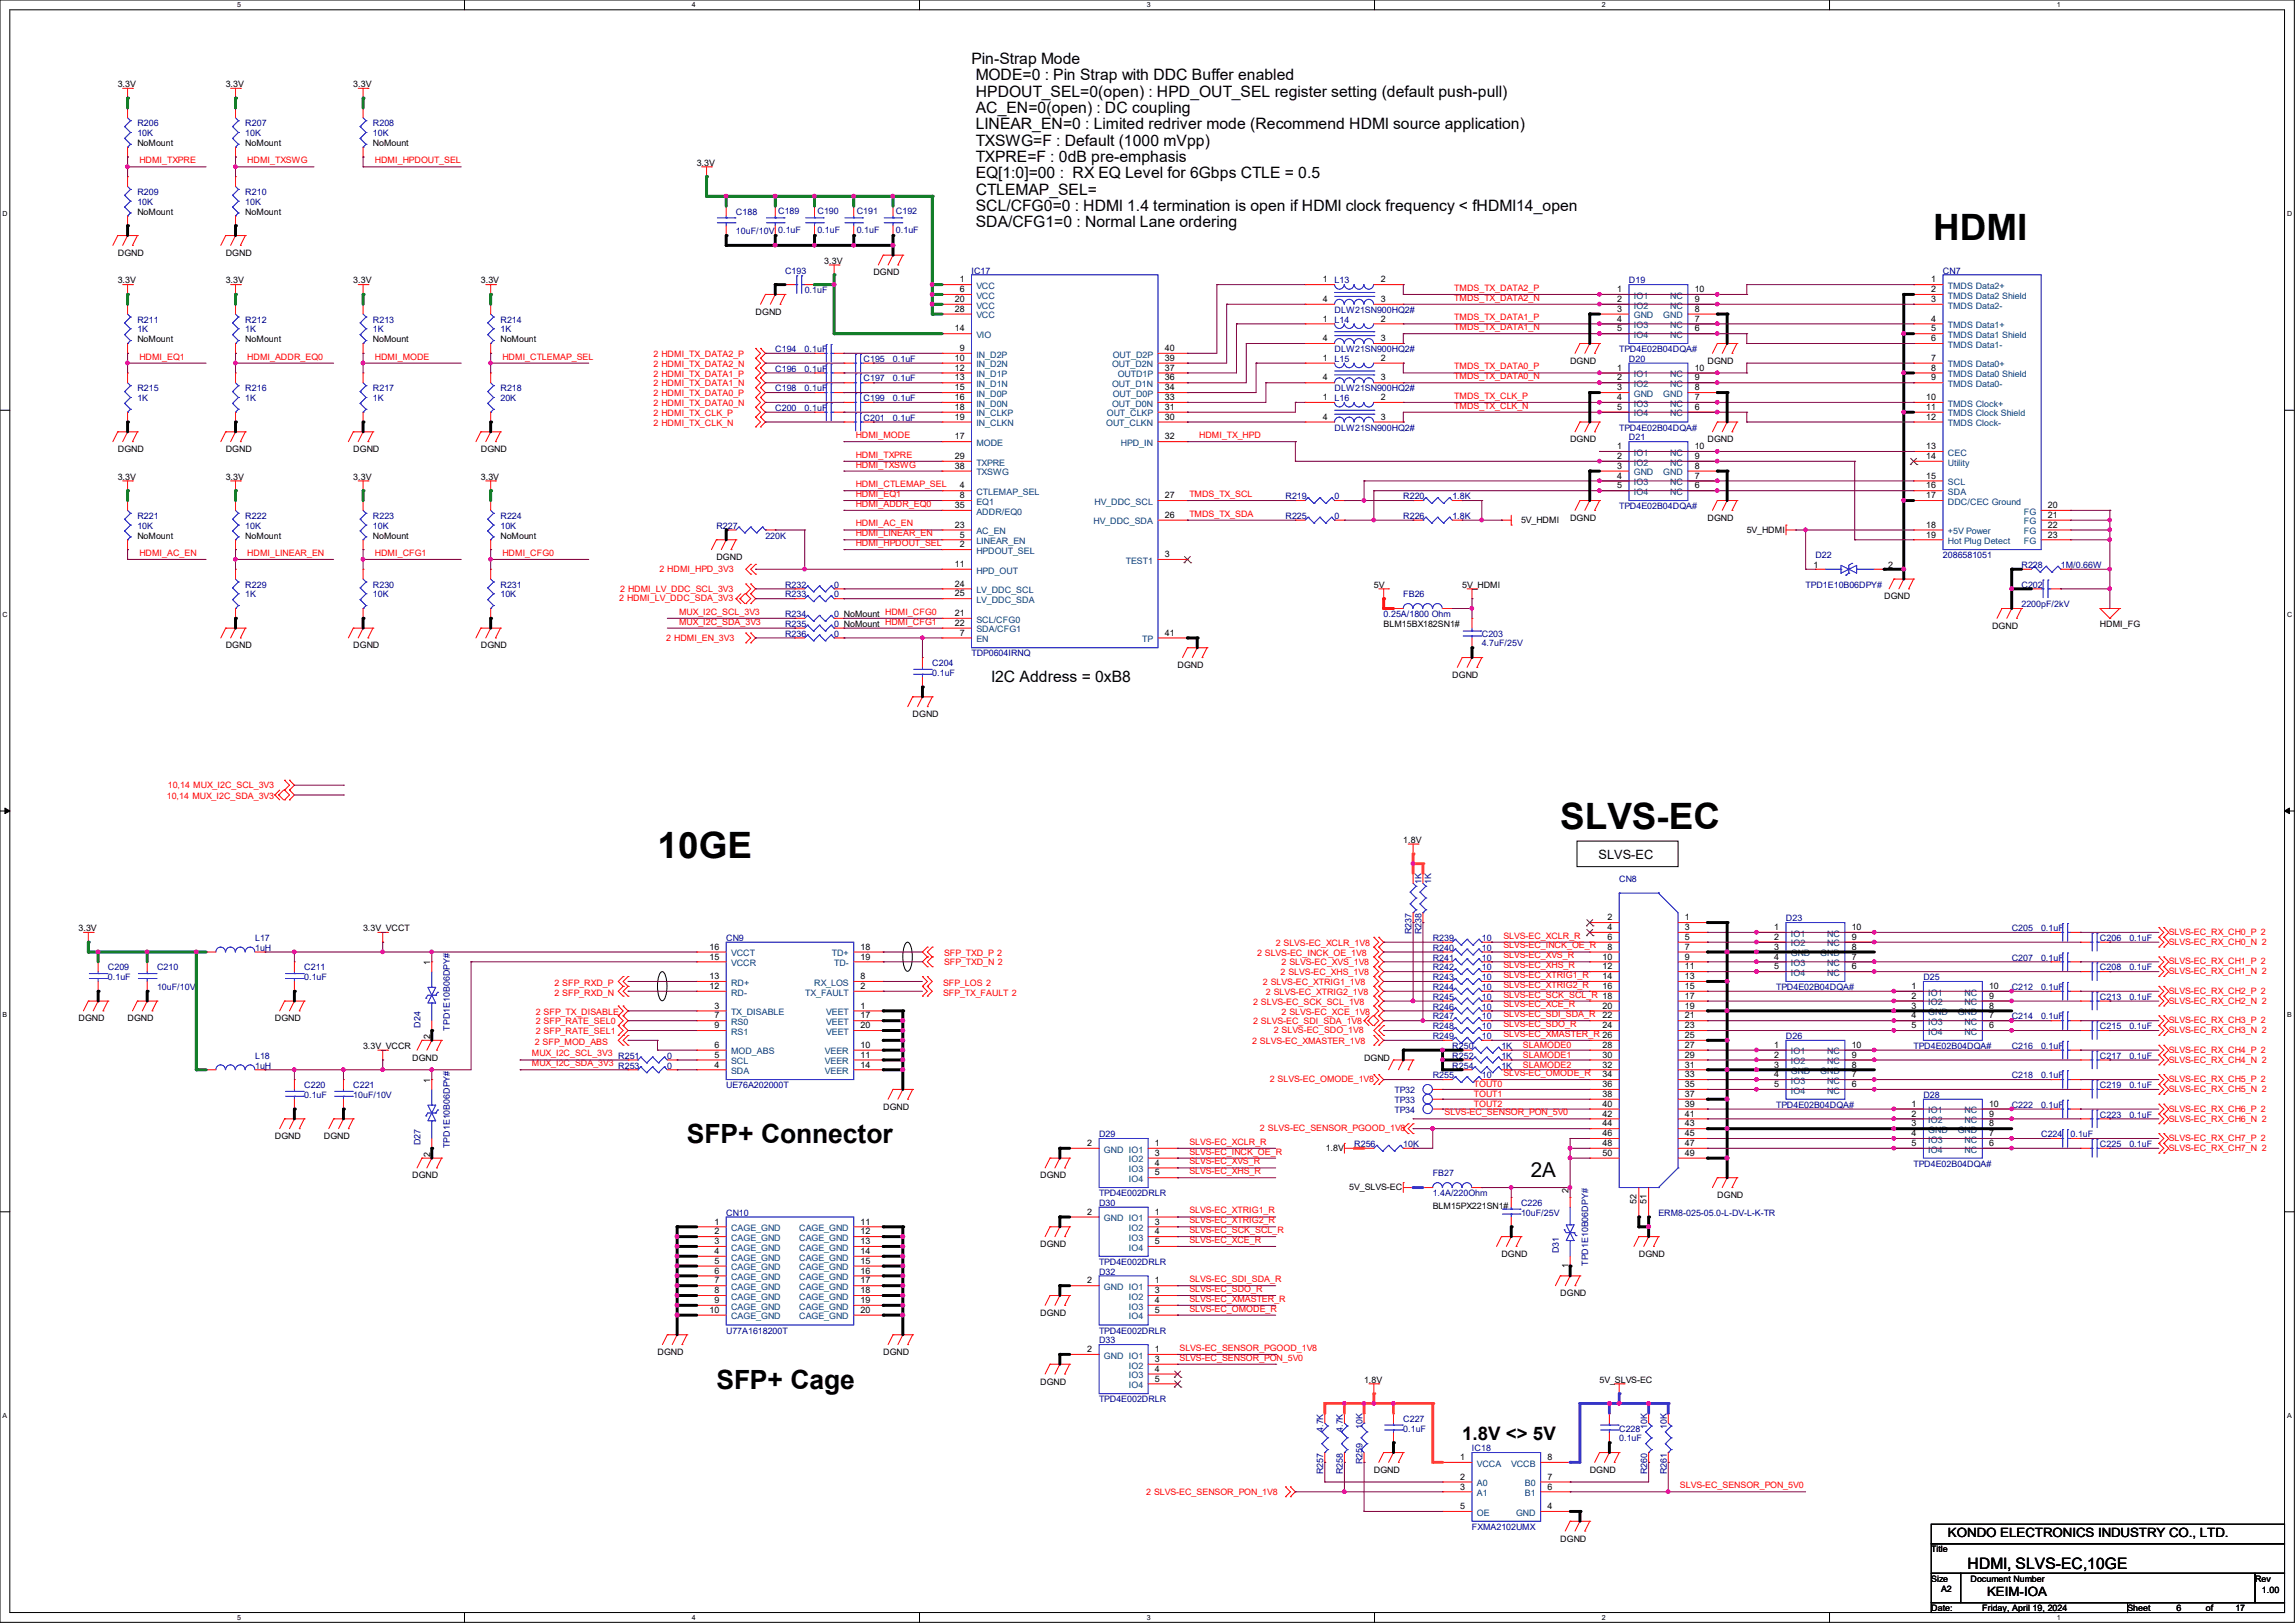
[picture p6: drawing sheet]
<svg xmlns="http://www.w3.org/2000/svg" width="297mm" height="210mm" viewBox="0 0 297 210" stroke-linecap="round" stroke-linejoin="round" font-family="sans-serif">
<defs><g id="words">
<g font-size="4.7">
<text x="250.2" y="31">HDMI</text>
<text x="201.9" y="107.2">SLVS-EC</text>
<text x="85.1" y="111">10GE</text>
</g>
<g font-size="3.4">
<text x="88.9" y="148">SFP+ Connector</text>
<text x="92.7" y="179.7">SFP+ Cage</text>
</g>
<text font-size="2.7" x="198.1" y="152.3">2A</text>
<text font-size="2.4" x="189.2" y="186.4">1.8V &lt;&gt; 5V</text>
<g font-size="2">
<text x="125.7" y="8.3">Pin-Strap Mode</text>
<text x="126.3" y="10.4">MODE=0 : Pin Strap with DDC Buffer enabled</text>
<text x="126.3" y="12.5">HPDOUT_SEL=0(open) : HPD_OUT_SEL register setting (default push-pull)</text>
<text x="126.3" y="14.6">AC_EN=0(open) : DC coupling</text>
<text x="126.3" y="16.7">LINEAR_EN=0 : Limited redriver mode (Recommend HDMI source application)</text>
<text x="126.3" y="18.8">TXSWG=F : Default (1000 mVpp)</text>
<text x="126.3" y="21">TXPRE=F : 0dB pre-emphasis</text>
<text x="126.3" y="23.1">EQ[1:0]=00 : RX EQ Level for 6Gbps CTLE = 0.5</text>
<text x="126.3" y="25.2">CTLEMAP_SEL=</text>
<text x="126.3" y="27.3">SCL/CFG0=0 : HDMI 1.4 termination is open if HDMI clock frequency &lt; fHDMI14_open</text>
<text x="126.3" y="29.4">SDA/CFG1=0 : Normal Lane ordering</text>
<text x="128.3" y="88.3">I2C Address = 0xB8</text>
<text x="254.6" y="203.1">HDMI, SLVS-EC,10GE</text>
</g>
<g font-size="1.7">
<text x="206.9" y="111.2">SLVS-EC</text>
<text x="252.1" y="198.8">KONDO ELECTRONICS INDUSTRY CO., LTD.</text>
<text x="257.2" y="206.5">KEIM-IOA</text>
</g>
<g font-size="1.1">
<text x="15.2" y="11.3">3.3V</text>
<text x="29.2" y="11.3">3.3V</text>
<text x="45.7" y="11.3">3.3V</text>
<text x="17.8" y="18.9">NoMount</text>
<text x="31.7" y="18.9">NoMount</text>
<text x="48.3" y="18.9">NoMount</text>
<text x="90.2" y="21.4">3.3V</text>
<text x="17.8" y="27.8">NoMount</text>
<text x="31.7" y="27.8">NoMount</text>
<text x="15.2" y="33.1">DGND</text>
<text x="29.2" y="33.1">DGND</text>
<text x="106.7" y="34.1">3.3V</text>
<text x="113" y="35.6">DGND</text>
<text x="15.2" y="36.7">3.3V</text>
<text x="29.2" y="36.7">3.3V</text>
<text x="45.7" y="36.7">3.3V</text>
<text x="62.2" y="36.7">3.3V</text>
<text x="97.8" y="40.7">DGND</text>
<text x="123.6" y="39.1">20</text>
<text x="123.6" y="40.3">28</text>
<text x="124.2" y="36.5">1</text>
<text x="124.2" y="37.8">6</text>
<text x="171.2" y="36.5">1</text>
<text x="171.2" y="39.1">4</text>
<text x="171.2" y="41.6">1</text>
<text x="178.7" y="39.1">3</text>
<text x="178.7" y="36.5">2</text>
<text x="178.7" y="41.6">2</text>
<text x="209.3" y="37.8">1</text>
<text x="209.3" y="39.1">2</text>
<text x="209.3" y="40.3">3</text>
<text x="209.3" y="41.6">4</text>
<text x="219.3" y="41.6">7</text>
<text x="219.3" y="40.3">8</text>
<text x="219.3" y="39.1">9</text>
<text x="219.3" y="37.8">10</text>
<text x="249.9" y="36.5">1</text>
<text x="249.9" y="37.8">2</text>
<text x="249.9" y="39.1">3</text>
<text x="249.9" y="41.6">4</text>
<text x="17.8" y="44.3">NoMount</text>
<text x="31.7" y="44.3">NoMount</text>
<text x="48.3" y="44.3">NoMount</text>
<text x="64.8" y="44.3">NoMount</text>
<text x="123.6" y="46.7">10</text>
<text x="123.6" y="48">12</text>
<text x="123.6" y="42.9">14</text>
<text x="124.2" y="45.4">9</text>
<text x="150.7" y="45.4">40</text>
<text x="150.7" y="46.7">39</text>
<text x="150.7" y="48">37</text>
<text x="171.2" y="44.2">4</text>
<text x="171.2" y="46.7">1</text>
<text x="178.7" y="44.2">3</text>
<text x="178.7" y="46.7">2</text>
<text x="203.2" y="47.1">DGND</text>
<text x="209.3" y="42.9">5</text>
<text x="209.3" y="48">1</text>
<text x="219.3" y="42.9">6</text>
<text x="219.3" y="48">10</text>
<text x="221" y="47.1">DGND</text>
<text x="249.9" y="42.9">5</text>
<text x="249.9" y="44.2">6</text>
<text x="249.9" y="46.7">7</text>
<text x="249.9" y="48">8</text>
<text x="123.6" y="49.2">13</text>
<text x="123.6" y="50.5">15</text>
<text x="123.6" y="51.8">16</text>
<text x="123.6" y="53">18</text>
<text x="150.7" y="49.2">36</text>
<text x="150.7" y="50.5">34</text>
<text x="150.7" y="51.8">33</text>
<text x="150.7" y="53">31</text>
<text x="171.2" y="51.8">1</text>
<text x="171.2" y="49.2">4</text>
<text x="178.7" y="51.8">2</text>
<text x="178.7" y="49.2">3</text>
<text x="209.3" y="49.2">2</text>
<text x="209.3" y="50.5">3</text>
<text x="209.3" y="51.8">4</text>
<text x="209.3" y="53">5</text>
<text x="219.3" y="53">6</text>
<text x="219.3" y="51.8">7</text>
<text x="219.3" y="50.5">8</text>
<text x="219.3" y="49.2">9</text>
<text x="249.3" y="51.8">10</text>
<text x="249.3" y="53">11</text>
<text x="249.9" y="49.2">9</text>
<text x="15.2" y="58.5">DGND</text>
<text x="29.2" y="58.5">DGND</text>
<text x="45.7" y="58.5">DGND</text>
<text x="62.2" y="58.5">DGND</text>
<text x="123.6" y="54.3">19</text>
<text x="123.6" y="56.9">17</text>
<text x="123.6" y="59.4">29</text>
<text x="150.7" y="54.3">30</text>
<text x="150.7" y="56.9">32</text>
<text x="171.2" y="54.3">4</text>
<text x="178.7" y="54.3">3</text>
<text x="203.2" y="57.2">DGND</text>
<text x="209.3" y="58.1">1</text>
<text x="209.3" y="59.4">2</text>
<text x="219.3" y="59.4">9</text>
<text x="219.3" y="58.1">10</text>
<text x="221" y="57.2">DGND</text>
<text x="249.3" y="59.4">14</text>
<text x="249.3" y="54.3">12</text>
<text x="249.3" y="58.1">13</text>
<text x="15.2" y="62.1">3.3V</text>
<text x="29.2" y="62.1">3.3V</text>
<text x="45.7" y="62.1">3.3V</text>
<text x="62.2" y="62.1">3.3V</text>
<text x="123.6" y="60.7">38</text>
<text x="123.6" y="65.7">35</text>
<text x="124.2" y="63.2">4</text>
<text x="124.2" y="64.5">8</text>
<text x="150.7" y="64.5">27</text>
<text x="209.3" y="60.7">3</text>
<text x="209.3" y="61.9">4</text>
<text x="209.3" y="63.2">5</text>
<text x="219.3" y="63.2">6</text>
<text x="219.3" y="61.9">7</text>
<text x="219.3" y="60.7">8</text>
<text x="249.3" y="64.5">17</text>
<text x="249.3" y="61.9">15</text>
<text x="249.3" y="63.2">16</text>
<text x="265" y="65.7">20</text>
<text x="17.8" y="69.7">NoMount</text>
<text x="31.7" y="69.7">NoMount</text>
<text x="48.3" y="69.7">NoMount</text>
<text x="64.8" y="69.7">NoMount</text>
<text x="123.6" y="68.3">23</text>
<text x="124.2" y="69.6">5</text>
<text x="124.2" y="70.8">2</text>
<text x="150.7" y="67">26</text>
<text x="196.8" y="67.7">5V_HDMI</text>
<text x="203.2" y="67.4">DGND</text>
<text x="221" y="67.4">DGND</text>
<text x="226.1" y="68.9">5V_HDMI</text>
<text x="249.3" y="69.6">19</text>
<text x="249.3" y="68.3">18</text>
<text x="265" y="67">21</text>
<text x="265" y="68.3">22</text>
<text x="265" y="69.6">23</text>
<text x="92.7" y="72.5">DGND</text>
<text x="123.6" y="73.4">11</text>
<text x="123.6" y="75.9">24</text>
<text x="123.6" y="77.2">25</text>
<text x="150.7" y="72.1">3</text>
<text x="177.8" y="76">5V</text>
<text x="189.2" y="76">5V_HDMI</text>
<text x="234.7" y="73.5">1</text>
<text x="243.8" y="77.6">DGND</text>
<text x="244.3" y="73.5">2</text>
<text x="29.2" y="83.9">DGND</text>
<text x="45.7" y="83.9">DGND</text>
<text x="62.2" y="83.9">DGND</text>
<text x="123.6" y="79.7">21</text>
<text x="123.6" y="81">22</text>
<text x="124.2" y="82.3">7</text>
<text x="150.7" y="82.3">41</text>
<text x="179.1" y="81.1">BLM15BX182SN1#</text>
<text x="257.8" y="81.4">DGND</text>
<text x="271.8" y="81.1">HDMI_FG</text>
<text x="152.4" y="86.4">DGND</text>
<text x="188" y="87.7">DGND</text>
<text x="118.1" y="92.8">DGND</text>
<text x="181.6" y="109.1">1.8V</text>
<text x="208" y="119.1">2</text>
<text x="218.1" y="119.1">1</text>
<text x="10.2" y="120.5">3.3V</text>
<text x="47" y="120.5">3.3V_VCCT</text>
<text x="55.7" y="124.8" transform="rotate(-90 55.7 124.8)">1</text>
<text x="91.8" y="124.2">15</text>
<text x="91.8" y="122.9">16</text>
<text x="111.4" y="122.9">18</text>
<text x="111.4" y="124.2">19</text>
<text x="207.4" y="124.2">10</text>
<text x="207.4" y="125.4">12</text>
<text x="208" y="120.4">4</text>
<text x="208" y="121.6">6</text>
<text x="208" y="122.9">8</text>
<text x="218.1" y="120.4">3</text>
<text x="218.1" y="121.6">5</text>
<text x="218.1" y="122.9">7</text>
<text x="218.1" y="124.2">9</text>
<text x="218.1" y="125.4">11</text>
<text x="229.6" y="120.4">1</text>
<text x="229.6" y="121.6">2</text>
<text x="229.6" y="122.9">3</text>
<text x="229.6" y="124.2">4</text>
<text x="229.6" y="125.4">5</text>
<text x="239.6" y="125.4">6</text>
<text x="239.6" y="124.2">7</text>
<text x="239.6" y="122.9">8</text>
<text x="239.6" y="121.6">9</text>
<text x="239.6" y="120.4">10</text>
<text x="91.8" y="128">12</text>
<text x="91.8" y="126.7">13</text>
<text x="92.5" y="130.5">3</text>
<text x="92.5" y="131.8">7</text>
<text x="111.4" y="130.5">1</text>
<text x="111.4" y="128">2</text>
<text x="111.4" y="126.7">8</text>
<text x="111.4" y="131.8">17</text>
<text x="207.4" y="126.7">14</text>
<text x="207.4" y="128">16</text>
<text x="207.4" y="130.5">20</text>
<text x="207.4" y="131.8">22</text>
<text x="218.1" y="126.7">13</text>
<text x="218.1" y="128">15</text>
<text x="218.1" y="129.2">17</text>
<text x="218.1" y="130.5">19</text>
<text x="218.1" y="131.8">21</text>
<text x="247.4" y="128">1</text>
<text x="247.4" y="129.2">2</text>
<text x="247.4" y="130.5">3</text>
<text x="247.4" y="131.8">4</text>
<text x="257.4" y="131.8">7</text>
<text x="257.4" y="130.5">8</text>
<text x="257.4" y="129.2">9</text>
<text x="257.4" y="128">10</text>
<text x="10.2" y="132.2">DGND</text>
<text x="16.5" y="132.2">DGND</text>
<text x="35.6" y="132.2">DGND</text>
<text x="47" y="135.7">3.3V_VCCR</text>
<text x="53.3" y="137.2">DGND</text>
<text x="55.7" y="134.5" transform="rotate(-90 55.7 134.5)">2</text>
<text x="92.5" y="136.9">5</text>
<text x="92.5" y="135.6">6</text>
<text x="92.5" y="133.1">9</text>
<text x="111.4" y="135.6">10</text>
<text x="111.4" y="136.9">11</text>
<text x="111.4" y="133.1">20</text>
<text x="176.5" y="137.2">DGND</text>
<text x="207.4" y="133.1">24</text>
<text x="207.4" y="135.6">28</text>
<text x="207.4" y="136.9">30</text>
<text x="218.1" y="133.1">23</text>
<text x="218.1" y="134.3">25</text>
<text x="218.1" y="135.6">27</text>
<text x="218.1" y="136.9">29</text>
<text x="229.6" y="135.6">1</text>
<text x="229.6" y="136.9">2</text>
<text x="239.6" y="136.9">9</text>
<text x="239.6" y="135.6">10</text>
<text x="247.4" y="133.1">5</text>
<text x="257.4" y="133.1">6</text>
<text x="55.7" y="140.1" transform="rotate(-90 55.7 140.1)">1</text>
<text x="92.5" y="138.1">4</text>
<text x="111.4" y="138.1">14</text>
<text x="114.3" y="143.6">DGND</text>
<text x="207.4" y="138.1">32</text>
<text x="207.4" y="139.4">34</text>
<text x="207.4" y="140.7">36</text>
<text x="207.4" y="141.9">38</text>
<text x="207.4" y="143.2">40</text>
<text x="218.1" y="138.1">31</text>
<text x="218.1" y="139.4">33</text>
<text x="218.1" y="140.7">35</text>
<text x="218.1" y="141.9">37</text>
<text x="218.1" y="143.2">39</text>
<text x="229.6" y="138.1">3</text>
<text x="229.6" y="139.4">4</text>
<text x="229.6" y="140.7">5</text>
<text x="239.6" y="140.7">6</text>
<text x="239.6" y="139.4">7</text>
<text x="239.6" y="138.1">8</text>
<text x="247.4" y="143.2">1</text>
<text x="257.4" y="143.2">10</text>
<text x="35.6" y="147.4">DGND</text>
<text x="41.9" y="147.4">DGND</text>
<text x="55.7" y="149.7" transform="rotate(-90 55.7 149.7)">2</text>
<text x="140.7" y="148.3">2</text>
<text x="149.5" y="148.3">1</text>
<text x="149.5" y="149.6">3</text>
<text x="171.6" y="148.9">1.8V</text>
<text x="207.4" y="144.5">42</text>
<text x="207.4" y="145.8">44</text>
<text x="207.4" y="147">46</text>
<text x="207.4" y="148.3">48</text>
<text x="207.4" y="149.6">50</text>
<text x="218.1" y="144.5">41</text>
<text x="218.1" y="145.8">43</text>
<text x="218.1" y="147">45</text>
<text x="218.1" y="148.3">47</text>
<text x="218.1" y="149.6">49</text>
<text x="247.4" y="144.5">2</text>
<text x="247.4" y="145.8">3</text>
<text x="247.4" y="147">4</text>
<text x="247.4" y="148.3">5</text>
<text x="257.4" y="148.3">6</text>
<text x="257.4" y="147">7</text>
<text x="257.4" y="145.8">8</text>
<text x="257.4" y="144.5">9</text>
<text x="53.3" y="152.5">DGND</text>
<text x="134.6" y="152.5">DGND</text>
<text x="149.5" y="150.8">4</text>
<text x="149.5" y="152.1">5</text>
<text x="174.6" y="154">5V_SLVS-EC</text>
<text x="203" y="154.4" transform="rotate(-90 203 154.4)">2</text>
<text x="211.8" y="155.8" transform="rotate(-90 211.8 155.8)">52</text>
<text x="213.1" y="155.8" transform="rotate(-90 213.1 155.8)">51</text>
<text x="222.2" y="155">DGND</text>
<text x="92.5" y="158.5">1</text>
<text x="92.5" y="159.7">2</text>
<text x="92.5" y="161">3</text>
<text x="111.4" y="158.5">11</text>
<text x="111.4" y="159.7">12</text>
<text x="111.4" y="161">13</text>
<text x="134.6" y="161.4">DGND</text>
<text x="140.7" y="157.2">2</text>
<text x="149.5" y="157.2">1</text>
<text x="149.5" y="158.5">3</text>
<text x="149.5" y="159.7">4</text>
<text x="149.5" y="161">5</text>
<text x="185.4" y="156.4">BLM15PX221SN1#</text>
<text x="92.5" y="162.3">4</text>
<text x="92.5" y="163.5">5</text>
<text x="92.5" y="164.8">6</text>
<text x="92.5" y="166.1">7</text>
<text x="92.5" y="167.3">8</text>
<text x="111.4" y="162.3">14</text>
<text x="111.4" y="163.5">15</text>
<text x="111.4" y="164.8">16</text>
<text x="111.4" y="166.1">17</text>
<text x="111.4" y="167.3">18</text>
<text x="140.7" y="166.1">2</text>
<text x="149.5" y="166.1">1</text>
<text x="149.5" y="167.3">3</text>
<text x="194.3" y="162.6">DGND</text>
<text x="201.9" y="167.7">DGND</text>
<text x="203" y="164.1" transform="rotate(-90 203 164.1)">1</text>
<text x="212.1" y="162.6">DGND</text>
<text x="91.8" y="169.9">10</text>
<text x="92.5" y="168.6">9</text>
<text x="111.4" y="168.6">19</text>
<text x="111.4" y="169.9">20</text>
<text x="134.6" y="170.3">DGND</text>
<text x="149.5" y="168.6">4</text>
<text x="149.5" y="169.9">5</text>
<text x="85.1" y="175.3">DGND</text>
<text x="114.3" y="175.3">DGND</text>
<text x="134.6" y="179.2">DGND</text>
<text x="140.7" y="175">2</text>
<text x="149.5" y="175">1</text>
<text x="149.5" y="176.2">3</text>
<text x="149.5" y="177.5">4</text>
<text x="149.5" y="178.8">5</text>
<text x="176.5" y="178.9">1.8V</text>
<text x="207" y="178.9">5V_SLVS-EC</text>
<text x="177.8" y="190.6">DGND</text>
<text x="189" y="188.9">1</text>
<text x="189" y="191.5">2</text>
<text x="200.3" y="191.5">7</text>
<text x="200.3" y="188.9">8</text>
<text x="205.7" y="190.6">DGND</text>
<text x="189" y="192.7">3</text>
<text x="189" y="195.3">5</text>
<text x="200.3" y="195.3">4</text>
<text x="200.3" y="192.7">6</text>
<text x="201.9" y="199.5">DGND</text>
<text x="249.9" y="200.9">Title</text>
<text x="249.9" y="204.7">Size</text>
<text x="249.9" y="208.5">Date:</text>
<text x="251.2" y="206">A2</text>
<text x="255" y="204.7">Document Number</text>
<text x="256.5" y="208.5">Friday, April 19, 2024</text>
<text x="275.3" y="208.5">Sheet</text>
<text x="281.7" y="208.5">6</text>
<text x="285.5" y="208.5">of</text>
<text x="289.3" y="208.5">17</text>
<text x="291.8" y="204.7">Rev</text>
<text x="292.7" y="206.1">1.00</text>
</g>
<g font-size="1.1" fill="#000080">
<text x="17.8" y="16.3">R206</text>
<text x="17.8" y="17.6">10K</text>
<text x="31.7" y="16.3">R207</text>
<text x="31.7" y="17.6">10K</text>
<text x="48.3" y="16.3">R208</text>
<text x="48.3" y="17.6">10K</text>
<text x="17.8" y="25.2">R209</text>
<text x="17.8" y="26.5">10K</text>
<text x="31.7" y="25.2">R210</text>
<text x="31.7" y="26.5">10K</text>
<text x="95.2" y="27.8">C188</text>
<text x="100.7" y="27.6">C189</text>
<text x="105.8" y="27.6">C190</text>
<text x="110.9" y="27.6">C191</text>
<text x="115.9" y="27.6">C192</text>
<text x="95.2" y="30.3">10uF/10V 0.1uF</text>
<text x="101.6" y="35.4">C193</text>
<text x="105.8" y="30.2">0.1uF</text>
<text x="110.9" y="30.2">0.1uF</text>
<text x="115.9" y="30.2">0.1uF</text>
<text x="125.7" y="35.4">IC17</text>
<text x="251.5" y="35.4">CN7</text>
<text x="17.8" y="41.7">R211</text>
<text x="31.7" y="41.7">R212</text>
<text x="48.3" y="41.7">R213</text>
<text x="64.8" y="41.7">R214</text>
<text x="104.1" y="37.9">0.1uF</text>
<text x="172.7" y="36.7">L13</text>
<text x="172.7" y="40.5">DLW21SN900HQ2#</text>
<text x="172.7" y="41.7">L14</text>
<text x="210.8" y="36.7">D19</text>
<text x="17.8" y="43">1K</text>
<text x="31.7" y="43">1K</text>
<text x="48.3" y="43">1K</text>
<text x="64.8" y="43">1K</text>
<text x="100.3" y="45.6">C194</text>
<text x="104.1" y="45.6">0.1uF</text>
<text x="111.8" y="46.8">C195</text>
<text x="115.6" y="46.8">0.1uF</text>
<text x="172.7" y="45.6">DLW21SN900HQ2#</text>
<text x="172.7" y="46.8">L15</text>
<text x="209.5" y="45.6">TPD4E02B04DQA#</text>
<text x="210.8" y="46.8">D20</text>
<text x="17.8" y="50.6">R215</text>
<text x="17.8" y="51.9">1K</text>
<text x="31.7" y="50.6">R216</text>
<text x="31.7" y="51.9">1K</text>
<text x="48.3" y="50.6">R217</text>
<text x="48.3" y="51.9">1K</text>
<text x="64.8" y="50.6">R218</text>
<text x="64.8" y="51.9">20K</text>
<text x="100.3" y="50.6">C198</text>
<text x="100.3" y="53.2">C200</text>
<text x="100.3" y="48.1">C196</text>
<text x="104.1" y="50.6">0.1uF</text>
<text x="104.1" y="53.2">0.1uF</text>
<text x="104.1" y="48.1">0.1uF</text>
<text x="111.8" y="49.4">C197</text>
<text x="111.8" y="51.9">C199</text>
<text x="115.6" y="49.4">0.1uF</text>
<text x="115.6" y="51.9">0.1uF</text>
<text x="172.7" y="51.9">L16</text>
<text x="172.7" y="50.6">DLW21SN900HQ2#</text>
<text x="111.8" y="54.4">C201</text>
<text x="115.6" y="54.4">0.1uF</text>
<text x="172.7" y="55.7">DLW21SN900HQ2#</text>
<text x="209.5" y="55.7">TPD4E02B04DQA#</text>
<text x="210.8" y="57">D21</text>
<text x="166.4" y="64.6">R219</text>
<text x="172.7" y="64.6">0</text>
<text x="181.6" y="64.6">R220</text>
<text x="188" y="64.6">1.8K</text>
<text x="209.5" y="65.9">TPD4E02B04DQA#</text>
<text x="17.8" y="67.1">R221</text>
<text x="17.8" y="68.4">10K</text>
<text x="31.7" y="67.1">R222</text>
<text x="31.7" y="68.4">10K</text>
<text x="48.3" y="67.1">R223</text>
<text x="48.3" y="68.4">10K</text>
<text x="64.8" y="67.1">R224</text>
<text x="64.8" y="68.4">10K</text>
<text x="92.7" y="68.4">R227</text>
<text x="99.1" y="69.7">220K</text>
<text x="166.4" y="67.1">R225</text>
<text x="172.7" y="67.1">0</text>
<text x="181.6" y="67.1">R226</text>
<text x="188" y="67.1">1.8K</text>
<text x="31.7" y="76">R229</text>
<text x="31.7" y="77.3">1K</text>
<text x="48.3" y="76">R230</text>
<text x="48.3" y="77.3">10K</text>
<text x="64.8" y="76">R231</text>
<text x="64.8" y="77.3">10K</text>
<text x="101.6" y="76">R232</text>
<text x="101.6" y="77.3">R233</text>
<text x="108" y="76">0</text>
<text x="108" y="77.3">0</text>
<text x="181.6" y="77.3">FB26</text>
<text x="233.7" y="76">TPD1E10B06DPY#</text>
<text x="234.9" y="72.2">D22</text>
<text x="251.5" y="72.2">2086581051</text>
<text x="261.6" y="73.5">R228</text>
<text x="261.6" y="76">C202</text>
<text x="266.7" y="73.5">1M/0.66W</text>
<text x="101.6" y="79.8">R234</text>
<text x="101.6" y="82.4">R236</text>
<text x="101.6" y="81.1">R235</text>
<text x="108" y="79.8">0 NoMount</text>
<text x="108" y="82.4">0</text>
<text x="108" y="81.1">0 NoMount</text>
<text x="179.1" y="79.8">0.25A/1800 Ohm</text>
<text x="191.8" y="82.4">C203</text>
<text x="191.8" y="83.7">4.7uF/25V</text>
<text x="261.6" y="78.6">2200pF/2kV</text>
<text x="120.6" y="86.2">C204</text>
<text x="120.6" y="87.5">0.1uF</text>
<text x="125.7" y="84.9">TDP0604IRNQ</text>
<text x="183.9" y="114.4" transform="rotate(-90 183.9 114.4)">1K</text>
<text x="185.2" y="114.4" transform="rotate(-90 185.2 114.4)">1K</text>
<text x="209.5" y="114.1">CN8</text>
<text x="231.1" y="119.2">D23</text>
<text x="14" y="125.6">C209</text>
<text x="20.3" y="125.6">C210</text>
<text x="33" y="121.8">L17</text>
<text x="33" y="123">1uH</text>
<text x="39.4" y="125.6">C211</text>
<text x="94" y="121.8">CN9</text>
<text x="182.7" y="120.9" transform="rotate(-90 182.7 120.9)">R237</text>
<text x="183.9" y="120.9" transform="rotate(-90 183.9 120.9)">R238</text>
<text x="185.4" y="123">R240</text>
<text x="185.4" y="124.3">R241</text>
<text x="185.4" y="125.6">R242</text>
<text x="185.4" y="121.8">R239</text>
<text x="191.8" y="123">10</text>
<text x="191.8" y="124.3">10</text>
<text x="191.8" y="125.6">10</text>
<text x="191.8" y="121.8">10</text>
<text x="260.3" y="124.3">C207</text>
<text x="260.3" y="120.5">C205</text>
<text x="264.2" y="124.3">0.1uF</text>
<text x="264.2" y="120.5">0.1uF</text>
<text x="271.8" y="125.6">C208</text>
<text x="271.8" y="121.8">C206</text>
<text x="275.6" y="125.6">0.1uF</text>
<text x="275.6" y="121.8">0.1uF</text>
<text x="14" y="126.8">0.1uF</text>
<text x="20.3" y="128.1">10uF/10V</text>
<text x="39.4" y="126.8">0.1uF</text>
<text x="185.4" y="126.8">R243</text>
<text x="185.4" y="128.1">R244</text>
<text x="185.4" y="129.4">R245</text>
<text x="185.4" y="130.6">R246</text>
<text x="185.4" y="131.9">R247</text>
<text x="191.8" y="126.8">10</text>
<text x="191.8" y="128.1">10</text>
<text x="191.8" y="129.4">10</text>
<text x="191.8" y="130.6">10</text>
<text x="191.8" y="131.9">10</text>
<text x="229.9" y="128.1">TPD4E02B04DQA#</text>
<text x="248.9" y="126.8">D25</text>
<text x="260.3" y="128.1">C212</text>
<text x="260.3" y="131.9">C214</text>
<text x="264.2" y="128.1">0.1uF</text>
<text x="264.2" y="131.9">0.1uF</text>
<text x="271.8" y="129.4">C213</text>
<text x="275.6" y="129.4">0.1uF</text>
<text x="33" y="137">L18</text>
<text x="54.4" y="133" transform="rotate(-90 54.4 133)">D24</text>
<text x="58.2" y="133.3" transform="rotate(-90 58.2 133.3)">TPD1E10B06DPY#</text>
<text x="80" y="137">R251</text>
<text x="86.4" y="137">0</text>
<text x="185.4" y="133.2">R248</text>
<text x="185.4" y="134.5">R249</text>
<text x="188" y="137">R252</text>
<text x="188" y="135.7">R250</text>
<text x="191.8" y="133.2">10</text>
<text x="191.8" y="134.5">10</text>
<text x="194.3" y="137">1K</text>
<text x="194.3" y="135.7">1K</text>
<text x="231.1" y="134.5">D26</text>
<text x="247.6" y="135.7">TPD4E02B04DQA#</text>
<text x="260.3" y="135.7">C216</text>
<text x="264.2" y="135.7">0.1uF</text>
<text x="271.8" y="137">C217</text>
<text x="271.8" y="133.2">C215</text>
<text x="275.6" y="137">0.1uF</text>
<text x="275.6" y="133.2">0.1uF</text>
<text x="33" y="138.3">1uH</text>
<text x="39.4" y="140.8">C220</text>
<text x="39.4" y="142.1">0.1uF</text>
<text x="45.7" y="140.8">C221</text>
<text x="45.7" y="142.1">10uF/10V</text>
<text x="80" y="138.3">R253</text>
<text x="86.4" y="138.3">0</text>
<text x="94" y="140.8">UE76A202000T</text>
<text x="180.5" y="141.4">TP32</text>
<text x="180.5" y="142.7">TP33</text>
<text x="180.5" y="144">TP34</text>
<text x="185.4" y="139.5">R255</text>
<text x="188" y="138.3">R254</text>
<text x="191.8" y="139.5">10</text>
<text x="194.3" y="138.3">1K</text>
<text x="229.9" y="143.3">TPD4E02B04DQA#</text>
<text x="248.9" y="142.1">D28</text>
<text x="260.3" y="143.3">C222</text>
<text x="260.3" y="139.5">C218</text>
<text x="264.2" y="143.3">0.1uF</text>
<text x="264.2" y="139.5">0.1uF</text>
<text x="271.8" y="140.8">C219</text>
<text x="275.6" y="140.8">0.1uF</text>
<text x="54.4" y="148.2" transform="rotate(-90 54.4 148.2)">D27</text>
<text x="58.2" y="148.6" transform="rotate(-90 58.2 148.6)">TPD1E10B06DPY#</text>
<text x="142.2" y="147.2">D29</text>
<text x="175.3" y="148.4">R256</text>
<text x="181.6" y="148.4">10K</text>
<text x="264.2" y="147.2">C224</text>
<text x="268" y="147.2">0.1uF</text>
<text x="271.8" y="148.4">C225</text>
<text x="271.8" y="144.6">C223</text>
<text x="275.6" y="148.4">0.1uF</text>
<text x="275.6" y="144.6">0.1uF</text>
<text x="142.2" y="154.8">TPD4E002DRLR</text>
<text x="185.4" y="152.2">FB27</text>
<text x="185.4" y="154.8">1.4A/220Ohm</text>
<text x="247.6" y="151">TPD4E02B04DQA#</text>
<text x="94" y="157.3">CN10</text>
<text x="142.2" y="156">D30</text>
<text x="196.8" y="156">C226</text>
<text x="196.8" y="157.3">10uF/25V</text>
<text x="214.6" y="157.3">ERM8-025-05.0-L-DV-L-K-TR</text>
<text x="142.2" y="163.7">TPD4E002DRLR</text>
<text x="142.2" y="164.9">D32</text>
<text x="201.7" y="162.2" transform="rotate(-90 201.7 162.2)">D31</text>
<text x="205.5" y="163.8" transform="rotate(-90 205.5 163.8)">TPD1E10B06DPY#</text>
<text x="94" y="172.6">U77A1618200T</text>
<text x="142.2" y="173.8">D33</text>
<text x="142.2" y="172.6">TPD4E002DRLR</text>
<text x="142.2" y="181.4">TPD4E002DRLR</text>
<text x="171.2" y="185.3" transform="rotate(-90 171.2 185.3)">4.7K</text>
<text x="173.8" y="185.3" transform="rotate(-90 173.8 185.3)">4.7K</text>
<text x="176.3" y="184.9" transform="rotate(-90 176.3 184.9)">10K</text>
<text x="181.6" y="184">C227</text>
<text x="181.6" y="185.3">0.1uF</text>
<text x="209.5" y="185.3">C228</text>
<text x="213.2" y="184.9" transform="rotate(-90 213.2 184.9)">10K</text>
<text x="215.7" y="184.9" transform="rotate(-90 215.7 184.9)">10K</text>
<text x="171.2" y="190.7" transform="rotate(-90 171.2 190.7)">R257</text>
<text x="173.8" y="190.7" transform="rotate(-90 173.8 190.7)">R258</text>
<text x="176.3" y="189.5" transform="rotate(-90 176.3 189.5)">R259</text>
<text x="190.5" y="187.8">IC18</text>
<text x="209.5" y="186.5">0.1uF</text>
<text x="213.2" y="190.7" transform="rotate(-90 213.2 190.7)">R260</text>
<text x="215.7" y="190.7" transform="rotate(-90 215.7 190.7)">R261</text>
<text x="190.5" y="198">FXMA2102UMX</text>
</g>
<g font-size="1.1" fill="#f00">
<text x="18" y="21.1">HDMI_TXPRE</text>
<text x="32" y="21.1">HDMI_TXSWG</text>
<text x="48.5" y="21.1">HDMI_HPDOUT_SEL</text>
<text x="188.2" y="38.9">TMDS_TX_DATA2_N</text>
<text x="188.2" y="41.4">TMDS_TX_DATA1_P</text>
<text x="188.2" y="37.6">TMDS_TX_DATA2_P</text>
<text x="18" y="46.5">HDMI_EQ1</text>
<text x="32" y="46.5">HDMI_ADDR_EQ0</text>
<text x="48.5" y="46.5">HDMI_MODE</text>
<text x="65" y="46.5">HDMI_CTLEMAP_SEL</text>
<text x="84.6" y="46.2">2 HDMI_TX_DATA2_P</text>
<text x="84.6" y="47.5">2 HDMI_TX_DATA2_N</text>
<text x="188.2" y="42.7">TMDS_TX_DATA1_N</text>
<text x="188.2" y="47.8">TMDS_TX_DATA0_P</text>
<text x="84.6" y="48.7">2 HDMI_TX_DATA1_P</text>
<text x="84.6" y="50">2 HDMI_TX_DATA1_N</text>
<text x="84.6" y="51.3">2 HDMI_TX_DATA0_P</text>
<text x="84.6" y="52.5">2 HDMI_TX_DATA0_N</text>
<text x="84.6" y="53.8">2 HDMI_TX_CLK_P</text>
<text x="188.2" y="49.1">TMDS_TX_DATA0_N</text>
<text x="188.2" y="51.6">TMDS_TX_CLK_P</text>
<text x="188.2" y="52.9">TMDS_TX_CLK_N</text>
<text x="84.6" y="55.1">2 HDMI_TX_CLK_N</text>
<text x="110.7" y="59.2">HDMI_TXPRE</text>
<text x="110.7" y="56.7">HDMI_MODE</text>
<text x="155.2" y="56.7">HDMI_TX_HPD</text>
<text x="110.7" y="60.5">HDMI_TXSWG</text>
<text x="110.7" y="63">HDMI_CTLEMAP_SEL</text>
<text x="110.7" y="64.3">HDMI_EQ1</text>
<text x="110.7" y="65.6">HDMI_ADDR_EQ0</text>
<text x="153.9" y="64.3">TMDS_TX_SCL</text>
<text x="18" y="71.9">HDMI_AC_EN</text>
<text x="32" y="71.9">HDMI_LINEAR_EN</text>
<text x="48.5" y="71.9">HDMI_CFG1</text>
<text x="65" y="71.9">HDMI_CFG0</text>
<text x="110.7" y="68.1">HDMI_AC_EN</text>
<text x="110.7" y="69.4">HDMI_LINEAR_EN</text>
<text x="110.7" y="70.7">HDMI_HPDOUT_SEL</text>
<text x="153.9" y="66.8">TMDS_TX_SDA</text>
<text x="80.1" y="77.8">2 HDMI_LV_DDC_SDA_3V3</text>
<text x="80.3" y="76.5">2 HDMI_LV_DDC_SCL_3V3</text>
<text x="85.3" y="74">2 HDMI_HPD_3V3</text>
<text x="86.2" y="82.9">2 HDMI_EN_3V3</text>
<text x="87.9" y="80.8">MUX_I2C_SDA_3V3</text>
<text x="87.9" y="79.5">MUX_I2C_SCL_3V3</text>
<text x="114.6" y="79.5">HDMI_CFG0</text>
<text x="114.6" y="80.8">HDMI_CFG1</text>
<text x="21.7" y="101.9">10,14 MUX_I2C_SCL_3V3</text>
<text x="21.6" y="103.3">10,14 MUX_I2C_SDA_3V3</text>
<text x="122.2" y="123.7">SFP_TXD_P 2</text>
<text x="122.2" y="124.9">SFP_TXD_N 2</text>
<text x="162.7" y="123.7">2 SLVS-EC_INCK_OE_1V8</text>
<text x="165.1" y="122.4">2 SLVS-EC_XCLR_1V8</text>
<text x="165.9" y="124.9">2 SLVS-EC_XVS_1V8</text>
<text x="194.6" y="121.5">SLVS-EC_XCLR_R</text>
<text x="194.6" y="122.7">SLVS-EC_INCK_OE_R</text>
<text x="194.6" y="124">SLVS-EC_XVS_R</text>
<text x="194.6" y="125.3">SLVS-EC_XHS_R</text>
<text x="280.7" y="121">SLVS-EC_RX_CH0_P 2</text>
<text x="280.7" y="122.3">SLVS-EC_RX_CH0_N 2</text>
<text x="280.7" y="124.8">SLVS-EC_RX_CH1_P 2</text>
<text x="69.3" y="131.3">2 SFP_TX_DISABLE</text>
<text x="71.8" y="127.6">2 SFP_RXD_P</text>
<text x="71.8" y="128.9">2 SFP_RXD_N</text>
<text x="122" y="127.6">SFP_LOS 2</text>
<text x="122" y="128.9">SFP_TX_FAULT 2</text>
<text x="162.2" y="130">2 SLVS-EC_SCK_SCL_1V8</text>
<text x="163.4" y="127.5">2 SLVS-EC_XTRIG1_1V8</text>
<text x="163.8" y="128.7">2 SLVS-EC_XTRIG2_1V8</text>
<text x="165.7" y="126.2">2 SLVS-EC_XHS_1V8</text>
<text x="165.9" y="131.3">2 SLVS-EC_XCE_1V8</text>
<text x="194.6" y="126.5">SLVS-EC_XTRIG1_R</text>
<text x="194.6" y="127.8">SLVS-EC_XTRIG2_R</text>
<text x="194.6" y="129.1">SLVS-EC_SCK_SCL_R 18</text>
<text x="194.6" y="130.3">SLVS-EC_XCE_R</text>
<text x="194.6" y="131.6">SLVS-EC_SDI_SDA_R</text>
<text x="280.7" y="126.1">SLVS-EC_RX_CH1_N 2</text>
<text x="280.7" y="128.6">SLVS-EC_RX_CH2_P 2</text>
<text x="280.7" y="129.9">SLVS-EC_RX_CH2_N 2</text>
<text x="68.8" y="138">MUX_I2C_SDA_3V3</text>
<text x="68.8" y="136.7">MUX_I2C_SCL_3V3</text>
<text x="69.2" y="135.2">2 SFP_MOD_ABS</text>
<text x="69.3" y="132.5">2 SFP_RATE_SEL0</text>
<text x="69.3" y="133.8">2 SFP_RATE_SEL1</text>
<text x="162" y="135.1">2 SLVS-EC_XMASTER_1V8</text>
<text x="162.2" y="132.5">2 SLVS-EC_SDI_SDA_1V8</text>
<text x="164.8" y="133.7">2 SLVS-EC_SDO_1V8</text>
<text x="194.6" y="134.2">SLVS-EC_XMASTER_R 26</text>
<text x="194.6" y="132.9">SLVS-EC_SDO_R</text>
<text x="197.1" y="135.6">SLAMODE0</text>
<text x="197.1" y="136.9">SLAMODE1</text>
<text x="280.7" y="132.4">SLVS-EC_RX_CH3_P 2</text>
<text x="280.7" y="133.7">SLVS-EC_RX_CH3_N 2</text>
<text x="280.7" y="136.2">SLVS-EC_RX_CH4_P 2</text>
<text x="280.7" y="137.5">SLVS-EC_RX_CH4_N 2</text>
<text x="164.3" y="140">2 SLVS-EC_OMODE_1V8</text>
<text x="190.7" y="142">TOUT1</text>
<text x="190.7" y="143.3">TOUT2</text>
<text x="190.7" y="140.7">TOUT0</text>
<text x="194.6" y="139.2">SLVS-EC_OMODE_R</text>
<text x="197.1" y="138.2">SLAMODE2</text>
<text x="280.7" y="140">SLVS-EC_RX_CH5_P 2</text>
<text x="280.7" y="141.3">SLVS-EC_RX_CH5_N 2</text>
<text x="280.7" y="143.9">SLVS-EC_RX_CH6_P 2</text>
<text x="153.9" y="148.1">SLVS-EC_XCLR_R</text>
<text x="153.9" y="149.4">SLVS-EC_INCK_OE_R</text>
<text x="163.1" y="146.4">2 SLVS-EC_SENSOR_PGOOD_1V8</text>
<text x="186.9" y="144.3">SLVS-EC_SENSOR_PON_5V0</text>
<text x="280.7" y="145.1">SLVS-EC_RX_CH6_N 2</text>
<text x="280.7" y="147.7">SLVS-EC_RX_CH7_P 2</text>
<text x="280.7" y="148.9">SLVS-EC_RX_CH7_N 2</text>
<text x="153.9" y="150.7">SLVS-EC_XVS_R</text>
<text x="153.9" y="151.9">SLVS-EC_XHS_R</text>
<text x="153.9" y="157">SLVS-EC_XTRIG1_R</text>
<text x="153.9" y="158.3">SLVS-EC_XTRIG2_R</text>
<text x="153.9" y="159.6">SLVS-EC_SCK_SCL_R</text>
<text x="153.9" y="160.8">SLVS-EC_XCE_R</text>
<text x="153.9" y="165.9">SLVS-EC_SDI_SDA_R</text>
<text x="153.9" y="167.2">SLVS-EC_SDO_R</text>
<text x="153.9" y="168.4">SLVS-EC_XMASTER_R</text>
<text x="153.9" y="169.7">SLVS-EC_OMODE_R</text>
<text x="152.7" y="174.8">SLVS-EC_SENSOR_PGOOD_1V8</text>
<text x="152.7" y="176.1">SLVS-EC_SENSOR_PON_5V0</text>
<text x="148.3" y="193.5">2 SLVS-EC_SENSOR_PON_1V8</text>
<text x="217.4" y="192.6">SLVS-EC_SENSOR_PON_5V0</text>
</g>
<g font-size="1.1" fill="#004080">
<text x="126.4" y="37.4">VCC</text>
<text x="126.4" y="38.7">VCC</text>
<text x="126.4" y="39.9">VCC</text>
<text x="126.4" y="41.2">VCC</text>
<text x="211.4" y="38.7">IO1</text>
<text x="211.4" y="39.9">IO2</text>
<text x="211.4" y="41.2">GND</text>
<text x="215.3" y="41.2">GND</text>
<text x="216.1" y="39.9">NC</text>
<text x="216.1" y="38.7">NC</text>
<text x="252.1" y="37.4">TMDS Data2+</text>
<text x="252.1" y="38.7">TMDS Data2 Shield</text>
<text x="252.1" y="39.9">TMDS Data2-</text>
<text x="126.4" y="46.3">IN_D2P</text>
<text x="126.4" y="47.5">IN_D2N</text>
<text x="126.4" y="43.7">VIO</text>
<text x="143.9" y="47.5">OUT_D2N</text>
<text x="144" y="46.3">OUT_D2P</text>
<text x="211.4" y="42.5">IO3</text>
<text x="211.4" y="43.7">IO4</text>
<text x="216.1" y="43.7">NC</text>
<text x="216.1" y="42.5">NC</text>
<text x="252.1" y="42.5">TMDS Data1+</text>
<text x="252.1" y="43.7">TMDS Data1 Shield</text>
<text x="252.1" y="45">TMDS Data1-</text>
<text x="252.1" y="47.5">TMDS Data0+</text>
<text x="126.4" y="48.8">IN_D1P</text>
<text x="126.4" y="50.1">IN_D1N</text>
<text x="126.4" y="51.4">IN_D0P</text>
<text x="126.4" y="52.6">IN_D0N</text>
<text x="126.4" y="53.9">IN_CLKP</text>
<text x="143.3" y="53.9">OUT_CLKP</text>
<text x="143.9" y="50.1">OUT_D1N</text>
<text x="143.9" y="52.6">OUT_D0N</text>
<text x="144" y="51.4">OUT_D0P</text>
<text x="144.6" y="48.8">OUTD1P</text>
<text x="211.4" y="48.8">IO1</text>
<text x="211.4" y="50.1">IO2</text>
<text x="211.4" y="51.4">GND</text>
<text x="211.4" y="52.6">IO3</text>
<text x="211.4" y="53.9">IO4</text>
<text x="215.3" y="51.4">GND</text>
<text x="216.1" y="53.9">NC</text>
<text x="216.1" y="52.6">NC</text>
<text x="216.1" y="50.1">NC</text>
<text x="216.1" y="48.8">NC</text>
<text x="252.1" y="48.8">TMDS Data0 Shield</text>
<text x="252.1" y="50.1">TMDS Data0-</text>
<text x="252.1" y="52.6">TMDS Clock+</text>
<text x="252.1" y="53.9">TMDS Clock Shield</text>
<text x="126.4" y="55.2">IN_CLKN</text>
<text x="126.4" y="57.7">MODE</text>
<text x="143.2" y="55.2">OUT_CLKN</text>
<text x="145.1" y="57.7">HPD_IN</text>
<text x="211.4" y="59">IO1</text>
<text x="216.1" y="59">NC</text>
<text x="252.1" y="55.2">TMDS Clock-</text>
<text x="252.1" y="59">CEC</text>
<text x="126.4" y="60.2">TXPRE</text>
<text x="126.4" y="61.5">TXSWG</text>
<text x="126.4" y="64.1">CTLEMAP_SEL</text>
<text x="126.4" y="65.3">EQ1</text>
<text x="141.6" y="65.3">HV_DDC_SCL</text>
<text x="211.4" y="60.2">IO2</text>
<text x="211.4" y="61.5">GND</text>
<text x="211.4" y="62.8">IO3</text>
<text x="211.4" y="64.1">IO4</text>
<text x="215.3" y="61.5">GND</text>
<text x="216.1" y="64.1">NC</text>
<text x="216.1" y="62.8">NC</text>
<text x="216.1" y="60.2">NC</text>
<text x="252.1" y="60.2">Utility</text>
<text x="252.1" y="65.3">DDC/CEC Ground</text>
<text x="252.1" y="62.8">SCL</text>
<text x="252.1" y="64.1">SDA</text>
<text x="126.4" y="66.6">ADDR/EQ0</text>
<text x="126.4" y="69.1">AC_EN</text>
<text x="126.4" y="70.4">LINEAR_EN</text>
<text x="126.4" y="71.7">HPDOUT_SEL</text>
<text x="141.5" y="67.9">HV_DDC_SDA</text>
<text x="252.1" y="70.4">Hot Plug Detect</text>
<text x="252.1" y="69.1">+5V Power</text>
<text x="261.9" y="66.6">FG</text>
<text x="261.9" y="67.9">FG</text>
<text x="261.9" y="69.1">FG</text>
<text x="261.9" y="70.4">FG</text>
<text x="126.4" y="74.2">HPD_OUT</text>
<text x="126.4" y="76.8">LV_DDC_SCL</text>
<text x="145.7" y="72.9">TEST1</text>
<text x="126.4" y="80.6">SCL/CFG0</text>
<text x="126.4" y="81.8">SDA/CFG1</text>
<text x="126.4" y="83.1">EN</text>
<text x="126.4" y="78">LV_DDC_SDA</text>
<text x="147.8" y="83.1">TP</text>
<text x="94.6" y="125">VCCR</text>
<text x="94.6" y="123.7">VCCT</text>
<text x="107.7" y="123.7">TD+</text>
<text x="107.9" y="125">TD-</text>
<text x="231.8" y="121.2">IO1</text>
<text x="231.8" y="122.5">IO2</text>
<text x="231.8" y="123.7">GND</text>
<text x="231.8" y="125">IO3</text>
<text x="235.6" y="123.7">GND</text>
<text x="236.5" y="125">NC</text>
<text x="236.5" y="122.5">NC</text>
<text x="236.5" y="121.2">NC</text>
<text x="94.6" y="131.4">TX_DISABLE</text>
<text x="94.6" y="128.8">RD-</text>
<text x="94.6" y="127.6">RD+</text>
<text x="104.2" y="128.8">TX_FAULT</text>
<text x="105.4" y="127.6">RX_LOS</text>
<text x="106.9" y="131.4">VEET</text>
<text x="231.8" y="126.3">IO4</text>
<text x="236.5" y="126.3">NC</text>
<text x="249.5" y="128.8">IO1</text>
<text x="249.5" y="130.1">IO2</text>
<text x="249.5" y="131.4">GND</text>
<text x="253.4" y="131.4">GND</text>
<text x="254.2" y="130.1">NC</text>
<text x="254.2" y="128.8">NC</text>
<text x="94.6" y="137.7">SCL</text>
<text x="94.6" y="136.4">MOD_ABS</text>
<text x="94.6" y="132.6">RS0</text>
<text x="94.6" y="133.9">RS1</text>
<text x="106.8" y="136.4">VEER</text>
<text x="106.8" y="137.7">VEER</text>
<text x="106.9" y="132.6">VEET</text>
<text x="106.9" y="133.9">VEET</text>
<text x="231.8" y="136.4">IO1</text>
<text x="231.8" y="137.7">IO2</text>
<text x="236.5" y="137.7">NC</text>
<text x="236.5" y="136.4">NC</text>
<text x="249.5" y="132.6">IO3</text>
<text x="249.5" y="133.9">IO4</text>
<text x="254.2" y="133.9">NC</text>
<text x="254.2" y="132.6">NC</text>
<text x="94.6" y="139">SDA</text>
<text x="106.8" y="139">VEER</text>
<text x="231.8" y="139">GND</text>
<text x="231.8" y="140.3">IO3</text>
<text x="231.8" y="141.5">IO4</text>
<text x="235.6" y="139">GND</text>
<text x="236.5" y="141.5">NC</text>
<text x="236.5" y="140.3">NC</text>
<text x="142.9" y="149.1">GND IO1</text>
<text x="249.5" y="144.1">IO1</text>
<text x="249.5" y="145.3">IO2</text>
<text x="249.5" y="146.6">GND</text>
<text x="249.5" y="147.9">IO3</text>
<text x="249.5" y="149.1">IO4</text>
<text x="253.4" y="146.6">GND</text>
<text x="254.2" y="149.1">NC</text>
<text x="254.2" y="147.9">NC</text>
<text x="254.2" y="145.3">NC</text>
<text x="254.2" y="144.1">NC</text>
<text x="146.1" y="150.4">IO2</text>
<text x="146.1" y="151.7">IO3</text>
<text x="146.1" y="153">IO4</text>
<text x="94.6" y="159.3">CAGE_GND</text>
<text x="94.6" y="160.6">CAGE_GND</text>
<text x="94.6" y="161.8">CAGE_GND</text>
<text x="103.4" y="159.3">CAGE_GND</text>
<text x="103.4" y="160.6">CAGE_GND</text>
<text x="103.4" y="161.8">CAGE_GND</text>
<text x="142.9" y="158">GND IO1</text>
<text x="146.1" y="159.3">IO2</text>
<text x="146.1" y="160.6">IO3</text>
<text x="146.1" y="161.8">IO4</text>
<text x="94.6" y="163.1">CAGE_GND</text>
<text x="94.6" y="164.4">CAGE_GND</text>
<text x="94.6" y="165.7">CAGE_GND</text>
<text x="94.6" y="166.9">CAGE_GND</text>
<text x="103.4" y="163.1">CAGE_GND</text>
<text x="103.4" y="164.4">CAGE_GND</text>
<text x="103.4" y="165.7">CAGE_GND</text>
<text x="103.4" y="166.9">CAGE_GND</text>
<text x="142.9" y="166.9">GND IO1</text>
<text x="94.6" y="168.2">CAGE_GND</text>
<text x="94.6" y="169.5">CAGE_GND</text>
<text x="94.6" y="170.7">CAGE_GND</text>
<text x="103.4" y="168.2">CAGE_GND</text>
<text x="103.4" y="169.5">CAGE_GND</text>
<text x="103.4" y="170.7">CAGE_GND</text>
<text x="146.1" y="168.2">IO2</text>
<text x="146.1" y="169.5">IO3</text>
<text x="146.1" y="170.7">IO4</text>
<text x="142.9" y="175.8">GND IO1</text>
<text x="146.1" y="177.1">IO2</text>
<text x="146.1" y="178.4">IO3</text>
<text x="146.1" y="179.6">IO4</text>
<text x="191.1" y="189.8">VCCA</text>
<text x="195.6" y="189.8">VCCB</text>
<text x="191.1" y="192.3">A0</text>
<text x="191.1" y="193.6">A1</text>
<text x="191.1" y="196.1">OE</text>
<text x="196.2" y="196.1">GND</text>
<text x="197.4" y="193.6">B1</text>
<text x="197.4" y="192.3">B0</text>
</g>
<g font-size=".9">
<text x="30.7" y=".9">5</text>
<text x="89.5" y=".9">4</text>
<text x="148.4" y=".9">3</text>
<text x="207.3" y=".9">2</text>
<text x="266.2" y=".9">1</text>
<text x=".3" y="28">D</text>
<text x="296" y="28">D</text>
<text x=".3" y="79.8">C</text>
<text x="296" y="79.8">C</text>
<text x=".3" y="131.7">B</text>
<text x="296" y="131.7">B</text>
<text x=".3" y="183.5">A</text>
<text x="296" y="183.5">A</text>
<text x="30.7" y="209.6">5</text>
<text x="89.5" y="209.6">4</text>
<text x="148.4" y="209.6">3</text>
<text x="207.3" y="209.6">2</text>
<text x="266.2" y="209.6">1</text>
</g>
</g></defs>
<path d="M0 0h296.9v209.9h-296.9zM1.3 1.3h294.4v207.4h-294.4z" fill="none" stroke="#000" stroke-width=".13"/>
<g fill="#fff">
<path d="M30.7 .1h.5v1h-.5z"/>
<path d="M30.7 208.8h.5v1h-.5z"/>
</g>
<path d="M60.1 0v1.3M60.1 208.7v1.2" fill="none" stroke="#000" stroke-width=".13"/>
<g fill="#fff">
<path d="M89.5 .1h.5v1h-.5z"/>
<path d="M89.5 208.8h.5v1h-.5z"/>
</g>
<path d="M119 0v1.3M119 208.7v1.2" fill="none" stroke="#000" stroke-width=".13"/>
<g fill="#fff">
<path d="M148.4 .1h.5v1h-.5z"/>
<path d="M148.4 208.8h.5v1h-.5z"/>
</g>
<path d="M177.9 0v1.3M177.9 208.7v1.2" fill="none" stroke="#000" stroke-width=".13"/>
<g fill="#fff">
<path d="M207.3 .1h.5v1h-.5z"/>
<path d="M207.3 208.8h.5v1h-.5z"/>
</g>
<path d="M236.8 0v1.3M236.8 208.7v1.2" fill="none" stroke="#000" stroke-width=".13"/>
<g fill="#fff">
<path d="M266.2 .1h.5v1h-.5z"/>
<path d="M266.2 208.8h.5v1h-.5z"/>
<path d="M.3 27.2h.7v1h-.7z"/>
<path d="M296 27.2h.6v1h-.6z"/>
<path d="M.3 79h.7v1h-.7z"/>
<path d="M296 79h.6v1h-.6z"/>
</g>
<path d="M0 53.1h1.3M295.7 53.1h1.2" fill="none" stroke="#000" stroke-width=".13"/>
<g fill="#fff">
<path d="M.3 130.9h.6v1h-.6z"/>
<path d="M296 130.9h.6v1h-.6z"/>
</g>
<path d="M0 104.9h1.3M295.7 104.9h1.2" fill="none" stroke="#000" stroke-width=".13"/>
<path d="M.6 104.6l.7 .3-.7 .4zM295.7 104.9l.6-.3v.7z" fill="#000" stroke="#000" stroke-width=".13"/>
<g fill="#fff">
<path d="M.3 182.7h.6v1h-.6z"/>
<path d="M296 182.7h.5v1h-.5z"/>
</g>
<path d="M204.1 108.8h13.1v3.3h-13.1zM85.5 125.8l.2-.1a1.35 1.35 0 0 1 .6 1.3 3.9 3.9 0 0 1-.4 2.4l-.2 .1a1.35 1.35 0 0 1-.6-1.3 3.9 3.9 0 0 1 .4-2.4zM117.3 122l.2-.1a1.35 1.35 0 0 1 .5 1.3 3.9 3.9 0 0 1-.4 2.4l-.1 .1a1.35 1.35 0 0 1-.6-1.3 3.9 3.9 0 0 1 .4-2.4zM0 156.8h1.3M295.7 156.8h1.2M249.9 197.2h45.8v2.6h-45.8zM249.9 199.8h45.8v3.8h-45.8zM249.9 203.6h3.8v3.8h-3.8zM249.9 207.4h25.4v1.3h-25.4zM253.7 203.6h38.1v3.8h-38.1zM275.3 207.4h20.4v1.3h-20.4zM291.8 203.6h3.9v3.8h-3.9z" fill="none" stroke="#000" stroke-width=".13"/>
<g fill="none" stroke="#f00" stroke-width=".13">
<path d="M15.9 11.4h1.2M16.5 12.7h.1M16.5 14h.1M16.5 11.4v1.3M16.5 14v1.2M16.5 19v1.3M17.1 11.4h.1M29.8 11.4h1.3M30.5 12.7h.1M30.5 14h.1M30.5 11.4v1.3M30.5 14v1.2"/>
<path d="M30.5 19v1.3M31.1 11.4h.1M46.4 11.4h1.2M47 12.7h.1M47 14h.1M47 11.4v1.3M47 14v1.2M47 19v1.3M47.6 11.4h.1M15.2 30.5h.1M15.2 30.5l-.6 1.2M15.2 30.5h2.6"/>
<path d="M15.9 36.8h1.2M16.5 30.5h.1M16.5 38.1h.1M16.5 22.9h.1M16.5 29.2h.1M16.5 20.3h.1M16.5 39.4h.1M16.5 22.9v1.2M16.5 27.9v1.3M16.5 36.8v1.3M16.5 39.4v1.2M16.5 30.5l-.6 1.2"/>
<path d="M17.1 31.7h.1M17.1 36.8h.1M17.8 30.5h.1M17.8 30.5l-.7 1.2M29.2 30.5h.1M29.2 30.5h2.5M29.2 30.5l-.6 1.2M29.8 36.8h1.3M30.5 30.5h.1M30.5 38.1h.1M30.5 39.4h.1M30.5 22.9h.1"/>
<path d="M30.5 29.2h.1M30.5 20.3h.1M30.5 22.9v1.2M30.5 27.9v1.3M30.5 36.8v1.3M30.5 39.4v1.2M30.5 30.5l-.7 1.2M31.1 31.7h.1M31.1 36.8h.1M31.7 30.5h.1M31.7 30.5l-.6 1.2M46.4 36.8h1.2"/>
<path d="M47 38.1h.1M47 39.4h.1M47 20.3h.1M47 36.8v1.3M47 39.4v1.2M47.6 36.8h.1M62.9 36.8h1.2M63.5 38.1h.1M63.5 39.4h.1M63.5 36.8v1.3M63.5 39.4v1.2M64.1 36.8h.1"/>
<path d="M90.8 21.6h1.3M91.4 22.9h.1M91.4 21.6v1.3M92.1 21.6h.1M94 26.7h.1M94 30.5h.1M94 26.7v1.2M94 29.2v1.3M99.1 38.1h.1M99.1 38.1l-.7 1.3M99.1 38.1h2.5M100.3 38.1h.1"/>
<path d="M100.3 26.7h.1M100.3 30.5h.1M100.3 38.1l-.6 1.3M100.3 26.7v1.2M100.3 29.2v1.3M101 39.4h.1M101.6 38.1h.1M101.6 36.8h.1M101.6 38.1l-.6 1.3M101.6 36.8h1.3M104.1 36.8h1.3M105.4 36.8h.1"/>
<path d="M105.4 26.7h.1M105.4 30.5h.1M105.4 26.7v1.2M105.4 29.2v1.3M107.3 34.3h1.3M107.9 35.6h.1M107.9 34.3v1.3M108.6 34.3h.1M110.5 26.7h.1M110.5 30.5h.1M110.5 26.7v1.2M110.5 29.2v1.3"/>
<path d="M114.3 33h.1M114.3 33l-.6 1.3M114.3 33h2.5M115.6 33h.1M115.6 26.7h.1M115.6 30.5h.1M115.6 33l-.7 1.3M115.6 26.7v1.2M115.6 29.2v1.3M116.2 34.3h.1M116.8 33h.1M116.8 33l-.6 1.3"/>
<path d="M121.9 36.8h.1M121.9 38.1h.1M121.9 39.4h.1M121.9 38.1h3.8M121.9 36.8h3.8M121.9 39.4h3.8M168.9 36.8h.1M168.9 39.4h.1M168.9 36.8h3.8M168.9 39.4h3.8M177.8 36.8h3.8M177.8 39.4h3.8"/>
<path d="M181.6 39.4h.1M181.6 36.8h.1M207 38.1h.1M207 39.4h.1M207 38.1h3.8M207 39.4h3.8M218.4 38.1h3.8M218.4 39.4h3.8M222.2 39.4h.1M222.2 38.1h.1M247.6 36.8h.1M247.6 38.1h.1"/>
<path d="M247.6 39.4h.1M247.6 38.1h3.9M247.6 36.8h3.9M247.6 39.4h3.9M15.2 55.9h.1M15.2 55.9h2.6M15.2 55.9l-.6 1.2M16.5 55.9h.1M16.5 48.3h.1M16.5 54.6h.1M16.5 45.7h.1M16.5 44.4v1.3"/>
<path d="M16.5 48.3v1.2M16.5 53.3v1.3M16.5 55.9l-.6 1.2M17.1 57.1h.1M17.8 55.9h.1M17.8 55.9l-.7 1.2M29.2 55.9h.1M29.2 55.9l-.6 1.2M29.2 55.9h2.5M30.5 55.9h.1M30.5 45.7h.1M30.5 48.3h.1"/>
<path d="M30.5 54.6h.1M30.5 55.9l-.7 1.2M30.5 44.4v1.3M30.5 48.3v1.2M30.5 53.3v1.3M31.1 57.1h.1M31.7 55.9h.1M31.7 55.9l-.6 1.2M45.7 55.9h.1M45.7 55.9h2.6M45.7 55.9l-.6 1.2M47 55.9h.1"/>
<path d="M47 45.7h.1M47 48.3h.1M47 54.6h.1M47 44.4v1.3M47 48.3v1.2M47 53.3v1.3M47 55.9l-.6 1.2M47.6 57.1h.1M48.3 55.9h.1M48.3 55.9l-.7 1.2M62.2 55.9h.1M62.2 55.9h2.6"/>
<path d="M62.2 55.9l-.6 1.2M63.5 55.9h.1M63.5 48.3h.1M63.5 54.6h.1M63.5 45.7h.1M63.5 44.4v1.3M63.5 48.3v1.2M63.5 53.3v1.3M63.5 55.9l-.6 1.2M64.1 57.1h.1M64.8 55.9h.1M64.8 55.9l-.7 1.2"/>
<path d="M97.8 46.4h.1M97.8 45.1h.1M97.8 47.6h.1M97.8 48.9h.1M97.8 50.2h.1M97.8 51.4h.1M97.8 52.7h.1M97.8 54h.1M97.8 55.2h.1M97.8 45.1l.6 .6-.6 .7M97.8 46.4l.6 .6-.6 .6M97.8 47.6l.6 .7-.6 .6"/>
<path d="M97.8 48.9l.6 .6-.6 .7M97.8 50.2l.6 .6-.6 .6M97.8 51.4l.6 .7-.6 .6M97.8 52.7l.6 .6-.6 .7M97.8 54l.6 .6-.6 .6M98.4 45.1h.1M98.4 46.4h.1M98.4 47.6h.1M98.4 48.9h.1M98.4 50.2h.1M98.4 51.4h.1M98.4 52.7h.1"/>
<path d="M98.4 54h.1M98.4 55.2h.1M98.4 45.1l.7 .6-.7 .7M98.4 46.4l.7 .6-.7 .6M98.4 47.6l.7 .7-.7 .6M98.4 48.9l.7 .6-.7 .7M98.4 50.2l.7 .6-.7 .6M98.4 51.4l.7 .7-.7 .6M98.4 52.7l.7 .6-.7 .7M98.4 54l.7 .6-.7 .6M105.4 50.8h.1M105.4 53.3h.1"/>
<path d="M105.4 48.3h.1M105.4 45.7h.1M105.4 50.8h1.3M105.4 53.3h1.3M105.4 48.3h1.3M105.4 45.7h1.3M107.9 50.8h1.3M107.9 53.3h1.3M107.9 48.3h1.3M107.9 45.7h1.3M109.2 49.5h.1M109.2 50.8h.1"/>
<path d="M109.2 53.3h.1M109.2 52.1h.1M109.2 47h.1M109.2 54.6h.1M109.2 48.3h.1M109.2 45.7h.1M109.2 54.6h1.3M109.2 49.5h1.3M109.2 52.1h1.3M109.2 47h1.3M111.8 54.6h1.2M111.8 49.5h1.2"/>
<path d="M111.8 52.1h1.2M111.8 47h1.2M113 49.5h.1M113 52.1h.1M113 47h.1M113 54.6h.1M121.9 45.7h.1M121.9 47h.1M121.9 48.3h.1M121.9 49.5h.1M121.9 50.8h.1M121.9 52.1h.1"/>
<path d="M121.9 53.3h.1M121.9 54.6h.1M121.9 57.1h.1M121.9 59.7h.1M121.9 40.6h.1M121.9 43.2h.1M121.9 54.6h3.8M121.9 49.5h3.8M121.9 40.6h3.8M121.9 43.2h3.8M121.9 50.8h3.8M121.9 53.3h3.8"/>
<path d="M121.9 52.1h3.8M121.9 48.3h3.8M121.9 47h3.8M121.9 45.7h3.8M121.9 57.1h3.8M121.9 59.7h3.8M149.9 54.6h3.8M149.9 49.5h3.8M149.9 50.8h3.8M149.9 53.3h3.8M149.9 52.1h3.8M149.9 48.3h3.8"/>
<path d="M149.9 47h3.8M149.9 45.7h3.8M149.9 57.1h3.8M153.7 45.7h.1M153.7 47h.1M153.7 48.3h.1M153.7 49.5h.1M153.7 50.8h.1M153.7 52.1h.1M153.7 53.3h.1M153.7 54.6h.1M153.7 57.1h.1"/>
<path d="M168.9 52.1h.1M168.9 54.6h.1M168.9 41.9h.1M168.9 44.4h.1M168.9 47h.1M168.9 49.5h.1M168.9 44.4h3.8M168.9 54.6h3.8M168.9 49.5h3.8M168.9 41.9h3.8M168.9 52.1h3.8M168.9 47h3.8"/>
<path d="M177.8 44.4h3.8M177.8 54.6h3.8M177.8 49.5h3.8M177.8 41.9h3.8M177.8 52.1h3.8M177.8 47h3.8M181.6 54.6h.1M181.6 52.1h.1M181.6 44.4h.1M181.6 41.9h.1M181.6 49.5h.1M181.6 47h.1"/>
<path d="M204.5 44.4h.1M204.5 54.6h.1M204.5 44.4l-.7 1.3M204.5 44.4h2.5M204.5 54.6l-.7 1.3M204.5 54.6h2.5M205.7 44.4h.1M205.7 54.6h.1M205.7 44.4l-.6 1.3M205.7 54.6l-.6 1.3M206.4 45.7h.1M206.4 55.9h.1"/>
<path d="M207 44.4h.1M207 54.6h.1M207 40.6h.1M207 41.9h.1M207 43.2h.1M207 48.3h.1M207 49.5h.1M207 50.8h.1M207 52.1h.1M207 53.3h.1M207 58.4h.1M207 59.7h.1"/>
<path d="M207 44.4l-.6 1.3M207 54.6l-.6 1.3M207 49.5h3.8M207 40.6h3.8M207 41.9h3.8M207 43.2h3.8M207 50.8h3.8M207 53.3h3.8M207 52.1h3.8M207 48.3h3.8M207 59.7h3.8M207 58.4h3.8"/>
<path d="M218.4 49.5h3.8M218.4 40.6h3.8M218.4 41.9h3.8M218.4 43.2h3.8M218.4 50.8h3.8M218.4 53.3h3.8M218.4 52.1h3.8M218.4 48.3h3.8M218.4 59.7h3.8M218.4 58.4h3.8M222.2 44.4h.1M222.2 54.6h.1"/>
<path d="M222.2 43.2h.1M222.2 41.9h.1M222.2 40.6h.1M222.2 53.3h.1M222.2 52.1h.1M222.2 50.8h.1M222.2 49.5h.1M222.2 48.3h.1M222.2 59.7h.1M222.2 58.4h.1M222.2 44.4h2.6M222.2 44.4l-.6 1.3"/>
<path d="M222.2 54.6h2.6M222.2 54.6l-.6 1.3M223.5 44.4h.1M223.5 54.6h.1M223.5 44.4l-.6 1.3M223.5 54.6l-.6 1.3M224.2 45.7h.1M224.2 55.9h.1M224.8 44.4h.1M224.8 54.6h.1M224.8 44.4l-.6 1.3M224.8 54.6l-.6 1.3"/>
<path d="M247.6 59.7h.1M247.6 41.9h.1M247.6 43.2h.1M247.6 44.4h.1M247.6 47h.1M247.6 48.3h.1M247.6 49.5h.1M247.6 52.1h.1M247.6 53.3h.1M247.6 54.6h.1M247.6 58.4h.1M247.6 44.4h3.9"/>
<path d="M247.6 54.6h3.9M247.6 49.5h3.9M247.6 41.9h3.9M247.6 43.2h3.9M247.6 53.3h3.9M247.6 52.1h3.9M247.6 48.3h3.9M247.6 47h3.9M247.6 59.7h3.9M247.6 58.4h3.9M15.9 62.2h1.2M16.5 63.5h.1"/>
<path d="M16.5 64.8h.1M16.5 71.1h.1M16.5 62.2v1.3M16.5 64.8v1.2M16.5 69.8v1.3M17.1 62.2h.1M29.8 62.2h1.3M30.5 63.5h.1M30.5 64.8h.1M30.5 71.1h.1M30.5 73.7h.1M30.5 62.2v1.3"/>
<path d="M30.5 64.8v1.2M30.5 69.8v1.3M30.5 73.7v1.2M30.5 78.7v1.3M31.1 62.2h.1M46.4 62.2h1.2M47 63.5h.1M47 64.8h.1M47 71.1h.1M47 73.7h.1M47 62.2v1.3M47 64.8v1.2"/>
<path d="M47 69.8v1.3M47 73.7v1.2M47 78.7v1.3M47.6 62.2h.1M62.9 62.2h1.2M63.5 63.5h.1M63.5 64.8h.1M63.5 71.1h.1M63.5 73.7h.1M63.5 62.2v1.3M63.5 64.8v1.2M63.5 69.8v1.3"/>
<path d="M63.5 73.7v1.2M63.5 78.7v1.3M64.1 62.2h.1M92.7 69.8h.1M92.7 69.8l-.6 1.3M92.7 69.8h2.5M94 69.8h.1M94 68.6h.1M94 69.8l-.7 1.3M94 68.6h1.2M94.6 71.1h.1M95.2 69.8h.1"/>
<path d="M95.2 77.5h.1M95.2 69.8l-.6 1.3M95.2 77.5l.7 .6M95.8 77.5h.1M95.8 77.5l.6 .6M95.9 76.8l-.7 .7M96.4 76.8l-.6 .7M96.5 76.8h.1M96.5 75.6h.1M96.5 78.1h.1M96.5 75.6l.7 .6-.7 .6M96.5 76.8l.7 .7-.7 .6"/>
<path d="M97.2 73h.1M97.2 74.3h.1M97.2 75.6h.1M97.2 76.8h.1M97.2 78.1h.1M97.2 73l-.7 .7 .7 .6M97.2 75.6l.6 .6-.6 .6M97.2 76.8l.6 .7-.6 .6M97.8 73h.1M97.8 74.3h.1M97.8 73l-.6 .7 .6 .6M99.1 68.6h1.2"/>
<path d="M100.3 68.6h.1M102.9 76.2h.1M102.9 77.5h.1M102.9 76.2h1.2M102.9 77.5h1.2M107.9 76.2h1.3M107.9 77.5h1.3M109.2 76.2h.1M109.2 77.5h.1M121.9 61h.1M121.9 63.5h.1M121.9 64.8h.1"/>
<path d="M121.9 66h.1M121.9 68.6h.1M121.9 69.8h.1M121.9 71.1h.1M121.9 73.7h.1M121.9 76.2h.1M121.9 77.5h.1M121.9 69.8h3.8M121.9 64.8h3.8M121.9 76.2h3.8M121.9 68.6h3.8M121.9 61h3.8"/>
<path d="M121.9 63.5h3.8M121.9 66h3.8M121.9 71.1h3.8M121.9 73.7h3.8M121.9 77.5h3.8M149.9 64.8h3.8M149.9 67.3h3.8M149.9 72.4h3.8M153.7 64.8h.1M153.7 67.3h.1M153.7 72.4h.1M167.6 64.8h.1"/>
<path d="M167.6 67.3h.1M167.6 64.8h1.3M167.6 67.3h1.3M172.7 64.8h1.3M172.7 67.3h1.3M174 64.8h.1M174 67.3h.1M178.4 76.2h1.3M179.1 77.5h.1M179.1 76.2v1.3M179.7 76.2h.1M180.3 78.7h.1"/>
<path d="M180.3 78.7h1.3M182.9 64.8h.1M182.9 67.3h.1M182.9 64.8h1.2M182.9 67.3h1.2M186.7 78.7h1.3M188 78.7h.1M188 64.8h1.2M188 67.3h1.2M189.2 64.8h.1M189.2 67.3h.1M189.9 76.2h1.2"/>
<path d="M190.5 77.5h.1M190.5 76.2v1.3M191.1 76.2h.1M194.3 67.3h.1M194.3 67.3h1.3M195.6 67.9h.1M195.6 66.7v1.2M204.5 64.8h.1M204.5 64.8h2.5M204.5 64.8l-.7 1.2M205.7 64.8h.1M205.7 64.8l-.6 1.2"/>
<path d="M206.4 66h.1M207 64.8h.1M207 61h.1M207 62.2h.1M207 63.5h.1M207 62.2h3.8M207 64.8l-.6 1.2M207 61h3.8M207 63.5h3.8M218.4 62.2h3.8M218.4 61h3.8M218.4 63.5h3.8"/>
<path d="M222.2 64.8h.1M222.2 63.5h.1M222.2 62.2h.1M222.2 61h.1M222.2 64.8l-.6 1.2M222.2 64.8h2.6M223.5 64.8h.1M223.5 64.8l-.6 1.2M224.2 66h.1M224.8 64.8h.1M224.8 64.8l-.6 1.2M231.1 67.9h.1"/>
<path d="M231.1 68.6h1.3M231.1 67.9v1.3M232.4 68.6h.1M234.9 73.7h.1M234.9 73.7h1.3M242.6 73.7h1.2M243.8 73.7h.1M245.1 74.9h.1M245.1 74.9l-.6 1.3M245.1 74.9h2.5M246.4 74.9h.1M246.4 74.9l-.7 1.3"/>
<path d="M247 76.2h.1M247.6 74.9h.1M247.6 69.8h.1M247.6 64.8h.1M247.6 62.2h.1M247.6 63.5h.1M247.6 68.6h.1M247.6 74.9l-.6 1.3M247.6 62.2h3.9M247.6 69.8h3.9M247.6 64.8h3.9M247.6 68.6h3.9"/>
<path d="M247.6 63.5h3.9M259.1 78.7h.1M259.1 78.7l-.7 1.3M259.1 78.7h2.5M260.3 78.7h.1M260.3 78.7l-.6 1.3M261.6 78.7h.1M261.6 73.7h.1M261.6 78.7l-.6 1.3M261.6 73.7h1.3M262.9 76.2h.1M262.9 76.2h1.3"/>
<path d="M264.2 69.8h3.8M264.2 68.6h3.8M264.2 67.3h3.8M264.2 66h3.8M265.4 76.2h1.3M266.7 76.2h.1M266.7 73.7h1.3M268 73.7h.1M268 66h.1M268 67.3h.1M268 68.6h.1M268 69.8h.1"/>
<path d="M271.8 78.7h.1M271.8 78.7h2.5M271.8 78.7l1.2 1.3M274.3 78.7h.1M274.3 78.7l-1.3 1.3M29.2 81.3h.1M29.2 81.3l-.6 1.2M29.2 81.3h2.5M30.5 81.3h.1M30.5 80h.1M30.5 81.3l-.7 1.2M31.1 82.5h.1"/>
<path d="M31.7 81.3h.1M31.7 81.3l-.6 1.2M45.7 81.3h.1M45.7 81.3h2.6M45.7 81.3l-.6 1.2M47 81.3h.1M47 80h.1M47 81.3l-.6 1.2M47.6 82.5h.1M48.3 81.3h.1M48.3 81.3l-.7 1.2M62.2 81.3h.1"/>
<path d="M62.2 81.3h2.6M62.2 81.3l-.6 1.2M63.5 81.3h.1M63.5 80h.1M63.5 81.3l-.6 1.2M64.1 82.5h.1M64.8 81.3h.1M64.8 81.3l-.7 1.2M96.5 83.2h.1M96.5 81.9h.1M96.5 81.9l.7 .6-.7 .7M97.2 81.9h.1"/>
<path d="M97.2 83.2h.1M97.2 81.9l.6 .6-.6 .7M102.9 80h.1M102.9 82.5h.1M102.9 81.3h.1M102.9 81.3h1.2M102.9 80h1.2M102.9 82.5h1.2M107.9 81.3h1.3M107.9 80h1.3M107.9 82.5h1.3M109.2 80h.1"/>
<path d="M109.2 82.5h.1M109.2 81.3h.1M118.1 90.2h.1M118.1 90.2l-.6 1.2M118.1 90.2h2.5M119.4 90.2h.1M119.4 85.1h.1M119.4 88.9h.1M119.4 90.2l-.7 1.2M119.4 85.1v1.3M119.4 87.6v1.3M120 91.4h.1"/>
<path d="M120.6 90.2h.1M120.6 90.2l-.6 1.2M121.9 80h.1M121.9 81.3h.1M121.9 82.5h.1M121.9 81.3h3.8M121.9 80h3.8M121.9 82.5h3.8M149.9 82.5h3.8M153.7 83.8h.1M153.7 82.5h.1M153.7 83.8l-.7 1.3"/>
<path d="M153.7 83.8h2.5M154.9 83.8h.1M154.9 83.8l-.6 1.3M155.6 85.1h.1M156.2 83.8h.1M156.2 83.8l-.6 1.3M189.2 85.1h.1M189.2 85.1l-.6 1.3M189.2 85.1h2.6M190.5 85.1h.1M190.5 83.8h.1M190.5 80h.1"/>
<path d="M190.5 80v1.3M190.5 82.5v1.3M190.5 85.1l-.6 1.3M191.1 86.4h.1M191.8 85.1h.1M191.8 85.1l-.7 1.3M261 80h.1M273 80h.1M35.6 102.9h.1M35.6 102.9l.6 .6M36.1 102.9h.1M36.1 102.9l.6 .6"/>
<path d="M36.2 102.2l-.6 .7M36.7 102.2l-.6 .7M36.8 101h.1M36.8 102.2h.1M36.8 103.5h.1M36.8 101l.7 .6-.7 .6M36.8 102.2l.7 .7-.7 .6M37.5 102.2h.1M37.5 101h.1M37.5 103.5h.1M37.5 101l.6 .6-.6 .6M37.5 102.2l.6 .7-.6 .6"/>
<path d="M182.2 109.2h1.3M182.9 110.5h.1M182.9 113h.1M182.9 119.4h.1M182.9 109.2v1.3M182.9 113v1.3M182.9 118.1v1.3M183.5 109.2h.1M184.1 113h.1M184.1 119.4h.1M184.1 113v1.3M184.1 118.1v1.3"/>
<path d="M205.7 119.4h.1M205.7 119.4h3.8M217.2 119.4h3.8M221 119.4h.1M10.8 120.6h1.3M11.4 121.9h.1M11.4 129.5h.1M11.4 120.6v1.3M11.4 129.5l-.6 1.3M11.4 129.5h2.6M12.1 120.6h.1M12.7 129.5h.1"/>
<path d="M12.7 124.5h.1M12.7 128.3h.1M12.7 129.5l-.6 1.3M12.7 124.5v1.2M12.7 127v1.3M13.3 130.8h.1M14 129.5h.1M14 129.5l-.7 1.3M17.8 129.5h.1M17.8 129.5h2.5M17.8 129.5l-.7 1.3M19 129.5h.1"/>
<path d="M19 124.5h.1M19 128.3h.1M19 129.5l-.6 1.3M19 124.5v1.2M19 127v1.3M19.7 130.8h.1M20.3 129.5h.1M20.3 129.5l-.6 1.3M26.7 123.2h.1M26.7 138.4h.1M26.7 123.2h1.2M26.7 138.4h1.2"/>
<path d="M33 123.2h1.3M33 138.4h1.3M34.3 123.2h.1M34.3 138.4h.1M36.8 129.5h.1M36.8 129.5h2.6M36.8 129.5l-.6 1.3M38.1 129.5h.1M38.1 124.5h.1M38.1 128.3h.1M38.1 139.7h.1M38.1 129.5l-.6 1.3"/>
<path d="M38.1 124.5v1.2M38.1 127v1.3M38.1 139.7v1.3M38.7 130.8h.1M39.4 129.5h.1M39.4 129.5l-.7 1.3M44.4 139.7h.1M44.4 139.7v1.3M48.9 120.6h1.3M48.9 135.9h1.3M49.5 121.9h.1M49.5 137.2h.1"/>
<path d="M49.5 120.6v1.3M49.5 135.9v1.3M50.2 120.6h.1M50.2 135.9h.1M54.6 134.6h.1M54.6 134.6l-.6 1.3M54.6 134.6h2.5M55.9 134.6h.1M55.9 139.7h.1M55.9 124.5h.1M55.9 133.3h.1M55.9 134.6l-.7 1.3"/>
<path d="M55.9 124.5v1.2M55.9 132.1v1.2M55.9 139.7v1.3M56.5 135.9h.1M57.1 134.6h.1M57.1 134.6l-.6 1.3M80 131.4h.1M80 130.2h.1M80 132.7h.1M80 134h.1M80 130.2l.6 .6-.6 .6M80 131.4l.6 .7-.6 .6"/>
<path d="M80 132.7l.6 .6-.6 .7M80.6 126.4h.1M80.6 127.6h.1M80.6 128.9h.1M80.6 130.2h.1M80.6 131.4h.1M80.6 132.7h.1M80.6 134h.1M80.6 135.3h.1M80.6 126.4l-.6 .6 .6 .6M80.6 127.6l-.6 .7 .6 .6M80.6 130.2l.7 .6-.7 .6"/>
<path d="M80.6 131.4l.7 .7-.7 .6M80.6 132.7l.7 .6-1.3 1.3 .6 .7M81.3 126.4h.1M81.3 127.6h.1M81.3 128.9h.1M81.3 134h.1M81.3 135.3h.1M81.3 137.2h.1M81.3 138.4h.1M81.3 137.2h1.2M81.3 126.4l-.7 .6 .7 .6M81.3 127.6l-.7 .7 .7 .6"/>
<path d="M81.3 134l-.7 .6 .7 .7M81.3 138.4h1.2M86.4 137.2h1.2M86.4 138.4h1.2M87.6 137.2h.1M87.6 138.4h.1M90.2 130.8h.1M90.2 138.4h.1M90.2 137.2h.1M90.2 135.9h.1M90.2 132.1h.1M90.2 133.3h.1"/>
<path d="M90.2 128.3h.1M90.2 127h.1M90.2 124.5h.1M90.2 123.2h.1M90.2 135.9h3.8M90.2 137.2h3.8M90.2 127h3.8M90.2 123.2h3.8M90.2 124.5h3.8M90.2 128.3h3.8M90.2 130.8h3.8M90.2 132.1h3.8"/>
<path d="M90.2 133.3h3.8M90.2 138.4h3.8M110.5 135.9h3.8M110.5 137.2h3.8M110.5 127h3.8M110.5 123.2h3.8M110.5 124.5h3.8M110.5 128.3h3.8M110.5 130.8h3.8M110.5 132.1h3.8M110.5 133.3h3.8M110.5 138.4h3.8"/>
<path d="M114.3 130.8h.1M114.3 128.3h.1M114.3 127h.1M114.3 135.9h.1M114.3 137.2h.1M114.3 138.4h.1M114.3 132.1h.1M114.3 123.2h.1M114.3 124.5h.1M114.3 133.3h.1M119.4 126.4h.1M119.4 127.6h.1"/>
<path d="M119.4 128.9h.1M119.4 126.4l.6 .6-.6 .6M119.4 127.6l.6 .7-.6 .6M120 122.6h.1M120 123.8h.1M120 125.1h.1M120 126.4h.1M120 127.6h.1M120 128.9h.1M120 122.6l-.6 .6 .6 .6M120 123.8l-.6 .7 .6 .6M120 126.4l.6 .6-.6 .6"/>
<path d="M120 127.6l.6 .7-.6 .6M120.6 123.8h.1M120.6 122.6h.1M120.6 125.1h.1M120.6 122.6l-.6 .6 .6 .6M120.6 123.8l-.6 .7 .6 .6M176.5 132.1h.1M176.5 132.1l.7 .6M177 132.1h.1M177 132.1l.7 .6M177.2 131.4l-.7 .7M177.7 131.4l-.7 .7"/>
<path d="M177.8 122.6h.1M177.8 121.3h.1M177.8 123.8h.1M177.8 125.1h.1M177.8 126.4h.1M177.8 127.6h.1M177.8 128.9h.1M177.8 130.2h.1M177.8 131.4h.1M177.8 132.7h.1M177.8 135.3h.1M177.8 134h.1"/>
<path d="M177.8 139.1h.1M177.8 121.3l.6 .6-.6 .7M177.8 122.6l.6 .6-.6 .6M177.8 123.8l.6 .7-.6 .6M177.8 125.1l.6 .6-.6 .7M177.8 126.4l.6 .6-.6 .6M177.8 127.6l.6 .7-.6 .6M177.8 128.9l.6 .6-.6 .7M177.8 130.2l.6 .6-.6 .6M177.8 131.4l.6 .7-.6 .6M177.8 134l.6 .6-.6 .7M177.8 139.1l.6 .6-.6 .6"/>
<path d="M178.4 121.3h.1M178.4 122.6h.1M178.4 123.8h.1M178.4 125.1h.1M178.4 126.4h.1M178.4 127.6h.1M178.4 128.9h.1M178.4 130.2h.1M178.4 131.4h.1M178.4 132.7h.1M178.4 134h.1M178.4 135.3h.1"/>
<path d="M178.4 139.1h.1M178.4 121.3l.7 .6-.7 .7M178.4 122.6l.7 .6-.7 .6M178.4 123.8l.7 .7-.7 .6M178.4 125.1l.7 .6-.7 .7M178.4 126.4l.7 .6-.7 .6M178.4 127.6l.7 .7-.7 .6M178.4 128.9l.7 .6-.7 .7M178.4 130.2l.7 .6-.7 .6M178.4 131.4l.7 .7-1.3 1.2 1.3 1.3-.7 .7M178.4 139.1l.7 .6-.7 .6M179.1 132.7h.1"/>
<path d="M179.1 134h.1M179.1 132.7l-.7 .6 .7 .7M180.3 137.2h.1M180.3 137.2l-.6 1.2M180.3 137.2h2.6M181.6 137.2h.1M181.6 137.2l-.6 1.2M182.2 138.4h.1M182.9 137.2h.1M182.9 137.2l-.7 1.2M186.7 127h.1M186.7 133.3h.1"/>
<path d="M186.7 123.2h.1M186.7 128.3h.1M186.7 124.5h.1M186.7 129.5h.1M186.7 134.6h.1M186.7 130.8h.1M186.7 125.7h.1M186.7 139.7h.1M186.7 132.1h.1M186.7 121.9h.1M186.7 129.5h1.3M186.7 134.6h1.3"/>
<path d="M186.7 127h1.3M186.7 121.9h1.3M186.7 123.2h1.3M186.7 124.5h1.3M186.7 125.7h1.3M186.7 128.3h1.3M186.7 130.8h1.3M186.7 132.1h1.3M186.7 133.3h1.3M186.7 139.7h1.3M189.2 138.4h.1M189.2 137.2h.1"/>
<path d="M189.2 135.9h.1M189.2 135.9h1.3M189.2 137.2h1.3M189.2 138.4h1.3M191.8 129.5h1.2M191.8 134.6h1.2M191.8 127h1.2M191.8 121.9h1.2M191.8 123.2h1.2M191.8 124.5h1.2M191.8 125.7h1.2M191.8 128.3h1.2"/>
<path d="M191.8 130.8h1.2M191.8 132.1h1.2M191.8 133.3h1.2M191.8 139.7h1.2M193 127h.1M193 133.3h.1M193 123.2h.1M193 128.3h.1M193 124.5h.1M193 129.5h.1M193 134.6h.1M193 130.8h.1"/>
<path d="M193 125.7h.1M193 139.7h.1M193 132.1h.1M193 121.9h.1M194.3 135.9h1.3M194.3 137.2h1.3M194.3 138.4h1.3M195.6 138.4h.1M195.6 137.2h.1M195.6 135.9h.1M205.7 120.6h.1M205.7 121.9h.1"/>
<path d="M205.7 123.2h.1M205.7 124.5h.1M205.7 125.7h.1M205.7 127h.1M205.7 128.3h.1M205.7 129.5h.1M205.7 130.8h.1M205.7 132.1h.1M205.7 133.3h.1M205.7 134.6h.1M205.7 135.9h.1M205.7 137.2h.1"/>
<path d="M205.7 138.4h.1M205.7 139.7h.1M205.7 120.6h3.8M205.7 129.5h3.8M205.7 134.6h3.8M205.7 135.9h3.8M205.7 137.2h3.8M205.7 127h3.8M205.7 121.9h3.8M205.7 123.2h3.8M205.7 124.5h3.8M205.7 125.7h3.8"/>
<path d="M205.7 128.3h3.8M205.7 130.8h3.8M205.7 132.1h3.8M205.7 133.3h3.8M205.7 138.4h3.8M205.7 139.7h3.8M217.2 120.6h3.8M217.2 129.5h3.8M217.2 134.6h3.8M217.2 135.9h3.8M217.2 137.2h3.8M217.2 127h3.8"/>
<path d="M217.2 121.9h3.8M217.2 123.2h3.8M217.2 124.5h3.8M217.2 125.7h3.8M217.2 128.3h3.8M217.2 130.8h3.8M217.2 132.1h3.8M217.2 133.3h3.8M217.2 138.4h3.8M217.2 139.7h3.8M221 120.6h.1M221 121.9h.1"/>
<path d="M221 123.2h.1M221 124.5h.1M221 125.7h.1M221 127h.1M221 128.3h.1M221 129.5h.1M221 130.8h.1M221 132.1h.1M221 133.3h.1M221 134.6h.1M221 135.9h.1M221 137.2h.1"/>
<path d="M221 138.4h.1M221 139.7h.1M227.3 135.9h.1M227.3 137.2h.1M227.3 138.4h.1M227.3 139.7h.1M227.3 120.6h.1M227.3 121.9h.1M227.3 123.2h.1M227.3 124.5h.1M227.3 125.7h.1M227.3 120.6h3.8"/>
<path d="M227.3 135.9h3.8M227.3 137.2h3.8M227.3 121.9h3.8M227.3 123.2h3.8M227.3 124.5h3.8M227.3 125.7h3.8M227.3 138.4h3.8M227.3 139.7h3.8M238.8 120.6h3.8M238.8 135.9h3.8M238.8 137.2h3.8M238.8 121.9h3.8"/>
<path d="M238.8 123.2h3.8M238.8 124.5h3.8M238.8 125.7h3.8M238.8 138.4h3.8M238.8 139.7h3.8M242.6 139.7h.1M242.6 138.4h.1M242.6 137.2h.1M242.6 135.9h.1M242.6 125.7h.1M242.6 124.5h.1M242.6 123.2h.1"/>
<path d="M242.6 121.9h.1M242.6 120.6h.1M245.1 128.3h.1M245.1 129.5h.1M245.1 130.8h.1M245.1 132.1h.1M245.1 133.3h.1M245.1 129.5h3.8M245.1 128.3h3.8M245.1 130.8h3.8M245.1 132.1h3.8M245.1 133.3h3.8"/>
<path d="M256.5 129.5h3.8M256.5 128.3h3.8M256.5 130.8h3.8M256.5 132.1h3.8M256.5 133.3h3.8M260.3 133.3h.1M260.3 132.1h.1M260.3 130.8h.1M260.3 129.5h.1M260.3 128.3h.1M265.4 128.3h.1M265.4 135.9h.1"/>
<path d="M265.4 124.5h.1M265.4 120.6h.1M265.4 132.1h.1M265.4 139.7h.1M265.4 120.6h1.3M265.4 135.9h1.3M265.4 124.5h1.3M265.4 128.3h1.3M265.4 132.1h1.3M265.4 139.7h1.3M268 120.6h1.2M268 135.9h1.2"/>
<path d="M268 124.5h1.2M268 128.3h1.2M268 132.1h1.2M268 139.7h1.2M269.2 128.3h.1M269.2 129.5h.1M269.2 135.9h.1M269.2 137.2h.1M269.2 124.5h.1M269.2 125.7h.1M269.2 120.6h.1M269.2 132.1h.1"/>
<path d="M269.2 133.3h.1M269.2 139.7h.1M269.2 121.9h.1M269.2 129.5h1.3M269.2 137.2h1.3M269.2 121.9h1.3M269.2 125.7h1.3M269.2 133.3h1.3M271.8 129.5h1.2M271.8 137.2h1.2M271.8 121.9h1.2M271.8 125.7h1.2"/>
<path d="M271.8 133.3h1.2M273 129.5h.1M273 137.2h.1M273 125.7h.1M273 133.3h.1M273 121.9h.1M279.4 120h.1M279.4 121.3h.1M279.4 122.6h.1M279.4 123.8h.1M279.4 125.1h.1M279.4 126.4h.1"/>
<path d="M279.4 127.6h.1M279.4 128.9h.1M279.4 130.2h.1M279.4 131.4h.1M279.4 132.7h.1M279.4 134h.1M279.4 135.3h.1M279.4 136.5h.1M279.4 137.8h.1M279.4 139.1h.1M279.4 120l.6 .6-.6 .7M279.4 121.3l.6 .6-.6 .7"/>
<path d="M279.4 123.8l.6 .7-.6 .6M279.4 125.1l.6 .6-.6 .7M279.4 127.6l.6 .7-.6 .6M279.4 128.9l.6 .6-.6 .7M279.4 131.4l.6 .7-.6 .6M279.4 132.7l.6 .6-.6 .7M279.4 135.3l.6 .6-.6 .6M279.4 136.5l.6 .7-.6 .6M279.4 139.1l.6 .6-.6 .6M280 120h.1M280 121.3h.1M280 122.6h.1"/>
<path d="M280 123.8h.1M280 125.1h.1M280 126.4h.1M280 127.6h.1M280 128.9h.1M280 130.2h.1M280 131.4h.1M280 132.7h.1M280 134h.1M280 135.3h.1M280 136.5h.1M280 137.8h.1"/>
<path d="M280 139.1h.1M280 120l.7 .6-.7 .7M280 121.3l.7 .6-.7 .7M280 123.8l.7 .7-.7 .6M280 125.1l.7 .6-.7 .7M280 127.6l.7 .7-.7 .6M280 128.9l.7 .6-.7 .7M280 131.4l.7 .7-.7 .6M280 132.7l.7 .6-.7 .7M280 135.3l.7 .6-.7 .6M280 136.5l.7 .7-.7 .6M280 139.1l.7 .6-.7 .6"/>
<path d="M36.8 144.8h.1M36.8 144.8l-.6 1.2M36.8 144.8h2.6M38.1 144.8h.1M38.1 143.5h.1M38.1 144.8l-.6 1.2M38.1 142.2v1.3M38.7 146h.1M39.4 144.8h.1M39.4 144.8l-.7 1.2M43.2 144.8h.1M43.2 144.8h2.5"/>
<path d="M43.2 144.8l-.7 1.2M44.4 144.8h.1M44.4 143.5h.1M44.4 144.8l-.6 1.2M44.4 142.2v1.3M45.1 146h.1M45.7 144.8h.1M45.7 144.8l-.6 1.2M54.6 149.9h.1M54.6 149.9l-.6 1.2M54.6 149.9h2.5M55.9 149.9h.1"/>
<path d="M55.9 148.6h.1M55.9 149.9l-.7 1.2M55.9 147.3v1.3M56.5 151.1h.1M57.1 149.9h.1M57.1 149.9l-.6 1.2M90.2 158.7h.1M90.2 158.7h3.8M110.5 158.7h3.8M114.3 158.7h.1M115.6 141h.1M115.6 141l-.7 1.2"/>
<path d="M115.6 141h2.5M116.8 141h.1M116.8 141l-.6 1.2M117.5 142.2h.1M118.1 141h.1M118.1 141l-.6 1.2M135.9 149.9h.1M135.9 158.7h.1M135.9 149.9h2.5M135.9 149.9l-.6 1.2M135.9 158.7l-.6 1.3M135.9 158.7h2.5"/>
<path d="M137.2 149.9h.1M137.2 158.7h.1M137.2 149.9l-.7 1.2M137.2 158.7l-.7 1.3M137.8 151.1h.1M138.4 149.9h.1M138.4 158.7h.1M138.4 157.5h.1M138.4 148.6h.1M138.4 148.6h3.8M138.4 149.9l-.6 1.2M138.4 158.7l-.6 1.3"/>
<path d="M138.4 157.5h3.8M148.6 149.9h3.8M148.6 152.4h3.8M148.6 148.6h3.8M148.6 158.7h3.8M148.6 157.5h3.8M148.6 151.1h3.8M152.4 157.5h.1M152.4 158.7h.1M152.4 148.6h.1M152.4 149.9h.1M152.4 151.1h.1"/>
<path d="M152.4 152.4h.1M174 148h.1M174 148.6h1.3M174 148v1.2M175.3 148.6h.1M176.5 148.6h.1M176.5 148.6h1.3M177.8 140.3h.1M178.4 140.3h.1M181.6 153h.1M181.6 148.6h1.3M181.6 153.7h1.3"/>
<path d="M181.6 153v1.3M182.2 145.4h.1M182.2 146.7h.1M182.2 145.4l-.6 .6 .6 .7M182.9 153.7h.1M182.9 145.4h.1M182.9 146.7h.1M182.9 148.6h.1M182.9 145.4l-.7 .6 .7 .7M184.1 153.7h.1M184.1 153.7h1.3M185.4 141h1.3"/>
<path d="M185.4 142.2h1.3M185.4 143.5h1.3M186.7 141h.1M186.7 142.2h.1M186.7 143.5h.1M190.5 153.7h1.3M191.8 153.7h.1M195.6 154.9h.1M195.6 158.7h.1M195.6 154.9v1.3M195.6 157.5v1.2M203.2 154.9h.1"/>
<path d="M203.2 154.9v1.3M205.7 141h.1M205.7 142.2h.1M205.7 143.5h.1M205.7 144.8h.1M205.7 146h.1M205.7 147.3h.1M205.7 148.6h.1M205.7 149.9h.1M205.7 141h3.8M205.7 144.8h3.8M205.7 149.9h3.8"/>
<path d="M205.7 148.6h3.8M205.7 147.3h3.8M205.7 142.2h3.8M205.7 143.5h3.8M205.7 146h3.8M212.1 157.5h.1M212.1 153.7v3.8M213.4 157.5h.1M213.4 153.7v3.8M217.2 141h3.8M217.2 144.8h3.8M217.2 149.9h3.8"/>
<path d="M217.2 148.6h3.8M217.2 147.3h3.8M217.2 142.2h3.8M217.2 143.5h3.8M217.2 146h3.8M221 141h.1M221 142.2h.1M221 143.5h.1M221 144.8h.1M221 146h.1M221 147.3h.1M221 148.6h.1"/>
<path d="M221 149.9h.1M222.2 152.4h.1M222.2 152.4l-.6 1.3M222.2 152.4h2.6M223.5 152.4h.1M223.5 152.4l-.6 1.3M224.2 153.7h.1M224.8 152.4h.1M224.8 152.4l-.6 1.3M227.3 141h.1M227.3 141h3.8M238.8 141h3.8"/>
<path d="M242.6 141h.1M245.1 143.5h.1M245.1 144.8h.1M245.1 146h.1M245.1 147.3h.1M245.1 148.6h.1M245.1 144.8h3.8M245.1 148.6h3.8M245.1 147.3h3.8M245.1 143.5h3.8M245.1 146h3.8M256.5 144.8h3.8"/>
<path d="M256.5 148.6h3.8M256.5 147.3h3.8M256.5 143.5h3.8M256.5 146h3.8M260.3 148.6h.1M260.3 147.3h.1M260.3 146h.1M260.3 144.8h.1M260.3 143.5h.1M265.4 147.3h.1M265.4 143.5h.1M265.4 147.3h1.3"/>
<path d="M265.4 143.5h1.3M268 147.3h1.2M268 143.5h1.2M269.2 147.3h.1M269.2 148.6h.1M269.2 143.5h.1M269.2 144.8h.1M269.2 141h.1M269.2 141h1.3M269.2 144.8h1.3M269.2 148.6h1.3M271.8 141h1.2"/>
<path d="M271.8 144.8h1.2M271.8 148.6h1.2M273 148.6h.1M273 144.8h.1M273 141h.1M279.4 140.3h.1M279.4 141.6h.1M279.4 142.9h.1M279.4 144.1h.1M279.4 145.4h.1M279.4 146.7h.1M279.4 148h.1"/>
<path d="M279.4 149.2h.1M279.4 140.3l.6 .7-.6 .6M279.4 142.9l.6 .6-.6 .6M279.4 144.1l.6 .7-.6 .6M279.4 146.7l.6 .6-.6 .7M279.4 148l.6 .6-.6 .6M280 140.3h.1M280 141.6h.1M280 142.9h.1M280 144.1h.1M280 145.4h.1M280 146.7h.1"/>
<path d="M280 148h.1M280 149.2h.1M280 140.3l.7 .7-.7 .6M280 142.9l.7 .6-.7 .6M280 144.1l.7 .7-.7 .6M280 146.7l.7 .6-.7 .7M280 148l.7 .6-.7 .6M86.4 172.7h.1M86.4 172.7l-.7 1.3M86.4 172.7h2.5M87.6 172.7h.1M87.6 172.7l-.6 1.3"/>
<path d="M88.3 174h.1M88.9 172.7h.1M88.9 172.7l-.6 1.3M90.2 160h.1M90.2 161.3h.1M90.2 162.6h.1M90.2 163.8h.1M90.2 165.1h.1M90.2 166.4h.1M90.2 167.6h.1M90.2 168.9h.1M90.2 170.2h.1"/>
<path d="M90.2 160h3.8M90.2 165.1h3.8M90.2 167.6h3.8M90.2 161.3h3.8M90.2 162.6h3.8M90.2 163.8h3.8M90.2 166.4h3.8M90.2 168.9h3.8M90.2 170.2h3.8M110.5 160h3.8M110.5 165.1h3.8M110.5 167.6h3.8"/>
<path d="M110.5 161.3h3.8M110.5 162.6h3.8M110.5 163.8h3.8M110.5 166.4h3.8M110.5 168.9h3.8M110.5 170.2h3.8M114.3 160h.1M114.3 161.3h.1M114.3 162.6h.1M114.3 163.8h.1M114.3 165.1h.1M114.3 166.4h.1"/>
<path d="M114.3 167.6h.1M114.3 168.9h.1M114.3 170.2h.1M115.6 172.7h.1M115.6 172.7h2.5M115.6 172.7l-.7 1.3M116.8 172.7h.1M116.8 172.7l-.6 1.3M117.5 174h.1M118.1 172.7h.1M118.1 172.7l-.6 1.3M135.9 167.6h.1"/>
<path d="M135.9 176.5h.1M135.9 167.6l-.6 1.3M135.9 167.6h2.5M135.9 176.5l-.6 1.3M135.9 176.5h2.5M137.2 167.6h.1M137.2 176.5h.1M137.2 167.6l-.7 1.3M137.2 176.5l-.7 1.3M137.8 160h.1M137.8 168.9h.1M137.8 177.8h.1"/>
<path d="M138.4 167.6h.1M138.4 176.5h.1M138.4 175.3h.1M138.4 166.4h.1M138.4 167.6l-.6 1.3M138.4 176.5l-.6 1.3M138.4 166.4h3.8M138.4 175.3h3.8M148.6 160h3.8M148.6 179.1h3.8M148.6 167.6h3.8M148.6 176.5h3.8"/>
<path d="M148.6 161.3h3.8M148.6 166.4h3.8M148.6 168.9h3.8M148.6 170.2h3.8M148.6 175.3h3.8M148.6 177.8h3.8M152.4 160h.1M152.4 161.3h.1M152.4 175.3h.1M152.4 176.5h.1M152.4 177.8h.1M152.4 179.1h.1"/>
<path d="M152.4 166.4h.1M152.4 167.6h.1M152.4 168.9h.1M152.4 170.2h.1M177.2 179.1h1.2M177.8 179.1v1.2M178.4 179.1h.1M194.3 160h.1M194.3 160h2.5M194.3 160l-.6 1.3M195.6 160h.1M195.6 160l-.7 1.3"/>
<path d="M196.2 161.3h.1M196.8 160h.1M196.8 160l-.6 1.3M201.9 165.1h.1M201.9 165.1l-.6 1.3M201.9 165.1h2.6M203.2 165.1h.1M203.2 163.8h.1M203.2 165.1l-.6 1.3M203.2 162.6v1.2M203.8 166.4h.1M204.5 165.1h.1"/>
<path d="M204.5 165.1l-.7 1.3M208.9 179.1h1.3M209.5 179.1v1.2M210.2 179.1h.1M212.1 160h.1M212.1 160l-.6 1.3M212.1 160h2.5M213.4 160h.1M213.4 160l-.7 1.3M214 161.3h.1M214.6 160h.1M214.6 160l-.6 1.3"/>
<path d="M166.4 193.7h.1M166.4 192.4h.1M166.4 192.4l.6 .6-.6 .7M167 192.4h.1M167 193.7h.1M167 192.4l.6 .6-.6 .7M171.4 182.9h.1M171.4 189.2h.1M171.4 182.9v1.2M171.4 188v1.2M174 182.9h.1M174 189.2h.1"/>
<path d="M174 182.9v1.2M174 188v1.2M176.5 189.2h.1M176.5 182.9h.1M176.5 182.9v1.2M176.5 188v1.2M177.8 180.3h.1M179.1 188h.1M179.1 188l-.7 1.2M179.1 188h2.5M180.3 188h.1M180.3 182.9h.1"/>
<path d="M180.3 186.7h.1M180.3 188l-.6 1.2M180.3 182.9v1.2M180.3 185.4v1.3M181 189.2h.1M181.6 188h.1M181.6 188l-.6 1.2M186.7 189.2h.1M186.7 191.8h.1M186.7 193h.1M186.7 195.6h.1M186.7 189.2h3.8"/>
<path d="M186.7 191.8h3.8M186.7 193h3.8M186.7 195.6h3.8M199.4 189.2h3.8M199.4 191.8h3.8M199.4 193h3.8M199.4 195.6h3.8M203.2 196.8h.1M203.2 195.6h.1M203.2 193h.1M203.2 191.8h.1M203.2 189.2h.1"/>
<path d="M203.2 196.8l-.6 1.3M203.2 196.8h2.5M204.5 196.8h.1M204.5 196.8l-.7 1.3M205.1 198.1h.1M205.7 196.8h.1M205.7 196.8l-.6 1.3M207 188h.1M207 188h2.5M207 188l-.6 1.2M208.3 188h.1M208.3 182.9h.1"/>
<path d="M208.3 186.7h.1M208.3 188l-.7 1.2M208.3 182.9v1.2M208.3 185.4v1.3M208.9 189.2h.1M209.5 188h.1M209.5 180.3h.1M209.5 188l-.6 1.2M213.4 182.9h.1M213.4 189.2h.1M213.4 182.9v1.2M213.4 188v1.2"/>
<path d="M215.9 182.9h.1M215.9 189.2h.1M215.9 182.9v1.2M215.9 188v1.2"/>
</g>
<g fill="none" stroke="#00f" stroke-width=".13">
<path d="M16.1 16.4h.1M16.1 17.9h.1M16.1 16.4l.8 .7M16.1 17.9l.8 .8M16.5 19h.1M16.5 15.2l.4 .4M16.9 15.6h.1M16.9 17.1h.1M16.9 18.7h.1M16.9 15.6l-.8 .8M16.9 17.1l-.8 .8M16.9 18.7l-.4 .3"/>
<path d="M30.1 16.4h.1M30.1 17.9h.1M30.1 16.4l.8 .7M30.1 17.9l.8 .8M30.5 19h.1M30.5 15.2l.4 .4M30.9 15.6h.1M30.9 17.1h.1M30.9 18.7h.1M30.9 15.6l-.8 .8M30.9 17.1l-.8 .8M30.9 18.7l-.4 .3"/>
<path d="M46.6 16.4h.1M46.6 17.9h.1M46.6 16.4l.8 .7M46.6 17.9l.8 .8M47 19h.1M47 15.2l.4 .4M47.4 15.6h.1M47.4 17.1h.1M47.4 18.7h.1M47.4 15.6l-.8 .8M47.4 17.1l-.8 .8M47.4 18.7l-.4 .3"/>
<path d="M16.1 25.3h.1M16.1 26.8h.1M16.1 25.3l.8 .7M16.1 26.8l.8 .8M16.5 27.9h.1M16.5 24.1l.4 .4M16.9 24.5h.1M16.9 26h.1M16.9 27.6h.1M16.9 24.5l-.8 .8M16.9 26l-.8 .8M16.9 27.6l-.4 .3"/>
<path d="M30.1 25.3h.1M30.1 26.8h.1M30.1 25.3l.8 .7M30.1 26.8l.8 .8M30.5 27.9h.1M30.5 24.1l.4 .4M30.9 24.5h.1M30.9 26h.1M30.9 27.6h.1M30.9 24.5l-.8 .8M30.9 26l-.8 .8M30.9 27.6l-.4 .3"/>
<path d="M92.8 28.8h2.3M92.8 28.2h2.3M94 28.2h.1M94 28.8h.1M94 27.9v.3M94 28.8v.4M95.1 28.8h.1M95.1 28.2h.1M99.2 28.8h2.3M99.2 28.2h2.3M100.3 28.2h.1M100.3 28.8h.1"/>
<path d="M100.3 27.9v.3M100.3 28.8v.4M101.5 28.8h.1M101.5 28.2h.1M102.9 36.8h.2M103.1 36.8h.1M103.1 35.7h.1M103.1 35.7v2.3M103.8 35.7h.1M103.8 36.8h.1M103.8 36.8h.3M103.8 35.7v2.3"/>
<path d="M104.3 28.8h2.3M104.3 28.2h2.3M105.4 28.2h.1M105.4 28.8h.1M105.4 27.9v.3M105.4 28.8v.4M106.6 28.8h.1M106.6 28.2h.1M109.3 28.8h2.3M109.3 28.2h2.3M110.5 28.2h.1M110.5 28.8h.1"/>
<path d="M110.5 27.9v.3M110.5 28.8v.4M111.6 28.8h.1M111.6 28.2h.1M114.4 28.8h2.3M114.4 28.2h2.3M115.6 28.2h.1M115.6 28.8h.1M115.6 27.9v.3M115.6 28.8v.4M116.7 28.8h.1M116.7 28.2h.1"/>
<path d="M125.7 35.6h24.2v48.2h-24.2zM172.7 37.8h5.1M172.7 38.4h5.1M173.9 39.4a.61 .61 0 0 0-.6-.7 .61 .61 0 0 0-.6 .7M173.9 36.8a.61 .61 0 0 1-.6 .6 .61 .61 0 0 1-.6-.6M175.2 39.4a.61 .61 0 0 0-.6-.7 .61 .61 0 0 0-.6 .7M175.2 36.8a.61 .61 0 0 1-.6 .6 .61 .61 0 0 1-.6-.6M176.5 39.4a.61 .61 0 0 0-.6-.7 .61 .61 0 0 0-.6 .7M176.5 36.8a.61 .61 0 0 1-.6 .6 .61 .61 0 0 1-.6-.6M177.8 39.4a.61 .61 0 0 0-.7-.7 .61 .61 0 0 0-.6 .7M177.8 36.8a.61 .61 0 0 1-.7 .6 .61 .61 0 0 1-.6-.6M177.8 37.8h.1"/>
<path d="M177.8 38.4h.1M210.8 36.8h7.6v7.6h-7.6zM251.5 35.6h12.7v35.5h-12.7zM16.1 50.7h.1M16.1 52.2h.1M16.1 41.8h.1M16.1 43.3h.1M16.1 50.7l.8 .7M16.1 52.2l.8 .8M16.1 41.8l.8 .7M16.1 43.3l.8 .8M16.5 53.3h.1"/>
<path d="M16.5 44.4h.1M16.5 49.5l.4 .4M16.5 40.6l.4 .4M16.9 49.9h.1M16.9 51.4h.1M16.9 53h.1M16.9 41h.1M16.9 42.5h.1M16.9 44.1h.1M16.9 49.9l-.8 .8M16.9 51.4l-.8 .8M16.9 53l-.4 .3"/>
<path d="M16.9 41l-.8 .8M16.9 42.5l-.8 .8M16.9 44.1l-.4 .3M30.1 41.8h.1M30.1 43.3h.1M30.1 50.7h.1M30.1 52.2h.1M30.1 41.8l.8 .7M30.1 43.3l.8 .8M30.1 50.7l.8 .7M30.1 52.2l.8 .8M30.5 44.4h.1"/>
<path d="M30.5 53.3h.1M30.5 40.6l.4 .4M30.5 49.5l.4 .4M30.9 41h.1M30.9 42.5h.1M30.9 44.1h.1M30.9 49.9h.1M30.9 51.4h.1M30.9 53h.1M30.9 41l-.8 .8M30.9 42.5l-.8 .8M30.9 44.1l-.4 .3"/>
<path d="M30.9 49.9l-.8 .8M30.9 51.4l-.8 .8M30.9 53l-.4 .3M46.6 41.8h.1M46.6 43.3h.1M46.6 50.7h.1M46.6 52.2h.1M46.6 41.8l.8 .7M46.6 43.3l.8 .8M46.6 50.7l.8 .7M46.6 52.2l.8 .8M47 44.4h.1"/>
<path d="M47 53.3h.1M47 40.6l.4 .4M47 49.5l.4 .4M47.4 41h.1M47.4 42.5h.1M47.4 44.1h.1M47.4 49.9h.1M47.4 51.4h.1M47.4 53h.1M47.4 49.9l-.8 .8M47.4 51.4l-.8 .8M47.4 53l-.4 .3"/>
<path d="M47.4 41l-.8 .8M47.4 42.5l-.8 .8M47.4 44.1l-.4 .3M63.1 50.7h.1M63.1 52.2h.1M63.1 41.8h.1M63.1 43.3h.1M63.1 50.7l.8 .7M63.1 52.2l.8 .8M63.1 41.8l.8 .7M63.1 43.3l.8 .8M63.5 53.3h.1"/>
<path d="M63.5 44.4h.1M63.5 49.5l.4 .4M63.5 40.6l.4 .4M63.9 49.9h.1M63.9 51.4h.1M63.9 53h.1M63.9 41h.1M63.9 42.5h.1M63.9 44.1h.1M63.9 49.9l-.8 .8M63.9 51.4l-.8 .8M63.9 53l-.4 .3"/>
<path d="M63.9 41l-.8 .8M63.9 42.5l-.8 .8M63.9 44.1l-.4 .3M106.7 50.8h.2M106.7 53.3h.2M106.7 48.3h.2M106.7 45.7h.2M106.9 50.8h.1M106.9 49.7h.1M106.9 53.3h.1M106.9 52.2h.1M106.9 48.3h.1"/>
<path d="M106.9 47.1h.1M106.9 45.7h.1M106.9 44.6h.1M106.9 44.6v2.3M106.9 47.1v2.3M106.9 49.7v2.2M106.9 52.2v2.3M107.6 49.7h.1M107.6 50.8h.1M107.6 52.2h.1M107.6 53.3h.1M107.6 47.1h.1"/>
<path d="M107.6 48.3h.1M107.6 44.6h.1M107.6 45.7h.1M107.6 50.8h.3M107.6 44.6v2.3M107.6 47.1v2.3M107.6 49.7v2.2M107.6 52.2v2.3M107.6 53.3h.3M107.6 48.3h.3M107.6 45.7h.3M110.5 49.5h.2"/>
<path d="M110.5 52.1h.2M110.5 47h.2M110.5 54.6h.2M110.7 49.5h.1M110.7 48.4h.1M110.7 52.1h.1M110.7 50.9h.1M110.7 47h.1M110.7 45.8h.1M110.7 54.6h.1M110.7 53.5h.1M110.7 45.8v2.3"/>
<path d="M110.7 48.4v2.3M110.7 50.9v2.3M110.7 53.5v2.3M111.4 48.4h.1M111.4 49.5h.1M111.4 50.9h.1M111.4 52.1h.1M111.4 45.8h.1M111.4 47h.1M111.4 53.5h.1M111.4 54.6h.1M111.4 49.5h.4"/>
<path d="M111.4 45.8v2.3M111.4 48.4v2.3M111.4 50.9v2.3M111.4 53.5v2.3M111.4 52.1h.4M111.4 47h.4M111.4 54.6h.4M172.7 53.1h5.1M172.7 53.6h5.1M172.7 42.9h5.1M172.7 43.4h5.1M172.7 48h5.1"/>
<path d="M172.7 48.5h5.1M173.9 54.6a.61 .61 0 0 0-.6-.6 .61 .61 0 0 0-.6 .6M173.9 52.1a.61 .61 0 0 1-.6 .6 .61 .61 0 0 1-.6-.6M173.9 44.4a.61 .61 0 0 0-.6-.6 .61 .61 0 0 0-.6 .7M173.9 41.9a.61 .61 0 0 1-.6 .6 .61 .61 0 0 1-.6-.6M173.9 49.5a.61 .61 0 0 0-.6-.6 .61 .61 0 0 0-.6 .6M173.9 47a.61 .61 0 0 1-.6 .6 .61 .61 0 0 1-.6-.6M175.2 54.6a.61 .61 0 0 0-.6-.6 .61 .61 0 0 0-.6 .6M175.2 52.1a.61 .61 0 0 1-.6 .6 .61 .61 0 0 1-.6-.6M175.2 44.4a.61 .61 0 0 0-.6-.6 .61 .61 0 0 0-.6 .7M175.2 41.9a.61 .61 0 0 1-.6 .6 .61 .61 0 0 1-.6-.6M175.2 49.5a.61 .61 0 0 0-.6-.6 .61 .61 0 0 0-.6 .6"/>
<path d="M175.2 47a.61 .61 0 0 1-.6 .6 .61 .61 0 0 1-.6-.6M176.5 54.6a.61 .61 0 0 0-.6-.6 .61 .61 0 0 0-.6 .6M176.5 52.1a.61 .61 0 0 1-.6 .6 .61 .61 0 0 1-.6-.6M176.5 44.4a.61 .61 0 0 0-.6-.6 .61 .61 0 0 0-.6 .7M176.5 41.9a.61 .61 0 0 1-.6 .6 .61 .61 0 0 1-.6-.6M176.5 49.5a.61 .61 0 0 0-.6-.6 .61 .61 0 0 0-.6 .6M176.5 47a.61 .61 0 0 1-.6 .6 .61 .61 0 0 1-.6-.6M177.8 54.6a.61 .61 0 0 0-.7-.6 .61 .61 0 0 0-.6 .6M177.8 52.1a.61 .61 0 0 1-.7 .6 .61 .61 0 0 1-.6-.6M177.8 44.4a.61 .61 0 0 0-.7-.6 .61 .61 0 0 0-.6 .7M177.8 41.9a.61 .61 0 0 1-.7 .6 .61 .61 0 0 1-.6-.6M177.8 49.5a.61 .61 0 0 0-.7-.6 .61 .61 0 0 0-.6 .6"/>
<path d="M177.8 47a.61 .61 0 0 1-.7 .6 .61 .61 0 0 1-.6-.6M177.8 53.1h.1M177.8 53.6h.1M177.8 42.9h.1M177.8 43.4h.1M177.8 48h.1M177.8 48.5h.1M210.8 47h7.6v7.6h-7.6zM210.8 57.1h7.6v7.7h-7.6zM16.1 67.2h.1M16.1 68.7h.1M16.1 67.2l.8 .7"/>
<path d="M16.1 68.7l.8 .8M16.5 69.8h.1M16.5 66l.4 .4M16.9 66.4h.1M16.9 67.9h.1M16.9 69.5h.1M16.9 66.4l-.8 .8M16.9 67.9l-.8 .8M16.9 69.5l-.4 .3M30.1 67.2h.1M30.1 68.7h.1M30.1 76.1h.1"/>
<path d="M30.1 77.6h.1M30.1 67.2l.8 .7M30.1 68.7l.8 .8M30.1 76.1l.8 .7M30.1 77.6l.8 .8M30.5 69.8h.1M30.5 78.7h.1M30.5 66l.4 .4M30.5 74.9l.4 .4M30.9 66.4h.1M30.9 67.9h.1M30.9 69.5h.1"/>
<path d="M30.9 75.3h.1M30.9 76.8h.1M30.9 78.4h.1M30.9 66.4l-.8 .8M30.9 67.9l-.8 .8M30.9 69.5l-.4 .3M30.9 75.3l-.8 .8M30.9 76.8l-.8 .8M30.9 78.4l-.4 .3M46.6 67.2h.1M46.6 68.7h.1M46.6 76.1h.1"/>
<path d="M46.6 77.6h.1M46.6 67.2l.8 .7M46.6 68.7l.8 .8M46.6 76.1l.8 .7M46.6 77.6l.8 .8M47 69.8h.1M47 78.7h.1M47 66l.4 .4M47 74.9l.4 .4M47.4 66.4h.1M47.4 67.9h.1M47.4 69.5h.1"/>
<path d="M47.4 75.3h.1M47.4 76.8h.1M47.4 78.4h.1M47.4 66.4l-.8 .8M47.4 67.9l-.8 .8M47.4 69.5l-.4 .3M47.4 75.3l-.8 .8M47.4 76.8l-.8 .8M47.4 78.4l-.4 .3M63.1 67.2h.1M63.1 68.7h.1M63.1 76.1h.1"/>
<path d="M63.1 77.6h.1M63.1 67.2l.8 .7M63.1 68.7l.8 .8M63.1 76.1l.8 .7M63.1 77.6l.8 .8M63.5 69.8h.1M63.5 78.7h.1M63.5 66l.4 .4M63.5 74.9l.4 .4M63.9 66.4h.1M63.9 67.9h.1M63.9 69.5h.1"/>
<path d="M63.9 75.3h.1M63.9 76.8h.1M63.9 78.4h.1M63.9 66.4l-.8 .8M63.9 67.9l-.8 .8M63.9 69.5l-.4 .3M63.9 75.3l-.8 .8M63.9 76.8l-.8 .8M63.9 78.4l-.4 .3M95.6 68.2h.1M95.6 68.2l-.4 .4M95.6 68.2l.8 .8"/>
<path d="M96.4 69h.1M97.2 68.2h.1M97.2 68.2l-.8 .8M97.2 68.2l.7 .8M97.9 69h.1M98.7 68.2h.1M98.7 68.2l-.8 .8M98.7 68.2l.4 .4M99.1 68.6h.1M104.5 79.6h.1M104.5 75.8h.1M104.5 77.1h.1"/>
<path d="M104.5 79.6l-.4 .4M104.5 79.6l.8 .8M104.5 75.8l-.4 .4M104.5 75.8l.8 .8M104.5 77.1l-.4 .4M104.5 77.1l.8 .8M105.3 76.6h.1M105.3 77.9h.1M106 79.6h.1M106 75.8h.1M106 77.1h.1M106 79.6l-.7 .8"/>
<path d="M106 79.6l.8 .8M106 75.8l-.7 .8M106 75.8l.8 .8M106 77.1l-.7 .8M106 77.1l.8 .8M106.8 76.6h.1M106.8 77.9h.1M107.6 79.6h.1M107.6 75.8h.1M107.6 77.1h.1M107.6 79.6l-.8 .8M107.6 79.6l.3 .4"/>
<path d="M107.6 75.8l-.8 .8M107.6 75.8l.3 .4M107.6 77.1l-.8 .8M107.6 77.1l.3 .4M107.9 76.2h.1M107.9 77.5h.1M169.3 64.4h.1M169.3 66.9h.1M169.3 64.4l-.4 .4M169.3 64.4l.8 .8M169.3 66.9l-.4 .4M169.3 66.9l.8 .8"/>
<path d="M170.1 65.2h.1M170.1 67.7h.1M170.8 64.4h.1M170.8 66.9h.1M170.8 64.4l-.7 .8M170.8 64.4l.8 .8M170.8 66.9l-.7 .8M170.8 66.9l.8 .8M171.6 65.2h.1M171.6 67.7h.1M172.3 64.4h.1M172.3 66.9h.1"/>
<path d="M172.3 64.4l-.7 .8M172.3 64.4l.4 .4M172.3 66.9l-.7 .8M172.3 66.9l.4 .4M172.7 64.8h.1M172.7 67.3h.1M182.8 78.7a.61 .61 0 0 0-.6-.6 .61 .61 0 0 0-.6 .6M184.1 78.7a.61 .61 0 0 0-.6-.6 .61 .61 0 0 0-.6 .6M184.1 64.8h.1M184.1 67.3h.1M184.5 64.4h.1M184.5 66.9h.1"/>
<path d="M184.5 64.4l.8 .8M184.5 64.4l-.4 .4M184.5 66.9l.8 .8M184.5 66.9l-.4 .4M185.3 65.2h.1M185.3 67.7h.1M185.4 78.7a.61 .61 0 0 0-.6-.6 .61 .61 0 0 0-.6 .6M186.1 64.4h.1M186.1 66.9h.1M186.1 64.4l.7 .8M186.1 64.4l-.8 .8M186.1 66.9l.7 .8"/>
<path d="M186.1 66.9l-.8 .8M186.6 78.7a.61 .61 0 0 0-.6-.6 .61 .61 0 0 0-.6 .6M186.8 65.2h.1M186.8 67.7h.1M187.6 64.4h.1M187.6 66.9h.1M187.6 64.4l.4 .4M187.6 64.4l-.8 .8M187.6 66.9l.4 .4M187.6 66.9l-.8 .8M236.2 73.7h2.1M238.3 73.7h.1"/>
<path d="M238.3 73.2l1 .5-1 .5zM238.9 74.4h.1M239.3 74.2h.1M239.3 73.7l1-.5v1zM239.3 74.2l-.4 .2M239.6 72.9h.1M239.6 72.9l-.3 .3v1M240.3 73.7h.1M240.3 73.7h2.3M263.3 73.3h.1M263.3 73.3l-.4 .4M263.3 73.3l.7 .7"/>
<path d="M264 74h.1M264.2 76.2h.2M264.4 76.2h.1M264.4 75.1h.1M264.4 75.1v2.2M264.8 73.3h.1M264.8 73.3l-.8 .7M264.8 73.3l.8 .7M265 75.1h.1M265 76.2h.1M265 76.2h.4M265 75.1v2.2"/>
<path d="M265.6 74h.1M266.3 73.3h.1M266.3 73.3l-.7 .7M266.3 73.3l.4 .4M266.7 73.7h.1M104.5 82.2h.1M104.5 80.9h.1M104.5 82.2l-.4 .3M104.5 82.2l.8 .7M104.5 80.9l-.4 .4M104.5 80.9l.8 .8M105.3 80.4h.1"/>
<path d="M105.3 82.9h.1M105.3 81.7h.1M106 82.2h.1M106 80.9h.1M106 82.2l-.7 .7M106 82.2l.8 .7M106 80.9l-.7 .8M106 80.9l.8 .8M106.8 80.4h.1M106.8 82.9h.1M106.8 81.7h.1M107.6 82.2h.1"/>
<path d="M107.6 80.9h.1M107.6 82.2l-.8 .7M107.6 82.2l.3 .3M107.6 80.9l-.8 .8M107.6 80.9l.3 .4M107.9 80h.1M107.9 82.5h.1M107.9 81.3h.1M118.2 87.2h2.3M118.2 86.6h2.3M119.4 86.6h.1M119.4 87.2h.1"/>
<path d="M119.4 86.4v.2M119.4 87.2v.4M120.5 87.2h.1M120.5 86.6h.1M189.4 81.7h2.2M189.4 82.3h2.2M190.5 82.3h.1M190.5 81.7h.1M190.5 81.3v.4M190.5 82.3v.2M191.6 81.7h.1M191.6 82.3h.1"/>
<path d="M182.5 115.4h.1M182.5 117h.1M182.5 117l.8 .7M182.5 115.4l.8 .8M182.9 118.1h.1M182.9 114.3l.4 .4M183.3 114.7h.1M183.3 116.2h.1M183.3 117.7h.1M183.3 114.7l-.8 .7M183.3 116.2l-.8 .8M183.3 117.7l-.4 .4"/>
<path d="M183.8 115.4h.1M183.8 117h.1M183.8 115.4l.7 .8M183.8 117l.7 .7M184.1 118.1h.1M184.1 114.3l.4 .4M184.5 114.7h.1M184.5 116.2h.1M184.5 117.7h.1M184.5 114.7l-.7 .7M184.5 116.2l-.7 .8M184.5 117.7l-.4 .4"/>
<path d="M209.5 115.6h.1M209.5 115.6h5.1M209.5 115.6v38.1h5.1M214.6 115.6h.1M214.6 115.6l2.6 2.5v33M231.1 119.4h7.7v7.6h-7.7zM267 119.5h.1M267 119.5v2.3M267.6 119.5h.1M267.6 119.5v2.3M11.6 126.6h2.2M11.6 126h2.2"/>
<path d="M12.7 126h.1M12.7 126.6h.1M12.7 125.7v.3M12.7 126.6v.4M13.8 126.6h.1M13.8 126h.1M17.9 126.6h2.3M17.9 126h2.3M19 126h.1M19 126.6h.1M19 125.7v.3M19 126.6v.4"/>
<path d="M20.2 126.6h.1M20.2 126h.1M29.2 123.2a.61 .61 0 0 0-.6-.6 .61 .61 0 0 0-.7 .6M29.2 138.4a.61 .61 0 0 0-.6-.6 .61 .61 0 0 0-.7 .6M30.4 123.2a.61 .61 0 0 0-.6-.6 .61 .61 0 0 0-.6 .6M30.4 138.4a.61 .61 0 0 0-.6-.6 .61 .61 0 0 0-.6 .6M31.7 123.2a.61 .61 0 0 0-.6-.6 .61 .61 0 0 0-.6 .6M31.7 138.4a.61 .61 0 0 0-.6-.6 .61 .61 0 0 0-.6 .6M33 123.2a.61 .61 0 0 0-.6-.6 .61 .61 0 0 0-.6 .6M33 138.4a.61 .61 0 0 0-.6-.6 .61 .61 0 0 0-.6 .6M37 126.6h2.2M37 126h2.2"/>
<path d="M38.1 126h.1M38.1 126.6h.1M38.1 125.7v.3M38.1 126.6v.4M39.2 126.6h.1M39.2 126h.1M55.1 129.2h.1M55.4 127.8h1l-.5 1zM55.9 127.8h.1M55.9 129.8h.1M55.9 128.8l.5 1h-1zM55.9 125.7v2.1"/>
<path d="M55.9 129.8v2.3M56.4 128.8h.1M56.4 128.8h-1l-.3 .4M56.6 128.4h.1M56.6 128.4l-.2 .4M82.5 137.2h.1M82.5 138.4h.1M82.9 136.8h.1M82.9 138h.1M82.9 136.8l.8 .7M82.9 136.8l-.4 .4M82.9 138l.8 .8"/>
<path d="M82.9 138l-.4 .4M83.7 137.5h.1M83.7 138.8h.1M84.5 136.8h.1M84.5 138h.1M84.5 136.8l.7 .7M84.5 136.8l-.8 .7M84.5 138l.7 .8M84.5 138l-.8 .8M85.2 137.5h.1M85.2 138.8h.1M86 136.8h.1"/>
<path d="M86 138h.1M86 136.8l.4 .4M86 136.8l-.8 .7M86 138l.4 .4M86 138l-.8 .8M94 121.9h16.5v17.8h-16.5zM188.3 126.6h.1M188.3 133h.1M188.3 122.8h.1M188.3 127.9h.1M188.3 124.1h.1M188.3 129.2h.1"/>
<path d="M188.3 134.2h.1M188.3 130.4h.1M188.3 125.3h.1M188.3 139.3h.1M188.3 131.7h.1M188.3 121.5h.1M188.3 126.6l-.3 .4M188.3 126.6l.8 .8M188.3 133l-.3 .3M188.3 133l.8 .7M188.3 122.8l-.3 .4M188.3 122.8l.8 .8"/>
<path d="M188.3 127.9l-.3 .4M188.3 127.9l.8 .8M188.3 124.1l-.3 .4M188.3 124.1l.8 .7M188.3 129.2l-.3 .3M188.3 129.2l.8 .7M188.3 134.2l-.3 .4M188.3 134.2l.8 .8M188.3 130.4l-.3 .4M188.3 130.4l.8 .8M188.3 125.3l-.3 .4M188.3 125.3l.8 .8"/>
<path d="M188.3 139.3l-.3 .4M188.3 139.3l.8 .8M188.3 131.7l-.3 .4M188.3 131.7l.8 .8M188.3 121.5l-.3 .4M188.3 121.5l.8 .8M189.1 127.4h.1M189.1 133.7h.1M189.1 123.6h.1M189.1 128.7h.1M189.1 124.8h.1M189.1 129.9h.1"/>
<path d="M189.1 135h.1M189.1 131.2h.1M189.1 126.1h.1M189.1 132.5h.1M189.1 122.3h.1M189.9 126.6h.1M189.9 133h.1M189.9 122.8h.1M189.9 127.9h.1M189.9 124.1h.1M189.9 129.2h.1M189.9 134.2h.1"/>
<path d="M189.9 130.4h.1M189.9 125.3h.1M189.9 139.3h.1M189.9 131.7h.1M189.9 121.5h.1M189.9 126.6l-.8 .8M189.9 126.6l.7 .8M189.9 133l-.8 .7M189.9 133l.7 .7M189.9 122.8l-.8 .8M189.9 122.8l.7 .8M189.9 127.9l-.8 .8"/>
<path d="M189.9 127.9l.7 .8M189.9 124.1l-.8 .7M189.9 124.1l.7 .7M189.9 129.2l-.8 .7M189.9 129.2l.7 .7M189.9 134.2l-.8 .8M189.9 134.2l.7 .8M189.9 130.4l-.8 .8M189.9 130.4l.7 .8M189.9 125.3l-.8 .8M189.9 125.3l.7 .8M189.9 139.3l-.8 .8"/>
<path d="M189.9 139.3l.7 .8M189.9 131.7l-.8 .8M189.9 131.7l.7 .8M189.9 121.5l.7 .8M189.9 121.5l-.8 .8M190.6 127.4h.1M190.6 133.7h.1M190.6 123.6h.1M190.6 128.7h.1M190.6 124.8h.1M190.6 129.9h.1M190.6 135h.1"/>
<path d="M190.6 131.2h.1M190.6 126.1h.1M190.6 132.5h.1M190.6 122.3h.1M190.9 138h.1M190.9 136.8h.1M190.9 135.5h.1M190.9 138l-.4 .4M190.9 138l.7 .8M190.9 135.5l.7 .8M190.9 136.8l-.4 .4M190.9 136.8l.7 .7"/>
<path d="M190.9 135.5l-.4 .4M191.4 126.6h.1M191.4 133h.1M191.4 122.8h.1M191.4 127.9h.1M191.4 124.1h.1M191.4 129.2h.1M191.4 134.2h.1M191.4 130.4h.1M191.4 125.3h.1M191.4 139.3h.1M191.4 131.7h.1"/>
<path d="M191.4 121.5h.1M191.4 126.6l-.8 .8M191.4 126.6l.4 .4M191.4 133l-.8 .7M191.4 133l.4 .3M191.4 122.8l-.8 .8M191.4 122.8l.4 .4M191.4 127.9l-.8 .8M191.4 127.9l.4 .4M191.4 124.1l-.8 .7M191.4 124.1l.4 .4M191.4 129.2l-.8 .7"/>
<path d="M191.4 129.2l.4 .3M191.4 134.2l-.8 .8M191.4 134.2l.4 .4M191.4 130.4l-.8 .8M191.4 130.4l.4 .4M191.4 125.3l-.8 .8M191.4 125.3l.4 .4M191.4 139.3l-.8 .8M191.4 139.3l.4 .4M191.4 131.7l-.8 .8M191.4 131.7l.4 .4M191.4 121.5l.4 .4"/>
<path d="M191.4 121.5l-.8 .8M191.6 138.8h.1M191.6 137.5h.1M191.6 136.3h.1M191.8 127h.1M191.8 133.3h.1M191.8 123.2h.1M191.8 128.3h.1M191.8 124.5h.1M191.8 129.5h.1M191.8 134.6h.1M191.8 130.8h.1"/>
<path d="M191.8 125.7h.1M191.8 139.7h.1M191.8 132.1h.1M191.8 121.9h.1M192.4 138h.1M192.4 136.8h.1M192.4 135.5h.1M192.4 138l-.8 .8M192.4 138l.8 .8M192.4 136.8l.8 .7M192.4 136.8l-.8 .7M192.4 135.5l-.8 .8"/>
<path d="M192.4 135.5l.8 .8M193.2 138.8h.1M193.2 137.5h.1M193.2 136.3h.1M193.9 138h.1M193.9 136.8h.1M193.9 135.5h.1M193.9 138l-.7 .8M193.9 138l.4 .4M193.9 135.5l.4 .4M193.9 136.8l.4 .4M193.9 136.8l-.7 .7"/>
<path d="M193.9 135.5l-.7 .8M194.3 138.4h.1M194.3 137.2h.1M194.3 135.9h.1M231.1 134.6h7.7v7.6h-7.7zM248.9 127h7.6v7.6h-7.6zM266.7 128.3h.3M266.7 135.9h.3M266.7 124.5h.3M266.7 120.6h.3M266.7 132.1h.3M266.7 139.7h.3"/>
<path d="M267 128.3h.1M267 127.1h.1M267 135.9h.1M267 134.7h.1M267 124.5h.1M267 123.3h.1M267 120.6h.1M267 132.1h.1M267 130.9h.1M267 139.7h.1M267 138.6h.1M267 123.3v2.3"/>
<path d="M267 127.1v2.3M267 130.9v2.3M267 134.7v2.3M267 138.6v2.2M267.6 127.1h.1M267.6 128.3h.1M267.6 134.7h.1M267.6 135.9h.1M267.6 123.3h.1M267.6 124.5h.1M267.6 120.6h.1M267.6 130.9h.1"/>
<path d="M267.6 132.1h.1M267.6 138.6h.1M267.6 139.7h.1M267.6 123.3v2.3M267.6 127.1v2.3M267.6 130.9v2.3M267.6 134.7v2.3M267.6 138.6v2.2M267.6 128.3h.4M267.6 135.9h.4M267.6 124.5h.4M267.6 120.6h.4"/>
<path d="M267.6 132.1h.4M267.6 139.7h.4M270.5 129.5h.3M270.5 137.2h.3M270.5 125.7h.3M270.5 133.3h.3M270.5 121.9h.3M270.8 129.5h.1M270.8 128.4h.1M270.8 137.2h.1M270.8 136h.1M270.8 125.7h.1"/>
<path d="M270.8 124.6h.1M270.8 133.3h.1M270.8 132.2h.1M270.8 139.8h.1M270.8 121.9h.1M270.8 120.8h.1M270.8 120.8v2.3M270.8 124.6v2.3M270.8 128.4v2.3M270.8 132.2v2.3M270.8 136v2.3M270.8 139.8v2.3"/>
<path d="M271.4 128.4h.1M271.4 129.5h.1M271.4 136h.1M271.4 137.2h.1M271.4 124.6h.1M271.4 125.7h.1M271.4 132.2h.1M271.4 133.3h.1M271.4 139.8h.1M271.4 120.8h.1M271.4 121.9h.1M271.4 120.8v2.3"/>
<path d="M271.4 124.6v2.3M271.4 128.4v2.3M271.4 132.2v2.3M271.4 136v2.3M271.4 139.8v2.3M271.4 129.5h.4M271.4 137.2h.4M271.4 125.7h.4M271.4 133.3h.4M271.4 121.9h.4M37 141.9h2.2M37 141.2h2.2"/>
<path d="M38.1 141.2h.1M38.1 141.9h.1M38.1 141v.2M38.1 141.9v.3M39.2 141.9h.1M39.2 141.2h.1M43.3 141.9h2.3M43.3 141.2h2.3M44.4 141.2h.1M44.4 141.9h.1M44.4 141v.2M44.4 141.9v.3"/>
<path d="M45.6 141.9h.1M45.6 141.2h.1M55.1 144.4h.1M55.4 143h1l-.5 1zM55.9 143h.1M55.9 145h.1M55.9 144l.5 1h-1zM55.9 141v2M55.9 145v2.3M56.4 144h.1M56.4 144h-1l-.3 .4M56.6 143.6h.1"/>
<path d="M56.6 143.6l-.2 .4M94 157.5h16.5v13.9h-16.5zM142.2 156.2h6.4v6.4h-6.4zM142.2 147.3h6.4v6.4h-6.4zM178.2 148.2h.1M178.2 148.2l-.4 .4M178.2 148.2l.7 .8M178.9 149h.1M179.7 148.2h.1M179.7 148.2l-.8 .8M179.7 148.2l.8 .8M180.5 149h.1"/>
<path d="M181.2 148.2h.1M181.2 148.2l-.7 .8M181.2 148.2l.4 .4M181.6 148.6h.1M186.6 153.7a.61 .61 0 0 0-.6-.7 .61 .61 0 0 0-.6 .7M187.9 153.7a.61 .61 0 0 0-.6-.7 .61 .61 0 0 0-.6 .7M189.1 140.1h.1M189.2 153.7a.61 .61 0 0 0-.6-.7 .61 .61 0 0 0-.6 .7M190.5 153.7a.61 .61 0 0 0-.7-.7 .61 .61 0 0 0-.6 .7M190.6 140.1h.1M194.4 157.1h2.3M194.4 156.5h2.3"/>
<path d="M195.6 156.5h.1M195.6 157.1h.1M195.6 156.2v.3M195.6 157.1v.4M196.7 157.1h.1M196.7 156.5h.1M202.4 159.1h.1M202.4 159.1l.3 .4h1M202.7 158.5h1l-.5 1zM203.2 158.5h.1M203.2 159.5l.5 1h-1zM203.2 156.2v2.3"/>
<path d="M203.7 159.5h.1M203.7 159.5l.3 .4M204 159.9h.1M214.6 153.7h.1M217.2 151.1h.1M217.2 151.1l-2.6 2.6M248.9 142.2h7.6v7.7h-7.6zM266.7 147.3h.3M266.7 143.5h.3M267 147.3h.1M267 146.2h.1M267 143.5h.1"/>
<path d="M267 142.4h.1M267 142.4v2.3M267 146.2v2.3M267.6 146.2h.1M267.6 147.3h.1M267.6 142.4h.1M267.6 143.5h.1M267.6 147.3h.4M267.6 142.4v2.3M267.6 146.2v2.3M267.6 143.5h.4M270.5 148.6h.3"/>
<path d="M270.5 144.8h.3M270.5 141h.3M270.8 148.6h.1M270.8 147.4h.1M270.8 144.8h.1M270.8 143.6h.1M270.8 141h.1M270.8 143.6v2.3M270.8 147.4v2.3M271.4 147.4h.1M271.4 148.6h.1M271.4 143.6h.1"/>
<path d="M271.4 144.8h.1M271.4 141h.1M271.4 148.6h.4M271.4 143.6v2.3M271.4 147.4v2.3M271.4 144.8h.4M271.4 141h.4M142.2 174h6.4v6.3h-6.4zM142.2 165.1h6.4v6.3h-6.4zM203.2 160.5h.1M203.2 160.5v2.1M171.1 185.3h.1"/>
<path d="M171.1 186.8h.1M171.1 185.3l.7 .8M171.1 186.8l.7 .8M171.4 188h.1M171.4 184.1l.4 .4M171.8 184.5h.1M171.8 186.1h.1M171.8 187.6h.1M171.8 184.5l-.7 .8M171.8 186.1l-.7 .7M171.8 187.6l-.4 .4M173.6 185.3h.1"/>
<path d="M173.6 186.8h.1M173.6 185.3l.8 .8M173.6 186.8l.8 .8M174 188h.1M174 184.1l.4 .4M174.4 184.5h.1M174.4 186.1h.1M174.4 187.6h.1M174.4 184.5l-.8 .8M174.4 186.1l-.8 .7M174.4 187.6l-.4 .4M176.1 187.6h.1"/>
<path d="M176.1 186.1h.1M176.1 184.5h.1M176.1 187.6l.4 .4M176.1 186.1l.8 .7M176.1 184.5l.8 .8M176.5 184.1h.1M176.5 184.1l-.4 .4M176.9 186.8h.1M176.9 185.3h.1M176.9 186.8l-.8 .8M176.9 185.3l-.8 .8M179.2 185h2.3"/>
<path d="M179.2 184.4h2.3M180.3 184.4h.1M180.3 185h.1M180.3 184.1v.3M180.3 185v.4M181.5 185h.1M181.5 184.4h.1M190.5 188h8.9v8.8h-8.9zM207.1 185h2.3M207.1 184.4h2.3M208.3 184.4h.1M208.3 185h.1"/>
<path d="M208.3 184.1v.3M208.3 185v.4M209.4 185h.1M209.4 184.4h.1M213 185.3h.1M213 186.8h.1M213 185.3l.7 .8M213 186.8l.7 .8M213.4 188h.1M213.4 184.1l.3 .4M213.7 184.5h.1M213.7 186.1h.1"/>
<path d="M213.7 187.6h.1M213.7 184.5l-.7 .8M213.7 186.1l-.7 .7M213.7 187.6l-.3 .4M215.5 185.3h.1M215.5 186.8h.1M215.5 185.3l.8 .8M215.5 186.8l.8 .8M215.9 188h.1M215.9 184.1l.4 .4M216.3 184.5h.1M216.3 186.1h.1"/>
<path d="M216.3 187.6h.1M216.3 184.5l-.8 .8M216.3 186.1l-.8 .7M216.3 187.6l-.4 .4"/>
<circle cx="184.8" cy="142.2" r=".61"/>
<circle cx="184.8" cy="143.5" r=".61"/>
<circle cx="184.8" cy="140.9" r=".61"/>
</g>
<g fill="none" stroke="#804000" stroke-width=".13">
<path d="M247.3 59.3l.8 .8M248 59.3l-.8 .8M153.2 72.8h.1M153.3 72l.8 .8M154.1 72l-.9 .8M154.1 72.8h.1M247.2 60.1h.1M248.1 60.1h.1M205.3 119.8h.1M205.4 119l.8 .8M206.1 119l-.8 .8M206.2 119.8h.1"/>
<path d="M205.3 121.1h.1M205.4 120.3l.8 .8M206.1 120.3l-.8 .8M206.2 121.1h.1M152 178.2h.1M152 179.5h.1M152 177.4l.8 .8M152 178.7l.8 .8M152.8 177.4l-.8 .8M152.8 178.7l-.8 .8M152.8 178.2h.1M152.8 179.5h.1"/>
</g>
<path d="M91.4 22.9v2.5" fill="none" stroke="#008000" stroke-width=".38"/>
<circle cx="91.4" cy="22.9" r=".19" fill="#008000"/>
<path d="M120.6 25.4v11.4" fill="none" stroke="#008000" stroke-width=".38"/>
<circle cx="120.6" cy="25.4" r=".19" fill="#008000"/>
<circle cx="120.6" cy="36.8" r=".23" fill="#f0f" stroke="#f0f" stroke-width=".13"/>
<path d="M120.6 38.1v1.3" fill="none" stroke="#008000" stroke-width=".38"/>
<circle cx="120.6" cy="38.1" r=".19" fill="#008000"/>
<path d="M120.6 39.4v1.2" fill="none" stroke="#008000" stroke-width=".38"/>
<circle cx="120.7" cy="39.4" r=".19" fill="#008000"/>
<circle cx="120.6" cy="39.3" r=".23" fill="#f0f" stroke="#f0f" stroke-width=".13"/>
<path d="M91.4 25.4h2.6" fill="none" stroke="#008000" stroke-width=".38"/>
<circle cx="91.4" cy="25.4" r=".19" fill="#008000"/>
<circle cx="94" cy="25.4" r=".23" fill="#f0f" stroke="#f0f" stroke-width=".13"/>
<path d="M120.6 38.1h1.3" fill="none" stroke="#008000" stroke-width=".38"/>
<circle cx="120.6" cy="38.1" r=".19" fill="#008000"/>
<circle cx="120.6" cy="38.1" r=".23" fill="#f0f" stroke="#f0f" stroke-width=".13"/>
<path d="M120.6 39.4h1.3" fill="none" stroke="#008000" stroke-width=".38"/>
<circle cx="120.7" cy="39.4" r=".19" fill="#008000"/>
<path d="M120.6 40.6h1.3" fill="none" stroke="#008000" stroke-width=".38"/>
<circle cx="120.7" cy="40.6" r=".19" fill="#008000"/>
<path d="M107.9 43.2h14" fill="none" stroke="#008000" stroke-width=".38"/>
<circle cx="107.9" cy="43.2" r=".19" fill="#008000"/>
<path d="M107.9 35.6v1.2" fill="none" stroke="#008000" stroke-width=".38"/>
<circle cx="107.9" cy="35.6" r=".19" fill="#008000"/>
<g fill="none" stroke="#800040" stroke-width=".13">
<path d="M99.1 45.7h.1M99.1 47h.1M99.1 48.3h.1M99.1 49.5h.1M99.1 50.8h.1M99.1 52.1h.1M99.1 53.3h.1M99.1 54.6h.1M99.1 45.7h6.3M99.1 47h10.1M99.1 48.3h6.3M99.1 49.5h10.1"/>
<path d="M99.1 50.8h6.3M99.1 52.1h10.1M99.1 53.3h6.3M99.1 54.6h10.1"/>
</g>
<path d="M120.6 36.8h1.3" fill="none" stroke="#008000" stroke-width=".38"/>
<circle cx="120.7" cy="36.8" r=".19" fill="#008000"/>
<path d="M120.6 36.8v1.3" fill="none" stroke="#008000" stroke-width=".38"/>
<circle cx="120.7" cy="36.8" r=".19" fill="#008000"/>
<path d="M115.6 25.4v1.3" fill="none" stroke="#008000" stroke-width=".38"/>
<circle cx="115.6" cy="25.4" r=".19" fill="#008000"/>
<path d="M115.6 25.4h5" fill="none" stroke="#008000" stroke-width=".38"/>
<circle cx="115.6" cy="25.4" r=".19" fill="#008000"/>
<path d="M110.5 25.4v1.3" fill="none" stroke="#008000" stroke-width=".38"/>
<circle cx="110.5" cy="25.4" r=".19" fill="#008000"/>
<path d="M110.5 25.4h5.1" fill="none" stroke="#008000" stroke-width=".38"/>
<circle cx="110.5" cy="25.4" r=".19" fill="#008000"/>
<g fill="#f0f" stroke="#f0f" stroke-width=".13">
<circle cx="115.5" cy="25.4" r=".23"/>
<circle cx="110.5" cy="25.4" r=".23"/>
</g>
<path d="M105.4 25.4v1.3" fill="none" stroke="#008000" stroke-width=".38"/>
<circle cx="105.4" cy="25.4" r=".19" fill="#008000"/>
<circle cx="105.4" cy="25.4" r=".23" fill="#f0f" stroke="#f0f" stroke-width=".13"/>
<path d="M105.4 25.4h5.1" fill="none" stroke="#008000" stroke-width=".38"/>
<circle cx="105.4" cy="25.4" r=".19" fill="#008000"/>
<path d="M100.3 25.4v1.3" fill="none" stroke="#008000" stroke-width=".38"/>
<circle cx="100.3" cy="25.4" r=".19" fill="#008000"/>
<path d="M100.3 25.4h5.1" fill="none" stroke="#008000" stroke-width=".38"/>
<circle cx="100.3" cy="25.4" r=".19" fill="#008000"/>
<path d="M100.3 30.5v1.2h15.3M105.4 30.5v1.2M110.5 30.5v1.2M115.6 30.5v2.5" fill="none" stroke="#000" stroke-width=".38"/>
<g fill="#000">
<circle cx="100.3" cy="30.5" r=".19"/>
<circle cx="100.3" cy="31.7" r=".19"/>
<circle cx="105.4" cy="31.7" r=".19"/>
<circle cx="105.4" cy="30.5" r=".19"/>
<circle cx="110.5" cy="30.5" r=".19"/>
<circle cx="110.5" cy="31.7" r=".19"/>
<circle cx="115.6" cy="30.5" r=".19"/>
<circle cx="115.6" cy="31.7" r=".19"/>
</g>
<g fill="#f0f" stroke="#f0f" stroke-width=".13">
<circle cx="115.5" cy="31.7" r=".23"/>
<circle cx="110.5" cy="31.7" r=".23"/>
<circle cx="105.4" cy="31.7" r=".23"/>
</g>
<path d="M105.4 36.8h2.5" fill="none" stroke="#008000" stroke-width=".38"/>
<circle cx="105.4" cy="36.8" r=".19" fill="#008000"/>
<path d="M107.9 36.8v6.4" fill="none" stroke="#008000" stroke-width=".38"/>
<circle cx="107.9" cy="36.8" r=".19" fill="#008000"/>
<g fill="#f0f" stroke="#f0f" stroke-width=".13">
<circle cx="107.9" cy="36.8" r=".23"/>
<circle cx="100.3" cy="31.7" r=".23"/>
</g>
<path d="M94 30.5v1.2h6.3" fill="none" stroke="#000" stroke-width=".38"/>
<g fill="#000">
<circle cx="94" cy="30.5" r=".19"/>
<circle cx="94" cy="31.7" r=".19"/>
</g>
<path d="M94 25.4v1.3" fill="none" stroke="#008000" stroke-width=".38"/>
<circle cx="94" cy="25.4" r=".19" fill="#008000"/>
<path d="M94 25.4h6.3" fill="none" stroke="#008000" stroke-width=".38"/>
<circle cx="94" cy="25.4" r=".19" fill="#008000"/>
<g fill="#f0f" stroke="#f0f" stroke-width=".13">
<circle cx="100.3" cy="25.4" r=".23"/>
<circle cx="207" cy="39.3" r=".23"/>
<circle cx="207" cy="41.9" r=".23"/>
<circle cx="207" cy="43.2" r=".23"/>
<circle cx="207" cy="48.2" r=".23"/>
<circle cx="207" cy="49.5" r=".23"/>
<circle cx="207" cy="52" r=".23"/>
<circle cx="207" cy="53.3" r=".23"/>
<circle cx="246.4" cy="64.7" r=".23"/>
<circle cx="246.4" cy="53.3" r=".23"/>
<circle cx="246.4" cy="43.2" r=".23"/>
<circle cx="246.4" cy="48.2" r=".23"/>
</g>
<g fill="none" stroke="#800040" stroke-width=".13">
<path d="M157.5 36.8h.1M157.5 36.8v8.9h-3.8M157.5 36.8h11.4M158.7 39.4h.1M158.7 39.4h10.2M158.7 39.4v7.6h-5M181.6 39.4h25.4M207 39.4h.1M109.2 45.7h.1M109.2 48.3h.1M109.2 50.8h.1M109.2 53.3h.1"/>
<path d="M109.2 48.3h12.7M109.2 53.3h12.7M109.2 50.8h12.7M109.2 45.7h12.7M113 47h.1M113 49.5h.1M113 52.1h.1M113 54.6h.1M113 49.5h8.9M113 52.1h8.9M113 54.6h8.9M113 47h8.9"/>
<path d="M153.7 54.6h.1M153.7 53.3h.1M153.7 52.1h.1M153.7 50.8h.1M153.7 49.5h.1M153.7 48.3h.1M153.7 47h.1M153.7 45.7h.1M153.7 54.6h15.2M153.7 57.1h13.9M160 41.9h.1M160 41.9h8.9"/>
<path d="M160 41.9v6.4h-6.3M161.3 44.4h.1M161.3 44.4v5.1h-7.6M161.3 44.4h7.6M162.6 47h.1M162.6 47v3.8h-8.9M162.6 47h6.3M163.8 49.5h.1M163.8 49.5h5.1M163.8 49.5v2.6h-10.1M167.6 52.1h.1M167.6 57.1h.1"/>
<path d="M167.6 52.1h1.3M167.6 52.1v1.2h-13.9M181.6 43.2h.1M181.6 49.5h.1M181.6 41.9h25.4M181.6 43.2h25.4M181.6 48.3h25.4M181.6 49.5h25.4M181.6 52.1h25.4M181.6 53.3h25.4M207 41.9h.1M207 48.3h.1"/>
<path d="M207 52.1h.1M207 53.3h.1M97.8 76.2h.1M97.8 76.2h5.1"/>
</g>
<path d="M247.6 38.1h-1.2v26.7M246.4 43.2h1.2M246.4 48.3h1.2M246.4 53.3h1.2" fill="none" stroke="#000" stroke-width=".38"/>
<g fill="#000">
<circle cx="246.4" cy="38.1" r=".19"/>
<circle cx="246.4" cy="43.2" r=".19"/>
<circle cx="246.4" cy="48.3" r=".19"/>
<circle cx="246.4" cy="53.3" r=".19"/>
</g>
<path d="M30.5 38.1v1.3" fill="none" stroke="#008000" stroke-width=".38"/>
<circle cx="30.5" cy="38.1" r=".19" fill="#008000"/>
<g fill="none" stroke="#800040" stroke-width=".13">
<path d="M30.5 45.7h.1M30.5 45.7v1.3M109.2 59.7h.1M109.2 59.7h12.7M97.8 73.7h.1M97.8 77.5h.1M97.8 73.7h6.3M97.8 77.5h5.1M109.2 76.2h.1M109.2 77.5h.1M109.2 61h.1M109.2 63.5h.1"/>
<path d="M109.2 64.8h.1M109.2 68.6h.1M109.2 69.8h.1M109.2 71.1h.1M109.2 76.2h12.7M109.2 77.5h12.7M109.2 64.8h12.7M109.2 61h12.7M109.2 63.5h12.7M109.2 68.6h12.7M109.2 69.8h12.7M109.2 71.1h12.7"/>
<path d="M153.7 64.8h.1M153.7 67.3h.1M153.7 67.3h13.9M153.7 64.8h13.9M174 64.8h.1M174 67.3h3.8M176.5 62.2h.1M176.5 62.2v2.6h-2.5M177.8 67.3h.1M189.2 67.3h2.6M191.8 67.3h.1M266.7 76.2h.1"/>
<path d="M266.7 76.2h6.3M268 73.7h.1M268 73.7h5M273 73.7h.1M273 76.2h.1M273 73.7v5M86.4 81.3h16.5M86.4 80h16.5M97.8 82.5h.1M97.8 82.5h5.1M102.9 81.3h.1M102.9 80h.1"/>
<path d="M109.2 82.5h.1M109.2 82.5h12.7M119.4 82.5h.1M119.4 82.5v2.6"/>
</g>
<path d="M246.4 64.8v8.9M260.3 76.2h2.6M261.6 73.7h-1.3v5M119.4 88.9v1.3M153.7 82.5h1.2v1.3" fill="none" stroke="#000" stroke-width=".38"/>
<g fill="#000">
<circle cx="246.4" cy="64.8" r=".19"/>
<circle cx="260.4" cy="73.7" r=".19"/>
<circle cx="260.4" cy="76.2" r=".19"/>
<circle cx="119.4" cy="88.9" r=".19"/>
<circle cx="153.7" cy="82.5" r=".19"/>
<circle cx="154.9" cy="82.5" r=".19"/>
</g>
<g fill="#f0f" stroke="#f0f" stroke-width=".13">
<circle cx="119.4" cy="82.5" r=".23"/>
<circle cx="246.4" cy="73.6" r=".23"/>
<circle cx="273" cy="76.2" r=".23"/>
<circle cx="273" cy="73.6" r=".23"/>
<circle cx="260.3" cy="76.2" r=".23"/>
<circle cx="176.5" cy="64.7" r=".23"/>
</g>
<path d="M47 12.7v1.3" fill="none" stroke="#008000" stroke-width=".38"/>
<circle cx="47" cy="12.7" r=".19" fill="#008000"/>
<path d="M47 20.3h.1M47 21.6h.1M47 20.3v1.3M47 21.6h12.7M109.2 66h.1M109.2 66h12.7" fill="none" stroke="#800040" stroke-width=".13"/>
<path d="M30.5 54.6v1.3" fill="none" stroke="#000" stroke-width=".38"/>
<circle cx="30.5" cy="54.6" r=".19" fill="#000"/>
<path d="M16.5 12.7v1.3" fill="none" stroke="#008000" stroke-width=".38"/>
<circle cx="16.5" cy="12.7" r=".19" fill="#008000"/>
<path d="M30.5 12.7v1.3" fill="none" stroke="#008000" stroke-width=".38"/>
<circle cx="30.5" cy="12.7" r=".19" fill="#008000"/>
<path d="M63.5 38.1v1.3" fill="none" stroke="#008000" stroke-width=".38"/>
<circle cx="63.5" cy="38.1" r=".19" fill="#008000"/>
<path d="M16.5 20.3h.1M16.5 21.6h.1M16.5 20.3v2.6M16.5 21.6h10.2M30.5 20.3h.1M30.5 21.6h.1M30.5 20.3v2.6M30.5 21.6h10.1M63.5 45.7h.1M63.5 45.7v1.3" fill="none" stroke="#800040" stroke-width=".13"/>
<g fill="#f0f" stroke="#f0f" stroke-width=".13">
<circle cx="16.5" cy="21.6" r=".23"/>
<circle cx="30.5" cy="21.6" r=".23"/>
</g>
<path d="M16.5 29.2v1.3M30.5 29.2v1.3M63.5 54.6v1.3" fill="none" stroke="#000" stroke-width=".38"/>
<g fill="#000">
<circle cx="16.5" cy="29.2" r=".19"/>
<circle cx="30.5" cy="29.2" r=".19"/>
<circle cx="63.5" cy="54.6" r=".19"/>
</g>
<path d="M16.5 38.1v1.3" fill="none" stroke="#008000" stroke-width=".38"/>
<circle cx="16.5" cy="38.1" r=".19" fill="#008000"/>
<path d="M16.5 63.5v1.3" fill="none" stroke="#008000" stroke-width=".38"/>
<circle cx="16.5" cy="63.5" r=".19" fill="#008000"/>
<path d="M30.5 63.5v1.3" fill="none" stroke="#008000" stroke-width=".38"/>
<circle cx="30.5" cy="63.5" r=".19" fill="#008000"/>
<g fill="none" stroke="#800040" stroke-width=".13">
<path d="M16.5 45.7h.1M16.5 47h.1M16.5 45.7v2.6M16.5 47h10.2M63.5 47h.1M63.5 47h12.7M63.5 47v1.3M16.5 71.1h.1M16.5 72.4h.1M16.5 71.1v1.3M16.5 72.4h10.2M30.5 71.1h.1"/>
<path d="M30.5 72.4h.1M30.5 71.1v2.6M30.5 72.4h12.7M176.5 62.2h.1M176.5 62.2h30.5M191.8 64.8h.1M191.8 64.8v2.5"/>
</g>
<g fill="#f0f" stroke="#f0f" stroke-width=".13">
<circle cx="16.5" cy="47" r=".23"/>
<circle cx="30.5" cy="72.4" r=".23"/>
<circle cx="63.5" cy="47" r=".23"/>
<circle cx="207" cy="62.2" r=".23"/>
<circle cx="191.7" cy="67.3" r=".23"/>
</g>
<path d="M16.5 54.6v1.3M30.5 80v1.3" fill="none" stroke="#000" stroke-width=".38"/>
<g fill="#000">
<circle cx="16.5" cy="54.6" r=".19"/>
<circle cx="30.5" cy="80" r=".19"/>
</g>
<path d="M11.4 121.9v1.3" fill="none" stroke="#008000" stroke-width=".38"/>
<circle cx="11.4" cy="121.9" r=".19" fill="#008000"/>
<path d="M49.5 121.9h.1M49.5 121.9v1.3" fill="none" stroke="#800040" stroke-width=".13"/>
<path d="M11.4 123.2h1.3" fill="none" stroke="#008000" stroke-width=".38"/>
<circle cx="11.4" cy="123.2" r=".19" fill="#008000"/>
<path d="M12.7 123.2v1.3" fill="none" stroke="#008000" stroke-width=".38"/>
<circle cx="12.7" cy="123.2" r=".19" fill="#008000"/>
<path d="M12.7 123.2h6.3" fill="none" stroke="#008000" stroke-width=".38"/>
<circle cx="12.7" cy="123.2" r=".19" fill="#008000"/>
<circle cx="12.7" cy="123.2" r=".23" fill="#f0f" stroke="#f0f" stroke-width=".13"/>
<path d="M19 123.2h6.4" fill="none" stroke="#008000" stroke-width=".38"/>
<circle cx="19" cy="123.2" r=".19" fill="#008000"/>
<circle cx="19" cy="123.2" r=".23" fill="#f0f" stroke="#f0f" stroke-width=".13"/>
<path d="M19 123.2v1.3" fill="none" stroke="#008000" stroke-width=".38"/>
<circle cx="19" cy="123.2" r=".19" fill="#008000"/>
<path d="M25.4 123.2h1.3" fill="none" stroke="#008000" stroke-width=".38"/>
<circle cx="25.4" cy="123.2" r=".19" fill="#008000"/>
<path d="M25.4 123.2v15.2" fill="none" stroke="#008000" stroke-width=".38"/>
<circle cx="25.4" cy="123.2" r=".19" fill="#008000"/>
<g fill="#f0f" stroke="#f0f" stroke-width=".13">
<circle cx="25.4" cy="123.2" r=".23"/>
<circle cx="49.5" cy="123.2" r=".23"/>
<circle cx="38.1" cy="123.2" r=".23"/>
<circle cx="55.9" cy="123.2" r=".23"/>
<circle cx="116.8" cy="133.3" r=".23"/>
<circle cx="116.8" cy="132.1" r=".23"/>
<circle cx="116.8" cy="134.6" r=".23"/>
<circle cx="116.8" cy="135.9" r=".23"/>
<circle cx="116.8" cy="137.1" r=".23"/>
</g>
<g fill="none" stroke="#800040" stroke-width=".13">
<path d="M34.3 123.2h.1M34.3 123.2h55.9M38.1 123.2h.1M38.1 123.2v1.3M49.5 123.2h.1M49.5 137.2h.1M49.5 137.2v1.2M55.9 123.2h.1M55.9 123.2v1.3M61 124.5h.1M61 124.5h29.2M61 124.5v13.9"/>
<path d="M81.3 127h.1M81.3 128.3h.1M81.3 130.8h.1M81.3 132.1h.1M81.3 133.3h.1M81.3 134.6h.1M81.3 127h8.9M81.3 128.3h8.9M81.3 130.8h8.9M81.3 132.1h8.9M81.3 133.3h8.9M81.3 134.6h3.8"/>
<path d="M114.3 123.2h.1M114.3 124.5h.1M114.3 127h.1M114.3 128.3h.1M114.3 123.2h5.1M114.3 124.5h5.1M114.3 127h5.1M114.3 128.3h5.1"/>
</g>
<path d="M12.7 128.3v1.2M19 128.3v1.2M38.1 128.3v1.2M55.9 133.3v1.3M114.3 130.8h2.5v7.6M114.3 132.1h2.5M114.3 133.3h2.5M114.3 134.6h2.5M114.3 135.9h2.5M114.3 137.2h2.5" fill="none" stroke="#000" stroke-width=".38"/>
<g fill="#000">
<circle cx="12.7" cy="128.3" r=".19"/>
<circle cx="19" cy="128.3" r=".19"/>
<circle cx="38.1" cy="128.3" r=".19"/>
<circle cx="55.9" cy="133.3" r=".19"/>
<circle cx="114.3" cy="132.1" r=".19"/>
<circle cx="114.3" cy="130.8" r=".19"/>
<circle cx="114.3" cy="133.3" r=".19"/>
<circle cx="114.3" cy="134.6" r=".19"/>
<circle cx="114.3" cy="135.9" r=".19"/>
<circle cx="114.3" cy="137.2" r=".19"/>
<circle cx="116.8" cy="135.9" r=".19"/>
<circle cx="116.8" cy="132.1" r=".19"/>
<circle cx="116.8" cy="134.6" r=".19"/>
<circle cx="116.8" cy="130.8" r=".19"/>
<circle cx="116.8" cy="133.4" r=".19"/>
<circle cx="116.8" cy="137.2" r=".19"/>
</g>
<path d="M25.4 138.4h1.3" fill="none" stroke="#008000" stroke-width=".38"/>
<circle cx="25.4" cy="138.4" r=".19" fill="#008000"/>
<g fill="none" stroke="#800040" stroke-width=".13">
<path d="M63.5 72.4h.1M63.5 72.4h12.7M63.5 72.4v1.3M109.2 80h.1M109.2 81.3h.1M109.2 80h12.7M109.2 81.3h12.7M34.3 138.4h.1M34.3 138.4h26.7M38.1 138.4h.1M38.1 138.4v1.3M44.4 138.4h.1"/>
<path d="M44.4 138.4v1.3M49.5 138.4h.1M55.9 138.4h.1M55.9 138.4v1.3M179.1 121.9h.1M179.1 123.2h.1M179.1 124.5h.1M179.1 125.7h.1M179.1 127h.1M179.1 128.3h.1M179.1 129.5h.1M179.1 130.8h.1"/>
<path d="M179.1 132.1h.1M179.1 133.3h.1M179.1 134.6h.1M179.1 139.7h.1M179.1 124.5h7.6M179.1 128.3h7.6M179.1 132.1h5M179.1 139.7h7.6M179.1 121.9h7.6M179.1 125.7h7.6M179.1 129.5h3.8M179.1 133.3h7.6"/>
<path d="M179.1 123.2h7.6M179.1 127h7.6M179.1 130.8h7.6M179.1 134.6h7.6M195.6 135.9h.1M195.6 137.2h.1M195.6 138.4h.1M195.6 138.4h10.1M195.6 135.9h10.1M195.6 137.2h10.1M221 120.6h.1M221 124.5h.1"/>
<path d="M221 128.3h.1M221 132.1h.1M221 135.9h.1M221 139.7h.1M221 121.9h.1M221 125.7h.1M221 129.5h.1M221 133.3h.1M221 137.2h.1M221 120.6h6.3M221 124.5h6.3M221 128.3h24.1"/>
<path d="M221 132.1h24.1M221 135.9h6.3M221 139.7h6.3M221 121.9h6.3M221 125.7h6.3M221 129.5h24.1M221 133.3h24.1M221 137.2h6.3M182.9 146h.1M182.9 146h2.5M186.7 142.2h.1M186.7 143.5h.1"/>
<path d="M186.7 143.5h19M186.7 142.2h19M203.2 147.3h.1M203.2 148.6h.1M203.2 147.3h2.5M203.2 147.3v2.6M203.2 148.6h2.5M221 143.5h.1M221 147.3h.1M221 141h.1M221 144.8h.1M221 148.6h.1"/>
<path d="M221 143.5h24.1M221 147.3h24.1M221 141h6.3M221 144.8h24.1M221 148.6h24.1"/>
</g>
<g fill="#f0f" stroke="#f0f" stroke-width=".13">
<circle cx="44.4" cy="138.4" r=".23"/>
<circle cx="38.1" cy="138.4" r=".23"/>
<circle cx="49.5" cy="138.4" r=".23"/>
<circle cx="55.9" cy="138.4" r=".23"/>
<circle cx="116.8" cy="138.4" r=".23"/>
<circle cx="87.6" cy="160" r=".23"/>
<circle cx="116.8" cy="160" r=".23"/>
<circle cx="87.6" cy="161.3" r=".23"/>
<circle cx="116.8" cy="161.3" r=".23"/>
<circle cx="87.6" cy="162.5" r=".23"/>
<circle cx="116.8" cy="163.8" r=".23"/>
<circle cx="116.8" cy="162.5" r=".23"/>
<circle cx="87.6" cy="163.8" r=".23"/>
<circle cx="116.8" cy="165.1" r=".23"/>
<circle cx="87.6" cy="165.1" r=".23"/>
<circle cx="116.8" cy="166.3" r=".23"/>
<circle cx="87.6" cy="166.3" r=".23"/>
<circle cx="87.6" cy="168.9" r=".23"/>
<circle cx="87.6" cy="167.6" r=".23"/>
<circle cx="116.8" cy="167.6" r=".23"/>
<circle cx="116.8" cy="168.9" r=".23"/>
<circle cx="87.6" cy="170.2" r=".23"/>
<circle cx="116.8" cy="170.2" r=".23"/>
<circle cx="227.3" cy="120.6" r=".23"/>
<circle cx="227.3" cy="124.4" r=".23"/>
<circle cx="245.1" cy="128.2" r=".23"/>
<circle cx="245.1" cy="132.1" r=".23"/>
<circle cx="227.3" cy="135.9" r=".23"/>
<circle cx="227.3" cy="139.7" r=".23"/>
<circle cx="245.1" cy="143.5" r=".23"/>
<circle cx="245.1" cy="147.3" r=".23"/>
<circle cx="223.5" cy="127" r=".23"/>
<circle cx="223.5" cy="134.6" r=".23"/>
<circle cx="223.5" cy="142.2" r=".23"/>
<circle cx="223.5" cy="149.8" r=".23"/>
<circle cx="227.3" cy="121.9" r=".23"/>
<circle cx="227.3" cy="125.7" r=".23"/>
<circle cx="245.1" cy="129.5" r=".23"/>
<circle cx="245.1" cy="133.3" r=".23"/>
<circle cx="227.3" cy="137.1" r=".23"/>
<circle cx="227.3" cy="140.9" r=".23"/>
<circle cx="245.1" cy="144.8" r=".23"/>
<circle cx="245.1" cy="148.6" r=".23"/>
<circle cx="184.1" cy="132.1" r=".23"/>
<circle cx="203.2" cy="148.6" r=".23"/>
<circle cx="63.5" cy="72.4" r=".23"/>
</g>
<g fill="none" stroke="#000" stroke-width=".38">
<path d="M221 119.4h2.5v33M114.3 138.4h2.5v2.6M221 138.4h2.5M221 123.2h2.5M221 127h2.5M221 130.8h2.5M221 134.6h2.5M38.1 143.5v1.3M44.4 143.5v1.3M55.9 148.6v1.3M90.2 158.7h-2.6v14M114.3 158.7h2.5v14"/>
<path d="M221 142.2h2.5M221 146h2.5M221 149.9h2.5M87.6 160h2.6M87.6 161.3h2.6M87.6 162.6h2.6M87.6 163.8h2.6M87.6 165.1h2.6M87.6 166.4h2.6M87.6 167.6h2.6M87.6 168.9h2.6M87.6 170.2h2.6"/>
<path d="M114.3 160h2.5M114.3 161.3h2.5M114.3 162.6h2.5M114.3 163.8h2.5M114.3 165.1h2.5M114.3 166.4h2.5M114.3 167.6h2.5M114.3 168.9h2.5M114.3 170.2h2.5"/>
</g>
<g fill="#000">
<circle cx="221" cy="119.4" r=".19"/>
<circle cx="223.5" cy="119.4" r=".19"/>
<circle cx="114.3" cy="138.4" r=".19"/>
<circle cx="116.8" cy="138.4" r=".19"/>
<circle cx="221" cy="138.4" r=".19"/>
<circle cx="221" cy="123.2" r=".19"/>
<circle cx="221" cy="127" r=".19"/>
<circle cx="221" cy="130.8" r=".19"/>
<circle cx="221" cy="134.6" r=".19"/>
<circle cx="223.5" cy="127" r=".19"/>
<circle cx="223.5" cy="130.8" r=".19"/>
<circle cx="223.5" cy="123.2" r=".19"/>
<circle cx="223.5" cy="134.6" r=".19"/>
<circle cx="223.5" cy="138.4" r=".19"/>
<circle cx="38.1" cy="143.5" r=".19"/>
<circle cx="44.5" cy="143.5" r=".19"/>
<circle cx="55.9" cy="148.6" r=".19"/>
<circle cx="87.6" cy="158.7" r=".19"/>
<circle cx="114.3" cy="158.7" r=".19"/>
<circle cx="116.8" cy="158.8" r=".19"/>
<circle cx="221" cy="149.9" r=".19"/>
<circle cx="221" cy="142.2" r=".19"/>
<circle cx="221" cy="146.1" r=".19"/>
<circle cx="223.5" cy="142.2" r=".19"/>
<circle cx="223.5" cy="146.1" r=".19"/>
<circle cx="223.5" cy="149.9" r=".19"/>
<circle cx="87.6" cy="170.2" r=".19"/>
<circle cx="87.6" cy="160" r=".19"/>
<circle cx="87.6" cy="162.6" r=".19"/>
<circle cx="87.6" cy="166.4" r=".19"/>
<circle cx="87.6" cy="167.6" r=".19"/>
<circle cx="87.6" cy="168.9" r=".19"/>
<circle cx="87.6" cy="163.8" r=".19"/>
<circle cx="87.6" cy="161.3" r=".19"/>
<circle cx="87.6" cy="165.1" r=".19"/>
<circle cx="114.3" cy="162.6" r=".19"/>
<circle cx="114.3" cy="165.1" r=".19"/>
<circle cx="114.3" cy="167.6" r=".19"/>
<circle cx="114.3" cy="160" r=".19"/>
<circle cx="114.3" cy="163.8" r=".19"/>
<circle cx="114.3" cy="166.4" r=".19"/>
<circle cx="114.3" cy="168.9" r=".19"/>
<circle cx="114.3" cy="161.3" r=".19"/>
<circle cx="114.3" cy="170.2" r=".19"/>
<circle cx="116.8" cy="165.1" r=".19"/>
<circle cx="116.8" cy="167.6" r=".19"/>
<circle cx="116.8" cy="168.9" r=".19"/>
<circle cx="116.8" cy="170.2" r=".19"/>
<circle cx="116.8" cy="160" r=".19"/>
<circle cx="116.8" cy="162.6" r=".19"/>
<circle cx="116.8" cy="163.8" r=".19"/>
<circle cx="116.8" cy="166.4" r=".19"/>
<circle cx="116.8" cy="161.3" r=".19"/>
</g>
<path d="M63.5 63.5v1.3" fill="none" stroke="#008000" stroke-width=".38"/>
<circle cx="63.5" cy="63.5" r=".19" fill="#008000"/>
<path d="M47 72.4h.1M47 72.4h12.7M47 72.4v1.3M63.5 71.1h.1M63.5 71.1v1.3" fill="none" stroke="#800040" stroke-width=".13"/>
<path d="M63.5 80v1.3" fill="none" stroke="#000" stroke-width=".38"/>
<circle cx="63.5" cy="80" r=".19" fill="#000"/>
<circle cx="47" cy="72.4" r=".23" fill="#f0f" stroke="#f0f" stroke-width=".13"/>
<path d="M47 63.5v1.3" fill="none" stroke="#008000" stroke-width=".38"/>
<circle cx="47" cy="63.5" r=".19" fill="#008000"/>
<path d="M109.2 57.1h.1M109.2 57.1h12.7M47 71.1h.1M47 71.1v1.3" fill="none" stroke="#800040" stroke-width=".13"/>
<path d="M47 80v1.3" fill="none" stroke="#000" stroke-width=".38"/>
<circle cx="47" cy="80" r=".19" fill="#000"/>
<path d="M47 38.1v1.3" fill="none" stroke="#008000" stroke-width=".38"/>
<circle cx="47" cy="38.1" r=".19" fill="#008000"/>
<g fill="none" stroke="#800040" stroke-width=".13">
<path d="M207 38.1h.1M207 38.1h15.2M30.5 47h.1M30.5 47h12.7M30.5 47v1.3M47 45.7h.1M47 47h.1M47 45.7v2.6M47 47h12.7M207 43.2h.1M207 48.3h.1M207 53.3h.1"/>
<path d="M207 43.2h15.2M207 48.3h15.2M207 53.3h19.1M222.2 53.3h.1M222.2 52.1h25.4M247.6 52.1h.1M100.3 68.6h.1M100.3 68.6h3.8M104.1 68.6h.1M104.1 73.7h.1M104.1 68.6v5.1M104.1 73.7h17.8"/>
<path d="M182.9 119.4h.1M182.9 119.4v10.1M184.1 119.4h.1M184.1 119.4v12.7M182.9 129.5h.1M182.9 129.5h3.8M184.1 132.1h.1M184.1 132.1h2.6M193 121.9h.1M193 123.2h.1M193 124.5h.1M193 125.7h.1"/>
<path d="M193 127h.1M193 128.3h.1M193 134.6h.1M193 139.7h.1M193 129.5h.1M193 130.8h.1M193 132.1h.1M193 133.3h.1M193 121.9h12.7M193 124.5h12.7M193 125.7h12.7M193 129.5h12.7"/>
<path d="M193 128.3h12.7M193 132.1h12.7M193 133.3h12.7M193 139.7h12.7M193 123.2h12.7M193 127h12.7M193 134.6h12.7M193 130.8h12.7M269.2 120.6h.1M269.2 124.5h.1M269.2 128.3h.1M269.2 132.1h.1"/>
<path d="M269.2 135.9h.1M269.2 139.7h.1M269.2 120.6h10.2M269.2 124.5h10.2M269.2 128.3h10.2M269.2 132.1h10.2M269.2 135.9h10.2M269.2 139.7h10.2M273 121.9h.1M273 125.7h.1M273 129.5h.1M273 133.3h.1"/>
<path d="M273 137.2h.1M273 121.9h6.4M273 125.7h6.4M273 129.5h6.4M273 133.3h6.4M273 137.2h6.4M186.7 141h.1M186.7 141h19M269.2 143.5h.1M269.2 147.3h.1M269.2 143.5h10.2M269.2 147.3h10.2"/>
<path d="M273 141h.1M273 144.8h.1M273 148.6h.1M273 141h6.4M273 144.8h6.4M273 148.6h6.4"/>
</g>
<path d="M47 54.6v1.3M207 40.6h-1.3v3.8M222.2 40.6h1.3v3.8M94 68.6v1.2M186.7 135.9v2.5h2.5M186.7 137.2h2.5M189.2 135.9h-7.6v1.3M212.1 157.5v1.2h1.3M213.4 157.5v2.5" fill="none" stroke="#000" stroke-width=".38"/>
<g fill="#000">
<circle cx="47" cy="54.6" r=".19"/>
<circle cx="205.7" cy="40.6" r=".19"/>
<circle cx="222.2" cy="40.6" r=".19"/>
<circle cx="223.5" cy="40.6" r=".19"/>
<circle cx="94" cy="68.6" r=".19"/>
<circle cx="181.6" cy="135.9" r=".19"/>
<circle cx="186.7" cy="137.2" r=".19"/>
<circle cx="186.7" cy="138.4" r=".19"/>
<circle cx="186.7" cy="135.9" r=".19"/>
<circle cx="212.1" cy="158.7" r=".19"/>
<circle cx="212.1" cy="157.5" r=".19"/>
<circle cx="213.4" cy="157.5" r=".19"/>
<circle cx="213.4" cy="158.8" r=".19"/>
</g>
<g fill="#f0f" stroke="#f0f" stroke-width=".13">
<circle cx="47" cy="47" r=".23"/>
<circle cx="30.5" cy="47" r=".23"/>
<circle cx="104.1" cy="73.6" r=".23"/>
<circle cx="222.2" cy="52" r=".23"/>
<circle cx="222.2" cy="53.3" r=".23"/>
<circle cx="213.3" cy="158.7" r=".23"/>
<circle cx="186.7" cy="135.9" r=".23"/>
<circle cx="186.7" cy="137.1" r=".23"/>
<circle cx="182.9" cy="129.5" r=".23"/>
</g>
<path d="M182.9 111.8v1.2" fill="none" stroke="#ff8000" stroke-width=".38"/>
<circle cx="182.9" cy="111.8" r=".19" fill="#ff8000"/>
<path d="M182.9 111.8h1.2" fill="none" stroke="#ff8000" stroke-width=".38"/>
<circle cx="182.9" cy="111.8" r=".19" fill="#ff8000"/>
<circle cx="182.9" cy="111.7" r=".23" fill="#f0f" stroke="#f0f" stroke-width=".13"/>
<path d="M184.1 111.8v1.2" fill="none" stroke="#ff8000" stroke-width=".38"/>
<circle cx="184.2" cy="111.8" r=".19" fill="#ff8000"/>
<path d="M182.9 110.5v1.3" fill="none" stroke="#ff8000" stroke-width=".38"/>
<circle cx="182.9" cy="110.5" r=".19" fill="#ff8000"/>
<path d="M195.6 158.7v1.3" fill="none" stroke="#000" stroke-width=".38"/>
<circle cx="195.6" cy="158.8" r=".19" fill="#000"/>
<path d="M182.9 153.7h1.2" fill="none" stroke="#8000ff" stroke-width=".38"/>
<circle cx="182.9" cy="153.7" r=".19" fill="#8000ff"/>
<path d="M189.2 64.8h.1M189.2 64.8h2.6M191.8 153.7h.1M195.6 153.7h.1M203.2 149.9h.1M203.2 149.9v3.8h-11.4M203.2 149.9h2.5" fill="none" stroke="#800040" stroke-width=".13"/>
<g fill="#f0f" stroke="#f0f" stroke-width=".13">
<circle cx="195.6" cy="153.6" r=".23"/>
<circle cx="203.2" cy="149.8" r=".23"/>
</g>
<path d="M209.5 181.6h3.9" fill="none" stroke="#8000ff" stroke-width=".38"/>
<circle cx="209.5" cy="181.6" r=".19" fill="#8000ff"/>
<path d="M208.3 181.6v1.3" fill="none" stroke="#8000ff" stroke-width=".38"/>
<circle cx="208.3" cy="181.6" r=".19" fill="#8000ff"/>
<path d="M208.3 181.6h1.2" fill="none" stroke="#8000ff" stroke-width=".38"/>
<circle cx="208.3" cy="181.6" r=".19" fill="#8000ff"/>
<path d="M177.8 180.3v1.3" fill="none" stroke="#ff8000" stroke-width=".38"/>
<circle cx="177.8" cy="180.3" r=".19" fill="#ff8000"/>
<path d="M209.5 180.3v1.3" fill="none" stroke="#8000ff" stroke-width=".38"/>
<circle cx="209.5" cy="180.3" r=".19" fill="#8000ff"/>
<circle cx="209.5" cy="181.6" r=".23" fill="#f0f" stroke="#f0f" stroke-width=".13"/>
<path d="M180.3 181.6v1.3" fill="none" stroke="#ff8000" stroke-width=".38"/>
<circle cx="180.3" cy="181.6" r=".19" fill="#ff8000"/>
<path d="M177.8 181.6h2.5" fill="none" stroke="#ff8000" stroke-width=".38"/>
<circle cx="177.8" cy="181.6" r=".19" fill="#ff8000"/>
<g fill="#f0f" stroke="#f0f" stroke-width=".13">
<circle cx="180.3" cy="181.6" r=".23"/>
<circle cx="177.8" cy="181.6" r=".23"/>
</g>
<path d="M185.4 181.6v7.6" fill="none" stroke="#ff8000" stroke-width=".38"/>
<circle cx="185.4" cy="181.6" r=".19" fill="#ff8000"/>
<path d="M204.5 181.6v7.6" fill="none" stroke="#8000ff" stroke-width=".38"/>
<circle cx="204.5" cy="181.6" r=".19" fill="#8000ff"/>
<path d="M204.5 181.6h3.8" fill="none" stroke="#8000ff" stroke-width=".38"/>
<circle cx="204.5" cy="181.6" r=".19" fill="#8000ff"/>
<circle cx="208.3" cy="181.6" r=".23" fill="#f0f" stroke="#f0f" stroke-width=".13"/>
<path d="M213.4 181.6v1.3" fill="none" stroke="#8000ff" stroke-width=".38"/>
<circle cx="213.4" cy="181.6" r=".19" fill="#8000ff"/>
<circle cx="213.3" cy="181.6" r=".23" fill="#f0f" stroke="#f0f" stroke-width=".13"/>
<path d="M213.4 181.6h2.5" fill="none" stroke="#8000ff" stroke-width=".38"/>
<circle cx="213.4" cy="181.6" r=".19" fill="#8000ff"/>
<path d="M215.9 181.6v1.3" fill="none" stroke="#8000ff" stroke-width=".38"/>
<circle cx="215.9" cy="181.6" r=".19" fill="#8000ff"/>
<path d="M180.3 186.7v1.3M208.3 186.7v1.3" fill="none" stroke="#000" stroke-width=".38"/>
<g fill="#000">
<circle cx="180.3" cy="186.7" r=".19"/>
<circle cx="208.3" cy="186.7" r=".19"/>
</g>
<path d="M213.4 189.2h.1M213.4 189.2v2.6M215.9 189.2h.1M215.9 189.2v3.8" fill="none" stroke="#800040" stroke-width=".13"/>
<path d="M185.4 189.2h1.3" fill="none" stroke="#ff8000" stroke-width=".38"/>
<circle cx="185.4" cy="189.2" r=".19" fill="#ff8000"/>
<path d="M203.2 189.2h1.3" fill="none" stroke="#8000ff" stroke-width=".38"/>
<circle cx="203.2" cy="189.2" r=".19" fill="#8000ff"/>
<path d="M167.6 193h.1M167.6 193h6.4M203.2 191.8h.1M203.2 193h.1M203.2 191.8h10.2M203.2 193h30.5M215.9 193h.1" fill="none" stroke="#800040" stroke-width=".13"/>
<g fill="#f0f" stroke="#f0f" stroke-width=".13">
<circle cx="215.9" cy="193" r=".23"/>
<circle cx="174" cy="193" r=".23"/>
</g>
<path d="M171.4 181.6h2.6" fill="none" stroke="#ff8000" stroke-width=".38"/>
<circle cx="171.5" cy="181.6" r=".19" fill="#ff8000"/>
<circle cx="174" cy="181.6" r=".23" fill="#f0f" stroke="#f0f" stroke-width=".13"/>
<path d="M171.4 181.6v1.3" fill="none" stroke="#ff8000" stroke-width=".38"/>
<circle cx="171.5" cy="181.6" r=".19" fill="#ff8000"/>
<path d="M174 181.6v1.3" fill="none" stroke="#ff8000" stroke-width=".38"/>
<circle cx="174" cy="181.6" r=".19" fill="#ff8000"/>
<path d="M174 181.6h2.5" fill="none" stroke="#ff8000" stroke-width=".38"/>
<circle cx="176.5" cy="181.6" r=".19" fill="#ff8000"/>
<g fill="none" stroke="#800040" stroke-width=".13">
<path d="M181.6 36.8h.1M181.6 38.1h.1M181.6 36.8v1.3M181.6 38.1h25.4M207 39.4h.1M207 39.4h40.6M222.2 38.1h3.9M226.1 38.1h.1M226.1 36.8h.1M226.1 36.8v1.3M226.1 36.8h21.5M247.6 39.4h.1"/>
<path d="M247.6 36.8h.1M167.6 59.7h.1M167.6 57.1h.1M167.6 59.7h72.4M167.6 57.1v2.6M181.6 44.4h.1M181.6 47h.1M181.6 54.6h.1M181.6 43.2v1.2M181.6 47v1.3M181.6 53.3v1.3M207 41.9h.1"/>
<path d="M207 49.5h.1M207 58.4h.1M207 59.7h.1M207 41.9h40.6M207 49.5h40.6M207 52.1h15.2M207 58.4h40.6M222.2 41.9h.1M222.2 48.3h.1M222.2 52.1h.1M222.2 59.7h.1M222.2 43.2h3.9"/>
<path d="M222.2 48.3h3.9M226.1 43.2h.1M226.1 44.4h.1M226.1 53.3h.1M226.1 54.6h.1M226.1 47h.1M226.1 48.3h.1M226.1 43.2v1.2M226.1 47v1.3M226.1 53.3v1.3M226.1 44.4h21.5M226.1 54.6h21.5"/>
<path d="M226.1 47h21.5M240 59.7h.1M240 59.7v10.1M247.6 44.4h.1M247.6 49.5h.1M247.6 58.4h.1M176.5 64.8h6.4M177.8 63.5h.1M177.8 63.5v3.8h5.1M177.8 63.5h69.8M182.9 64.8h.1M182.9 67.3h.1"/>
<path d="M207 62.2h.1M207 63.5h.1M207 62.2h40.6M222.2 62.2h.1M222.2 63.5h.1M233.7 73.7h.1M233.7 68.6h.1M233.7 68.6h13.9M233.7 73.7h1.2M233.7 68.6v5.1M240 69.8h.1M240 69.8h7.6"/>
<path d="M268 66h5M268 67.3h5M268 68.6h5M268 69.8h5M273 66h.1M273 67.3h.1M273 68.6h.1M273 69.8h.1M273 66v7.7M227.3 125.7h.1M227.3 121.9h.1M227.3 124.5h.1"/>
<path d="M227.3 120.6h.1M227.3 137.2h.1M227.3 139.7h.1M227.3 135.9h.1M227.3 125.7h41.9M227.3 121.9h41.9M227.3 124.5h38.1M227.3 120.6h38.1M227.3 137.2h41.9M227.3 139.7h38.1M227.3 135.9h38.1M242.6 125.7h.1"/>
<path d="M242.6 121.9h.1M242.6 124.5h.1M242.6 120.6h.1M242.6 137.2h.1M242.6 139.7h.1M242.6 135.9h.1M245.1 132.1h.1M245.1 128.3h.1M245.1 133.3h.1M245.1 129.5h.1M245.1 132.1h20.3M245.1 128.3h20.3"/>
<path d="M245.1 133.3h24.1M245.1 129.5h24.1M260.3 132.1h.1M260.3 128.3h.1M260.3 133.3h.1M260.3 129.5h.1M195.6 153.7h.1M195.6 153.7v1.2M203.2 153.7h.1M203.2 153.7v1.2M227.3 141h.1M227.3 141h41.9"/>
<path d="M242.6 141h.1M245.1 148.6h.1M245.1 144.8h.1M245.1 147.3h.1M245.1 143.5h.1M245.1 148.6h24.1M245.1 144.8h24.1M245.1 147.3h20.3M245.1 143.5h20.3M260.3 148.6h.1M260.3 144.8h.1M260.3 147.3h.1"/>
<path d="M260.3 143.5h.1M171.4 189.2h.1M171.4 191.8h.1M171.4 189.2v2.6M171.4 191.8h15.3M174 189.2h.1M174 193h.1M174 189.2v3.8M174 193h12.7"/>
</g>
<g fill="#f0f" stroke="#f0f" stroke-width=".13">
<circle cx="222.2" cy="39.3" r=".23"/>
<circle cx="222.2" cy="41.9" r=".23"/>
<circle cx="207" cy="38.1" r=".23"/>
<circle cx="222.2" cy="38.1" r=".23"/>
<circle cx="222.2" cy="43.2" r=".23"/>
<circle cx="222.2" cy="49.5" r=".23"/>
<circle cx="222.2" cy="48.2" r=".23"/>
<circle cx="273" cy="67.3" r=".23"/>
<circle cx="273" cy="68.6" r=".23"/>
<circle cx="273" cy="69.8" r=".23"/>
<circle cx="222.2" cy="62.2" r=".23"/>
<circle cx="222.2" cy="63.5" r=".23"/>
<circle cx="177.8" cy="67.3" r=".23"/>
<circle cx="207" cy="63.5" r=".23"/>
<circle cx="222.2" cy="58.4" r=".23"/>
<circle cx="222.2" cy="59.7" r=".23"/>
<circle cx="207" cy="59.7" r=".23"/>
<circle cx="233.7" cy="68.6" r=".23"/>
<circle cx="242.5" cy="125.7" r=".23"/>
<circle cx="242.5" cy="121.9" r=".23"/>
<circle cx="242.5" cy="124.4" r=".23"/>
<circle cx="242.5" cy="120.6" r=".23"/>
<circle cx="227.3" cy="123.2" r=".23"/>
<circle cx="223.5" cy="123.2" r=".23"/>
<circle cx="260.3" cy="132.1" r=".23"/>
<circle cx="260.3" cy="128.2" r=".23"/>
<circle cx="260.3" cy="133.3" r=".23"/>
<circle cx="260.3" cy="129.5" r=".23"/>
<circle cx="245.1" cy="130.8" r=".23"/>
<circle cx="223.5" cy="130.8" r=".23"/>
<circle cx="242.5" cy="140.9" r=".23"/>
<circle cx="242.5" cy="137.1" r=".23"/>
<circle cx="242.5" cy="139.7" r=".23"/>
<circle cx="242.5" cy="135.9" r=".23"/>
<circle cx="227.3" cy="138.4" r=".23"/>
<circle cx="223.5" cy="138.4" r=".23"/>
<circle cx="260.3" cy="148.6" r=".23"/>
<circle cx="260.3" cy="144.8" r=".23"/>
<circle cx="260.3" cy="147.3" r=".23"/>
<circle cx="260.3" cy="143.5" r=".23"/>
<circle cx="245.1" cy="146" r=".23"/>
<circle cx="223.5" cy="146" r=".23"/>
<circle cx="203.2" cy="153.6" r=".23"/>
</g>
<path d="M207 50.8h-1.3v3.8M222.2 50.8h1.3v3.8M207 61h-1.3v3.8M222.2 61h1.3v3.8M243.8 73.7h2.6v1.2M246.4 64.8h1.2M223.5 123.2h19.1M223.5 130.8h36.8M223.5 138.4h19.1M223.5 146h36.8M203.2 163.8v1.3" fill="none" stroke="#000" stroke-width=".38"/>
<g fill="#000">
<circle cx="205.7" cy="50.8" r=".19"/>
<circle cx="222.3" cy="50.8" r=".19"/>
<circle cx="223.5" cy="50.8" r=".19"/>
<circle cx="205.7" cy="61" r=".19"/>
<circle cx="222.3" cy="61" r=".19"/>
<circle cx="223.5" cy="61" r=".19"/>
<circle cx="243.8" cy="73.7" r=".19"/>
<circle cx="246.4" cy="64.8" r=".19"/>
<circle cx="246.4" cy="73.7" r=".19"/>
<circle cx="223.5" cy="130.8" r=".19"/>
<circle cx="223.5" cy="123.2" r=".19"/>
<circle cx="223.5" cy="138.4" r=".19"/>
<circle cx="227.3" cy="123.2" r=".19"/>
<circle cx="227.3" cy="138.4" r=".19"/>
<circle cx="245.1" cy="130.8" r=".19"/>
<circle cx="223.5" cy="146.1" r=".19"/>
<circle cx="245.1" cy="146" r=".19"/>
<circle cx="203.2" cy="163.8" r=".19"/>
</g>
<path d="M179.1 77.5v1.2" fill="none" stroke="#f00" stroke-width=".38"/>
<circle cx="179.1" cy="77.5" r=".19" fill="#f00"/>
<path d="M179.1 78.7h1.2" fill="none" stroke="#f00" stroke-width=".38"/>
<circle cx="179.1" cy="78.7" r=".19" fill="#f00"/>
<g fill="none" stroke="#800040" stroke-width=".13">
<path d="M188 78.7h.1M188 78.7h2.5M190.5 77.5h.1M190.5 78.7h.1M190.5 77.5v2.5M191.8 67.3h2.5M194.3 67.3h.1M232.4 68.6h.1M232.4 68.6h1.3M38.1 101.6h6.3M38.1 102.9h6.3M44.4 101.6h.1"/>
<path d="M44.4 102.9h.1M67.3 138.4h.1M67.3 137.2h.1M67.3 137.2h14M67.3 138.4h14M85.1 134.6h.1M85.1 135.9h.1M85.1 134.6v1.3M85.1 135.9h5.1M87.6 137.2h.1M87.6 138.4h.1M87.6 137.2h2.6"/>
<path d="M87.6 138.4h2.6"/>
</g>
<path d="M190.5 83.8v1.3" fill="none" stroke="#000" stroke-width=".38"/>
<circle cx="190.5" cy="83.8" r=".19" fill="#000"/>
<circle cx="190.5" cy="78.7" r=".23" fill="#f0f" stroke="#f0f" stroke-width=".13"/>
<path d="M180.3 181.6h5.1" fill="none" stroke="#ff8000" stroke-width=".38"/>
<circle cx="185.4" cy="181.6" r=".19" fill="#ff8000"/>
<path d="M203.2 195.6h1.3v1.2" fill="none" stroke="#000" stroke-width=".38"/>
<circle cx="204.5" cy="195.6" r=".19" fill="#000"/>
<path d="M176.5 181.6v1.3" fill="none" stroke="#ff8000" stroke-width=".38"/>
<circle cx="176.5" cy="181.6" r=".19" fill="#ff8000"/>
<circle cx="176.5" cy="181.6" r=".23" fill="#f0f" stroke="#f0f" stroke-width=".13"/>
<path d="M176.5 181.6h1.3" fill="none" stroke="#ff8000" stroke-width=".38"/>
<circle cx="177.8" cy="181.6" r=".19" fill="#ff8000"/>
<path d="M182.9 148.6h.1M185.4 146h.1M185.4 146v2.6h-2.5M176.5 195.6h.1M176.5 189.2h.1M176.5 195.6h10.2M176.5 189.2v6.4" fill="none" stroke="#800040" stroke-width=".13"/>
<path d="M175.3 148.6h1.2" fill="none" stroke="#ff8000" stroke-width=".38"/>
<circle cx="175.3" cy="148.6" r=".19" fill="#ff8000"/>
<path d="M101.6 36.8h-1.3v1.3M138.4 148.6h-1.2v1.3M138.4 157.5h-1.2v1.2M138.4 166.4h-1.2v1.2M138.4 175.3h-1.2v1.2" fill="none" stroke="#000" stroke-width=".38"/>
<g fill="#000">
<circle cx="100.3" cy="36.8" r=".19"/>
<circle cx="137.2" cy="157.5" r=".19"/>
<circle cx="137.2" cy="148.6" r=".19"/>
<circle cx="137.2" cy="166.4" r=".19"/>
<circle cx="137.2" cy="175.3" r=".19"/>
</g>
<g fill="none" stroke="#800040" stroke-width=".13">
<path d="M152.4 148.6h.1M152.4 149.9h.1M152.4 151.1h.1M152.4 152.4h.1M152.4 157.5h.1M152.4 158.7h.1M152.4 148.6h12.7M152.4 149.9h12.7M152.4 151.1h12.7M152.4 152.4h12.7M152.4 157.5h12.7M152.4 158.7h12.7"/>
<path d="M182.9 144.8h.1M182.9 144.8h22.8M185.4 146h.1M185.4 146h20.3M152.4 168.9h.1M152.4 160h.1M152.4 161.3h.1M152.4 166.4h.1M152.4 167.6h.1M152.4 170.2h.1M152.4 168.9h12.7M152.4 160h12.7"/>
<path d="M152.4 161.3h12.7M152.4 166.4h12.7M152.4 167.6h12.7M152.4 170.2h12.7M152.4 175.3h12.7M152.4 176.5h12.7M165.1 175.3h.1M165.1 176.5h.1"/>
</g>
<g fill="#f0f" stroke="#f0f" stroke-width=".13">
<circle cx="185.4" cy="146" r=".23"/>
<circle cx="120.6" cy="36.8" r=".23"/>
<circle cx="120.6" cy="39.3" r=".23"/>
<circle cx="94" cy="25.4" r=".23"/>
<circle cx="120.6" cy="38.1" r=".23"/>
<circle cx="115.5" cy="25.4" r=".23"/>
<circle cx="110.5" cy="25.4" r=".23"/>
<circle cx="105.4" cy="25.4" r=".23"/>
<circle cx="115.5" cy="31.7" r=".23"/>
<circle cx="110.5" cy="31.7" r=".23"/>
<circle cx="105.4" cy="31.7" r=".23"/>
<circle cx="107.9" cy="36.8" r=".23"/>
<circle cx="100.3" cy="31.7" r=".23"/>
<circle cx="100.3" cy="25.4" r=".23"/>
<circle cx="207" cy="39.3" r=".23"/>
<circle cx="207" cy="41.9" r=".23"/>
<circle cx="207" cy="43.2" r=".23"/>
<circle cx="207" cy="48.2" r=".23"/>
<circle cx="207" cy="49.5" r=".23"/>
<circle cx="207" cy="52" r=".23"/>
<circle cx="207" cy="53.3" r=".23"/>
<circle cx="246.4" cy="64.7" r=".23"/>
<circle cx="246.4" cy="53.3" r=".23"/>
<circle cx="246.4" cy="43.2" r=".23"/>
<circle cx="246.4" cy="48.2" r=".23"/>
<circle cx="119.4" cy="82.5" r=".23"/>
<circle cx="246.4" cy="73.6" r=".23"/>
<circle cx="273" cy="76.2" r=".23"/>
<circle cx="273" cy="73.6" r=".23"/>
<circle cx="260.3" cy="76.2" r=".23"/>
<circle cx="176.5" cy="64.7" r=".23"/>
<circle cx="16.5" cy="21.6" r=".23"/>
<circle cx="30.5" cy="21.6" r=".23"/>
<circle cx="16.5" cy="47" r=".23"/>
<circle cx="30.5" cy="72.4" r=".23"/>
<circle cx="63.5" cy="47" r=".23"/>
<circle cx="207" cy="62.2" r=".23"/>
<circle cx="191.7" cy="67.3" r=".23"/>
<circle cx="12.7" cy="123.2" r=".23"/>
<circle cx="19" cy="123.2" r=".23"/>
<circle cx="25.4" cy="123.2" r=".23"/>
<circle cx="49.5" cy="123.2" r=".23"/>
<circle cx="38.1" cy="123.2" r=".23"/>
<circle cx="55.9" cy="123.2" r=".23"/>
<circle cx="116.8" cy="133.3" r=".23"/>
<circle cx="116.8" cy="132.1" r=".23"/>
<circle cx="116.8" cy="134.6" r=".23"/>
<circle cx="116.8" cy="135.9" r=".23"/>
<circle cx="116.8" cy="137.1" r=".23"/>
<circle cx="44.4" cy="138.4" r=".23"/>
<circle cx="38.1" cy="138.4" r=".23"/>
<circle cx="49.5" cy="138.4" r=".23"/>
<circle cx="55.9" cy="138.4" r=".23"/>
<circle cx="116.8" cy="138.4" r=".23"/>
<circle cx="87.6" cy="160" r=".23"/>
<circle cx="116.8" cy="160" r=".23"/>
<circle cx="87.6" cy="161.3" r=".23"/>
<circle cx="116.8" cy="161.3" r=".23"/>
<circle cx="87.6" cy="162.5" r=".23"/>
<circle cx="116.8" cy="163.8" r=".23"/>
<circle cx="116.8" cy="162.5" r=".23"/>
<circle cx="87.6" cy="163.8" r=".23"/>
<circle cx="116.8" cy="165.1" r=".23"/>
<circle cx="87.6" cy="165.1" r=".23"/>
<circle cx="116.8" cy="166.3" r=".23"/>
<circle cx="87.6" cy="166.3" r=".23"/>
<circle cx="87.6" cy="168.9" r=".23"/>
<circle cx="87.6" cy="167.6" r=".23"/>
<circle cx="116.8" cy="167.6" r=".23"/>
<circle cx="116.8" cy="168.9" r=".23"/>
<circle cx="87.6" cy="170.2" r=".23"/>
<circle cx="116.8" cy="170.2" r=".23"/>
<circle cx="227.3" cy="120.6" r=".23"/>
<circle cx="227.3" cy="124.4" r=".23"/>
<circle cx="245.1" cy="128.2" r=".23"/>
<circle cx="245.1" cy="132.1" r=".23"/>
<circle cx="227.3" cy="135.9" r=".23"/>
<circle cx="227.3" cy="139.7" r=".23"/>
<circle cx="245.1" cy="143.5" r=".23"/>
<circle cx="245.1" cy="147.3" r=".23"/>
<circle cx="223.5" cy="127" r=".23"/>
<circle cx="223.5" cy="134.6" r=".23"/>
<circle cx="223.5" cy="142.2" r=".23"/>
<circle cx="223.5" cy="149.8" r=".23"/>
<circle cx="227.3" cy="121.9" r=".23"/>
<circle cx="227.3" cy="125.7" r=".23"/>
<circle cx="245.1" cy="129.5" r=".23"/>
<circle cx="245.1" cy="133.3" r=".23"/>
<circle cx="227.3" cy="137.1" r=".23"/>
<circle cx="227.3" cy="140.9" r=".23"/>
<circle cx="245.1" cy="144.8" r=".23"/>
<circle cx="245.1" cy="148.6" r=".23"/>
<circle cx="184.1" cy="132.1" r=".23"/>
<circle cx="203.2" cy="148.6" r=".23"/>
<circle cx="63.5" cy="72.4" r=".23"/>
<circle cx="47" cy="72.4" r=".23"/>
<circle cx="47" cy="47" r=".23"/>
<circle cx="30.5" cy="47" r=".23"/>
<circle cx="104.1" cy="73.6" r=".23"/>
<circle cx="222.2" cy="52" r=".23"/>
<circle cx="222.2" cy="53.3" r=".23"/>
<circle cx="213.3" cy="158.7" r=".23"/>
<circle cx="186.7" cy="135.9" r=".23"/>
<circle cx="186.7" cy="137.1" r=".23"/>
<circle cx="182.9" cy="129.5" r=".23"/>
<circle cx="182.9" cy="111.7" r=".23"/>
<circle cx="195.6" cy="153.6" r=".23"/>
<circle cx="203.2" cy="149.8" r=".23"/>
<circle cx="209.5" cy="181.6" r=".23"/>
<circle cx="180.3" cy="181.6" r=".23"/>
<circle cx="177.8" cy="181.6" r=".23"/>
<circle cx="208.3" cy="181.6" r=".23"/>
<circle cx="213.3" cy="181.6" r=".23"/>
<circle cx="215.9" cy="193" r=".23"/>
<circle cx="174" cy="193" r=".23"/>
<circle cx="174" cy="181.6" r=".23"/>
<circle cx="222.2" cy="39.3" r=".23"/>
<circle cx="222.2" cy="41.9" r=".23"/>
<circle cx="207" cy="38.1" r=".23"/>
<circle cx="222.2" cy="38.1" r=".23"/>
<circle cx="222.2" cy="43.2" r=".23"/>
<circle cx="222.2" cy="49.5" r=".23"/>
<circle cx="222.2" cy="48.2" r=".23"/>
<circle cx="273" cy="67.3" r=".23"/>
<circle cx="273" cy="68.6" r=".23"/>
<circle cx="273" cy="69.8" r=".23"/>
<circle cx="222.2" cy="62.2" r=".23"/>
<circle cx="222.2" cy="63.5" r=".23"/>
<circle cx="177.8" cy="67.3" r=".23"/>
<circle cx="207" cy="63.5" r=".23"/>
<circle cx="222.2" cy="58.4" r=".23"/>
<circle cx="222.2" cy="59.7" r=".23"/>
<circle cx="207" cy="59.7" r=".23"/>
<circle cx="233.7" cy="68.6" r=".23"/>
<circle cx="242.5" cy="125.7" r=".23"/>
<circle cx="242.5" cy="121.9" r=".23"/>
<circle cx="242.5" cy="124.4" r=".23"/>
<circle cx="242.5" cy="120.6" r=".23"/>
<circle cx="227.3" cy="123.2" r=".23"/>
<circle cx="223.5" cy="123.2" r=".23"/>
<circle cx="260.3" cy="132.1" r=".23"/>
<circle cx="260.3" cy="128.2" r=".23"/>
<circle cx="260.3" cy="133.3" r=".23"/>
<circle cx="260.3" cy="129.5" r=".23"/>
<circle cx="245.1" cy="130.8" r=".23"/>
<circle cx="223.5" cy="130.8" r=".23"/>
<circle cx="242.5" cy="140.9" r=".23"/>
<circle cx="242.5" cy="137.1" r=".23"/>
<circle cx="242.5" cy="139.7" r=".23"/>
<circle cx="242.5" cy="135.9" r=".23"/>
<circle cx="227.3" cy="138.4" r=".23"/>
<circle cx="223.5" cy="138.4" r=".23"/>
<circle cx="260.3" cy="148.6" r=".23"/>
<circle cx="260.3" cy="144.8" r=".23"/>
<circle cx="260.3" cy="147.3" r=".23"/>
<circle cx="260.3" cy="143.5" r=".23"/>
<circle cx="245.1" cy="146" r=".23"/>
<circle cx="223.5" cy="146" r=".23"/>
<circle cx="203.2" cy="153.6" r=".23"/>
<circle cx="190.5" cy="78.7" r=".23"/>
<circle cx="176.5" cy="181.6" r=".23"/>
</g>
<use href="#words"/>
</svg>
